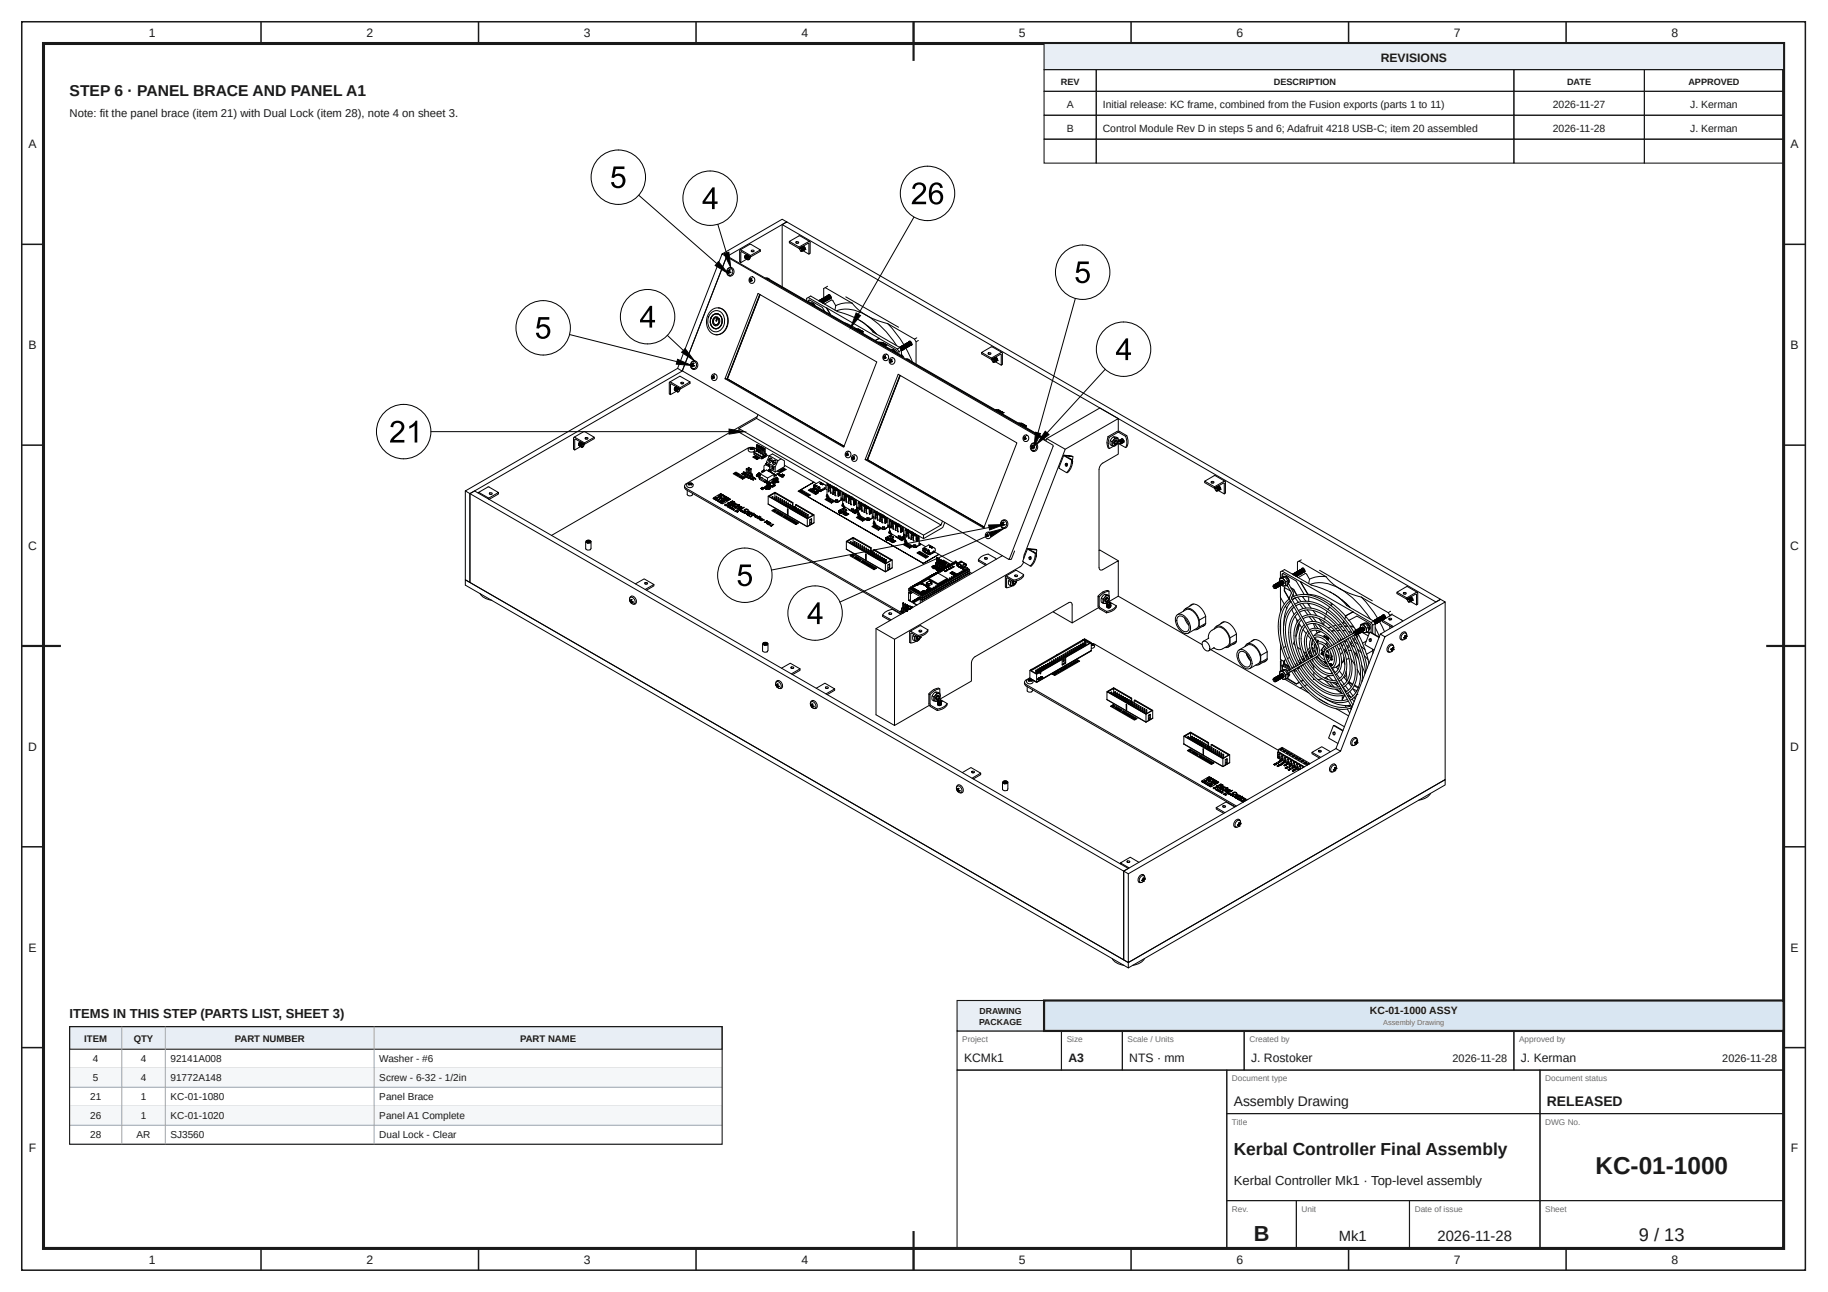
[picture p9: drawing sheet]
<svg xmlns="http://www.w3.org/2000/svg" width="420mm" height="297mm" viewBox="0 0 420 297" stroke-linecap="round" stroke-linejoin="round" font-family="sans-serif">
<defs><g id="words">
<text font-size="5.6" fill="#1a1a1a" x="366.7" y="270">KC-01-1000</text>
<text font-size="5" fill="#1a1a1a" x="288.2" y="285.2">B</text>
<text font-size="4.2" fill="#1a1a1a" x="376.7" y="285.2">9 / 13</text>
<text font-size="4" fill="#1a1a1a" x="283.6" y="265.5">Kerbal Controller Final Assembly</text>
<text font-size="3.6" fill="#1a1a1a" x="16" y="22">STEP 6 · PANEL BRACE AND PANEL A1</text>
<g font-size="3.4" fill="#1a1a1a">
<text x="307.8" y="285.2">Mk1</text>
<text x="330.4" y="285.2">2026-11-28</text>
</g>
<g font-size="3.2" fill="#1a1a1a">
<text x="283.6" y="254.2">Assembly Drawing</text>
<text x="355.6" y="254.2">RELEASED</text>
</g>
<g font-size="3" fill="#1a1a1a">
<text x="16" y="234">ITEMS IN THIS STEP (PARTS LIST, SHEET 3)</text>
<text x="283.6" y="272.5">Kerbal Controller Mk1 · Top-level assembly</text>
</g>
<g font-size="2.8" fill="#1a1a1a">
<text x="34.2" y="8.6">1</text>
<text x="84.2" y="8.6">2</text>
<text x="134.2" y="8.6">3</text>
<text x="184.2" y="8.6">4</text>
<text x="234.2" y="8.6">5</text>
<text x="284.2" y="8.6">6</text>
<text x="334.2" y="8.6">7</text>
<text x="384.2" y="8.6">8</text>
<text x="317.4" y="14.3">REVISIONS</text>
<text x="6.6" y="34.1">A</text>
<text x="411.6" y="34.1">A</text>
<text x="6.6" y="80.2">B</text>
<text x="411.6" y="80.2">B</text>
<text x="6.5" y="126.4">C</text>
<text x="411.5" y="126.4">C</text>
<text x="6.5" y="172.6">D</text>
<text x="411.5" y="172.6">D</text>
<text x="6.6" y="218.7">E</text>
<text x="411.6" y="218.7">E</text>
<text x="221.6" y="244.2">KCMk1</text>
<text x="245.6" y="244.2">A3</text>
<text x="259.6" y="244.2">NTS · mm</text>
<text x="287.6" y="244.2">J. Rostoker</text>
<text x="349.6" y="244.2">J. Kerman</text>
<text x="6.6" y="264.9">F</text>
<text x="411.6" y="264.9">F</text>
<text x="34.2" y="290.6">1</text>
<text x="84.2" y="290.6">2</text>
<text x="134.2" y="290.6">3</text>
<text x="184.2" y="290.6">4</text>
<text x="234.2" y="290.6">5</text>
<text x="284.2" y="290.6">6</text>
<text x="334.2" y="290.6">7</text>
<text x="384.2" y="290.6">8</text>
</g>
<text font-size="2.6" fill="#1a1a1a" x="16" y="27">Note: fit the panel brace (item 21) with Dual Lock (item 28), note 4 on sheet 3.</text>
<g font-size="2.5" fill="#1a1a1a">
<text x="333.9" y="244.2">2026-11-28</text>
<text x="395.9" y="244.2">2026-11-28</text>
</g>
<g font-size="2.4" fill="#1a1a1a">
<text x="245.2" y="24.9">A</text>
<text x="253.5" y="24.9">Initial release: KC frame, combined from the Fusion exports (parts 1 to 11)</text>
<text x="357" y="24.9">2026-11-27</text>
<text x="388.5" y="24.9">J. Kerman</text>
<text x="245.2" y="30.4">B</text>
<text x="253.5" y="30.4">Control Module Rev D in steps 5 and 6; Adafruit 4218 USB-C; item 20 assembled</text>
<text x="357" y="30.4">2026-11-28</text>
<text x="388.5" y="30.4">J. Kerman</text>
<text x="314.9" y="233">KC-01-1000 ASSY</text>
</g>
<g font-size="2.3" fill="#1a1a1a">
<text x="21.4" y="244.2">4</text>
<text x="32.4" y="244.2">4</text>
<text x="39.2" y="244.2">92141A008</text>
<text x="87.2" y="244.2">Washer - #6</text>
<text x="21.4" y="248.6">5</text>
<text x="32.4" y="248.6">4</text>
<text x="39.2" y="248.6">91772A148</text>
<text x="87.2" y="248.6">Screw - 6-32 - 1/2in</text>
<text x="20.7" y="252.9">21</text>
<text x="20.7" y="257.3">26</text>
<text x="32.4" y="252.9">1</text>
<text x="32.4" y="257.3">1</text>
<text x="39.2" y="252.9">KC-01-1080</text>
<text x="39.2" y="257.3">KC-01-1020</text>
<text x="87.2" y="252.9">Panel Brace</text>
<text x="87.2" y="257.3">Panel A1 Complete</text>
<text x="20.7" y="261.7">28</text>
<text x="31.4" y="261.7">AR</text>
<text x="39.2" y="261.7">SJ3560</text>
<text x="87.2" y="261.7">Dual Lock - Clear</text>
</g>
<g font-size="2.2" fill="#1a1a1a">
<text x="19.4" y="239.6">ITEM</text>
<text x="30.7" y="239.6">QTY</text>
<text x="54" y="239.6">PART NUMBER</text>
<text x="119.6" y="239.6">PART NAME</text>
</g>
<g font-size="2.1" fill="#1a1a1a">
<text x="243.8" y="19.6">REV</text>
<text x="292.8" y="19.6">DESCRIPTION</text>
<text x="360.2" y="19.6">DATE</text>
<text x="388.1" y="19.6">APPROVED</text>
</g>
<g font-size="2" fill="#1a1a1a">
<text x="225.2" y="233">DRAWING</text>
<text x="225.1" y="235.6">PACKAGE</text>
</g>
<g font-size="1.9" fill="#6b6b6b">
<text x="221.2" y="239.6">Project</text>
<text x="245.2" y="239.6">Size</text>
<text x="259.2" y="239.6">Scale / Units</text>
<text x="287.2" y="239.6">Created by</text>
<text x="349.2" y="239.6">Approved by</text>
<text x="283.2" y="248.6">Document type</text>
<text x="355.2" y="248.6">Document status</text>
<text x="283.2" y="258.6">Title</text>
<text x="355.2" y="258.6">DWG No.</text>
<text x="283.2" y="278.6">Rev.</text>
<text x="299.2" y="278.6">Unit</text>
<text x="325.2" y="278.6">Date of issue</text>
<text x="355.2" y="278.6">Sheet</text>
</g>
<text font-size="1.7" fill="#6b6b6b" x="318" y="235.7">Assembly Drawing</text>
</g></defs>
<g fill="none" stroke="#1a1a1a" stroke-width=".35">
<path d="M5 5h410v287h-410zM60 5v5M110 5v5M160 5v5M210 5v5M260 5v5M310 5v5M360 5v5M5 56.2h5M410 56.2h5M5 102.3h5M410 102.3h5"/>
<path d="M5 148.5h5M410 148.5h5M5 194.7h5M410 194.7h5M5 240.8h5M410 240.8h5M60 287v5M110 287v5M160 287v5M210 287v5M260 287v5M310 287v5"/>
<path d="M360 287v5"/>
</g>
<path d="M10 10h400v277h-400z" fill="none" stroke="#1a1a1a" stroke-width=".7" stroke-linecap="butt"/>
<path d="M210 5v9M5 148.5h9M406 148.5h9M210 283v9" fill="none" stroke="#1a1a1a" stroke-width=".5"/>
<path d="M240 10h170v6h-170z" fill="#e8eef5"/>
<g fill="none" stroke="#1a1a1a" stroke-width=".25">
<path d="M240 10h170v6h-170zM240 16h12v5h-12zM252 16h96v5h-96zM348 16h30v5h-30zM378 16h32v5h-32zM240 21h12v5.5h-12zM240 26.5h12v5.5h-12zM240 32h12v5.5h-12zM252 21h96v5.5h-96zM252 26.5h96v5.5h-96zM252 32h96v5.5h-96zM348 21h30v5.5h-30z"/>
<path d="M348 26.5h30v5.5h-30zM348 32h30v5.5h-30zM378 21h32v5.5h-32zM378 26.5h32v5.5h-32zM378 32h32v5.5h-32zM220 237h24v9h-24zM244 237h14v9h-14zM258 237h28v9h-28zM286 237h62v9h-62zM348 237h62v9h-62zM220 246h62v41h-62zM282 246h72v10h-72z"/>
<path d="M282 256h72v20h-72zM354 246h56v10h-56zM354 256h56v20h-56zM282 276h16v11h-16zM298 276h26v11h-26zM324 276h30v11h-30zM354 276h56v11h-56z"/>
</g>
<path d="M220 230h20v7h-20z" fill="#e8eef5"/>
<path d="M220 230h20v7h-20z" fill="none" stroke="#1a1a1a" stroke-width=".25"/>
<path d="M240 230h170v7h-170z" fill="#d9e6f2"/>
<path d="M240 230h170v7h-170z" fill="none" stroke="#1a1a1a" stroke-width=".5"/>
<path d="M16 236h150v5.2h-150z" fill="#e8eef5"/>
<path d="M16 236h150v5.2h-150z" fill="none" stroke="#1a1a1a" stroke-width=".25"/>
<path d="M16 245.6h150" fill="none" stroke="#9aa3ad" stroke-width=".23"/>
<path d="M16 245.6h150v4.3h-150z" fill="#f5f7f9"/>
<path d="M16 249.9h150M16 254.3h150" fill="none" stroke="#9aa3ad" stroke-width=".23"/>
<path d="M16 254.3h150v4.4h-150z" fill="#f5f7f9"/>
<path d="M28 236v27M38 236v27M86 236v27M16 258.7h150M16 263h150" fill="none" stroke="#9aa3ad" stroke-width=".23"/>
<path d="M16 236h150v27h-150z" fill="none" stroke="#1a1a1a" stroke-width=".25"/>
<g fill="none" stroke="#000" stroke-width=".23">
<path d="M146.8 44.9l18 15.7M165 51.6l2 6.5M166 58.4l13.8-8 1.1 .6-13.9 8-1-.6-10.2 26.3 1 .6 10.2-26.3M166.4 58.3l1.1-.3 .5 3.5zM167 59.2l.2-.1 74.8 43.3 .1 .2-10.1 25.9-75.1-43.2zM167.1 59.1h.5l72.9 42.1 .1-.4 12.2-7 4.3 2.4M170.3 58l.2-.1 2 1.2v-.4M171.3 58.8l-.1 .2M171.3 59.4h.1M171.3 58.7l-.1 .4M171.5 58.8l-.1 .2M171.6 59.5h.1"/>
<path d="M171.6 58.8l-.1 .3M171.7 58.6h-.3l-.2 .4 .1 .4M171.7 58.6h-.2l-.3 .3v.4l.2 .1M171.8 58.9l-.2 .3M171.8 58.7l-.4 .3 .1 .5M171.9 59.7h.1M171.9 58.7h-.3l-.2 .3v.3l.1 .2M171.9 59l-.1 .3M171.9 58.7l-.4 .4 .1 .4M171.9 58.7h.1M172 58.8l-.1-.1-.4 .3v.4l.2 .2-1.4 .8M172.1 58.8l-.4 .3v.5"/>
<path d="M172.1 59.7h-.2M172.1 59.1l-.2 .4M172.1 59.6v.1M172.2 58.9l-.3-.1-.2 .3-.1 .4 .2 .1M172.2 59.6h.1M172.2 59.6l-.3 .1M172.2 58.9l-.4 .3 .1 .5M172.2 58.9h.1M172.3 59a.42 .42 0 0 0-.5 .2 .42 .42 0 0 0 .1 .5M172.3 59.5l-.1 .1M172.3 59.4v.1M172.4 59.4l-.1 .1"/>
<path d="M172.4 59.4l-.2-.3-.2 .4 .2 .1M172.4 56.2l-2.3 1.2M172.4 56.2l2.4 1.2-2.3 1.3-2.1-1.2h-.3l-.1 2.7 .3 .2v-2.4M172.4 59.2l-.2-.2-.2 .2-.1 .4h.3M172.4 59.2h.1M172.8 57.5h.3l.3 .2-.5 .2-.2-.2zM172.8 57.8h.4M174.8 57.4v.4l-2.4 1.3M179.8 51.6l1.1-.6 150.2 86.8-1 .6zM179.8 51.6v14.3M181.4 55.5v.3l2.3 1.3 2.2-1.2v2.5l.3-.1v-2.6v-.1l-.3-.1M183 55.6l.3-.1 .3 .2-.4 .2-.3-.2z"/>
<path d="M183.1 55.9h.4M183.6 54.3l-2.2 1.2 2.3 1.3 2.2-1.3M183.6 54.2h.3l2.2 1.3M183.7 56.8l.1 .4M183.8 57.3a.31 .31 0 0 1 .4-.1 .31 .31 0 0 1 .2 .3l-.1 .3-.2-.1M183.8 57.3h.1M183.9 57.2l.2-.2 .4 .2 .1 .4-.2 .1M184 57l.4 .1 .1 .6M184.1 56.9h.2l.2 .2 .2 .2-.2 .3M184.1 57.7h.1M184.1 56.9h.1M184.1 56.9l.5 .2v.5"/>
<path d="M184.2 57.2l.2 .3M184.2 56.9l.3-.1 .2 .2 .1 .4-.1 .2M184.2 56.8h.1M184.3 57.7h-.1M184.3 56.8h.2l.3 .3v.4M184.3 56.8l.2-.1 .3 .2 .2 .3-.2 .3M184.4 57.1l.1 .3M184.4 56.7l.5 .2v.5M184.4 56.7h.1M184.5 56.7l.4 .1 .2 .3-.1 .3M184.5 57.7h.1M184.5 56.6l.4 .1 .2 .5"/>
<path d="M184.5 57l.2 .3M184.5 56.6v.1M184.6 57.6l1.3 .8M184.6 57.6h.1M184.7 57l.1 .2M184.8 57.5h.1M184.8 56.9l.2 .2M185 57.4h.1M210.1 49.9l-12.8 22.3M130.9 76.9l24.7 6.2M153.4 77.1l3.7 3.5M163.4 71.5a2.25 2.25 0 0 1 2.4-.5 2.25 2.25 0 0 1 1.4 2.1 3.1 3.1 0 0 1-2.4 3.9 2.84 2.84 0 0 1-2.3-3.7l.2-.7z"/>
<path d="M163.6 71.9a1.86 1.86 0 0 1 2.1-.2 1.86 1.86 0 0 1 .9 1.9 2.13 2.13 0 0 1-2.8 2.5 2.76 2.76 0 0 1-.2-4.2zM163.6 72.7a1.33 1.33 0 0 1 1.6-.5 1.33 1.33 0 0 1 .8 1.5 1.42 1.42 0 0 1-.7 1.7 1.42 1.42 0 0 1-1.8-.5 2.1 2.1 0 0 1 .1-2.2zM163.7 72.7a1.34 1.34 0 0 1 1.7-.3 1.34 1.34 0 0 1 .6 1.6 1.38 1.38 0 0 1-1.6 1.5 1.38 1.38 0 0 1-1.1-1.8zM163.7 72.7a1.36 1.36 0 0 1 1.7-.4 1.36 1.36 0 0 1 .6 1.7 1.4 1.4 0 0 1-1.6 1.6 1.4 1.4 0 0 1-1.1-1.9zM164.3 75.5l.2 .1M164.3 74.8l.3 .1M164.5 75.6h.3M164.6 77h.1M164.6 74.6h.1M164.6 72.8l-.5 .3-.3 .6 .1 .6 .4 .5M164.6 72.9a1.12 1.12 0 0 0-.5 1.8l.6 .2 .5-.3 .3-.9-.2-.5M164.6 72.8l.1 .2"/>
<path d="M164.7 73l-.5 .3-.2 .5 .2 .6 .2 .2h.4l.3-.3 .1-.3-.1-.7h.2M164.8 72.1h-.2M164.9 72.9l.1 .1-.3 .8zM164.9 72.1l.2 .1M165 72.9l-.4 .7 .1 .2M165.1 70.8a3 3 0 0 1 1.9 4.6 2.52 2.52 0 0 1-2.3 1.6M165.2 60.1l2.2 2.8-3-1.9zM165.3 73.2l-.1 1-.3 .4h-.3M167.2 63l.2 .3 .5 .2M167.2 62.3h.1M167.2 62.3v.1M167.2 62.2h.1"/>
<path d="M167.2 61.9l.7-.3 .4 .4 .1 .7-.4 .6h-.5l-.3-.3-.2-.5zM167.3 62.4v.1M167.3 61.8l.3-.2a.89 .89 0 0 1 1 .2 .89 .89 0 0 1 0 1.1l-.4 .5-.3 .1M167.3 62.5h.1M167.3 62.3h.1M167.3 62.2l-.1 .1M167.3 62.8h.1M167.3 62.7v.1M167.3 62.3h.2M167.3 62.8l.1 .1M167.3 62.5v.1M167.4 62.3v.1"/>
<path d="M167.4 62.3h.1M167.4 62.9h.1M167.4 62.7v.2M167.5 62.4h.1M167.5 62.4l.1 .1M167.5 62.3h.1M167.5 62.6l-.1 .1M167.5 62.6h.3M167.5 62.6h.1M167.5 62.6v.1M167.5 62.5v.1M167.6 62l-.3 .3"/>
<path d="M167.6 62h.1M167.6 62.2h.1M167.6 62.3h.1M167.6 62.2l.1 .3M167.7 62.1h.1M167.7 62.5h.1M167.7 62.1l-.1 .1M167.7 62.6l.1 .1M167.8 62.7h.1M167.8 62.6h.1M167.8 62.6v.1M172.3 64.3h.4"/>
<path d="M172.3 64.3l.1 .1M172.4 64.4h.1M172.5 64.5h.2M172.5 64.4h.3M172.5 64.5l-.1 .1M172.5 64.4v.1M172.5 64.2l-.1 .1M172.5 64.2l.2 .1M172.6 64.1l-.1 .1M172.6 64.6h-.2h.2M172.6 64.5h.3h-.2M172.6 64.5v.1"/>
<path d="M172.6 64.5h.1M172.7 64l.1 .1M172.7 64l-.1 .1 .1 .1M172.7 64.2v.1M172.7 64.3l.1 .2M172.7 64.3h.1M172.7 64.4h-.3M172.8 64.3l.1 .1M172.8 64.1l-.1 .1M172.9 64.4l-.1 .2-.1-.1M174.6 67.7l-7.5 19.4M174.7 67.7l-7.5 19.4 26.8 15.5"/>
<path d="M175.9 63.9l.4 .1 31 18M176.1 63.9h.2M176.3 63.9l20.3 11.8M176.3 64l.6 .3M185.4 69.2v-.6l1-.5 4.4 2.6a13.4 13.4 0 0 0 4.1 1.7l2.3 1M185.8 69.4v-.3l.2-.2 3 1.8 .6 .9M185.8 68.4l4.2 2.4M186 69v.5M186.2 69.6l.5 .1 .5 .5M186.5 69.6l.5 .1 .4 .6M186.9 69.8l.3 .4M188.2 69.2l.4 .1"/>
<path d="M188.3 69.1l.3 .1 .3 .3M188.4 69l.4 .1 .2 .5-.2-.5-.4-.1M188.4 69h.1M188.5 69h.4l.2 .6M188.6 68.9l.4 .1 .1 .6M188.6 68.9l.3-.1 .2 .2 .2 .3-.2 .3M188.7 69.2l.1 .3-.2-.4h-.4l.4 .2M188.7 68.8h.1M188.7 68.8l.5 .2v.6M188.8 68.8h.2l.3 .2 .1 .4-.1 .1M188.8 68.8l.5 .2 .1 .5M188.8 69.1l.2 .3"/>
<path d="M188.9 68.7h.3l.3 .2 .1 .4-.2 .1M189 69.1l.1 .2M189 68.7l.4 .1 .1 .6M189 68.7h.1M189.1 68.6h.2l.3 .2 .1 .3-.1 .2M189.1 69.6h.1M189.1 68.6l.5 .2 .1 .5M189.1 69l.2 .2M189.1 68.6h.1M189.2 68.6l.3-.1 .2 .2 .2 .4-.2 .2M189.2 69.6h.1M189.3 68.5l.5 .3v.4"/>
<path d="M189.3 68.9l.1 .3M189.3 69.5v.3M189.4 69.5h-.1M189.4 68.8l.2 .3M189.4 68.4h.1M189.4 68.4l.5 .2v.6M189.5 68.4l.2-.1 .3 .3 .1 .4-.1 .1M189.5 69.9l1.7-.9 .9 1.3M189.6 68.3l.4 .2 .1 .6M189.6 68.7l.1 .3M189.6 68.3h.1M189.6 68.3h.3l.2 .2 .2 .4-.2 .1"/>
<path d="M189.7 69.3h-.1M189.7 68.6l.1 .3M189.7 68.3l.4 .1 .2 .3-.1 .3M189.7 68.3h.1M189.8 68.2h.3l.2 .2 .1 .5h-.1M189.8 68.2l.5 .1 .1 .3-.1 .3M189.8 68.6l.2 .2M189.9 69.2l.1-.1-.1-.5-.4-.2-.2 .1v-2.2l.4-.2 6.2 3.6M189.9 68.2l.5 .1 .2 .3-.2 .3M189.9 69.2h.1M190 68.1h.1M190 68.1l.5 .3v.4"/>
<path d="M190 68.5l.1 .3M190 70.8l.9 1.5M190.1 68.1l.2-.1 .3 .3 .1 .3-.1 .2M190.1 69.1h.1M190.1 68.4l.2 .3M190.1 68h.1M190.1 68l.5 .2v.6M190.2 68l.2-.1 .3 .2 .1 .3-.1 .3M190.2 65.8l-.5 .3M190.3 68.3l.1 .3M190.3 67.9h.1M190.3 67.9h.3l.2 .2 .2 .4-.2 .1"/>
<path d="M190.4 67.8a.58 .58 0 0 1 .6 .2 .58 .58 0 0 1-.1 .7h-.1l-.1-.6-.4-.2zM190.4 68.2l.2 .3M190.4 67.9l.5 .2v.5M190.4 67.9h.1M190.5 68.2l.2 .2M190.6 68.8h.1M190.6 67.7v.1M190.7 67.8h-.2M190.7 68.1l.1 .2M190.8 68l.2 .3M190.9 68.6h.1M190.9 72.3l-.9-1.5 12.1 7-.9 .5 .9-.5 4.2 2.4"/>
<path d="M191.1 68.5h.1M191.1 68.5h-.1M192.1 70.3l-.2 1M192.3 71.5a8.4 8.4 0 0 1 7.6 1.5 21.6 21.6 0 0 1 6.2 6.4M194.2 74.2l2.7 1.4M194.4 68.2l12.2 7M195.9 69.7l1.5 1.5 1.6 1.2 2.3 1.1 2.7 .9M195.9 69.7h-2l-1.8 .6M196.6 75.6v.1M196.7 75.6l1 .6M196.7 75.6l.5 .1M196.8 71.9l1 .6-2.2 2.8z"/>
<path d="M196.8 75.7l.8 .4M196.9 73.2h.1M196.9 73.2l.3 .2M197 75.9h.1M197.2 75.6h.1M197.2 73.4l.4 .3M197.2 75.8h.1M197.2 75.7l-.4-.1 .9 .6h.4M197.2 75.7v.1l.2-.1 .4 .2v.3M197.3 76l.1 .1M197.4 75.7l-.1 .2M197.4 75.7l.4 .2-.1 .3"/>
<path d="M197.6 73.7l2.3 1.8a9 9 0 0 0 3.6 2.4l3.4 2 .3 .6v1.2M197.6 73.6l1.7 1.2 2.1 2-1.9-1.8M197.7 76.3l4.3 2.4M197.9 76l.4 .2-.2 .3M197.9 76v.2M197.9 76h.1M198 76h.1M198 76l.4 .2M198.1 76.2h.1M198.1 76.5h.1M198.1 76.2v.3M198.4 76.3l-.2 .2"/>
<path d="M198.4 76.2v.1M198.4 76.3l-.1 .3M199.5 75h.1M201.9 78.7h.1M202 78.7h.5M202 78.7l1 .6 .1-.3-.5-.3-.1 .2v-.2M202 78.6h.1M202.1 78.7l.8 .5M202.3 78.9l.1 .1M202.5 78.7h.1M202.5 78.7h-.4l.9 .5h.4M202.6 79.1h.1"/>
<path d="M202.7 78.8l-.1 .2M202.7 78.8l.4 .2-.1 .2M202.9 78.8l.1-.1 3 1.8 .3 .7M203 79.3l4.3 2.5M203.3 79.1l.3 .2-.2 .3v-.4M203.3 79.1l-.1 .1M203.3 79.1h.1M203.3 79.1l.4 .2M203.4 79.2h.1M203.5 79.3h.1M203.7 79.3l-.2 .3M203.7 79.3h.1"/>
<path d="M203.7 79.3l-.1 .4M204 74.4l6.2 3.6 .4 .6v5.1M204 74.4l2 2.3 1.8 2.5 .4 .2 .2 .4-.1 .1M206.8 79.9l.4 .3v.4M206.8 79.8l.5 .2 .1 .5M206.9 79.9l-.6 .3 .3 .6 .6-.3M206.9 79.8l.3-.1 .3 .2 .1 .5-.2 .1M207 79.7l.5 .2v.5M207 79.7h.1M207.1 79.7l.2-.1 .3 .2 .1 .4-.1 .2M207.1 79.7l.4 .1 .2 .3-.1 .3M207.2 79.6l.5 .1 .1 .3-.1 .3"/>
<path d="M207.3 79.6l.4 .1 .1 .6M207.3 79.9l.1 .3M207.4 79.5h.2l.3 .2 .1 .4-.2 .1M207.4 79.9l.2 .2M207.4 79.5h.1M207.4 79.5l.5 .2v.5M207.5 79.4h.2l.3 .3 .1 .3-.1 .1M207.5 79.8l.2 .2M207.5 79.4h.1M207.6 79.4l.4 .1 .1 .6M207.6 79.4l.2-.1 .3 .2 .2 .3-.2 .3M207.7 79.3l.5 .2v.5"/>
<path d="M207.7 79.7l.1 .2M207.7 79.3h.1M207.8 79.3l.2-.1 .3 .2 .1 .4-.1 .2M207.8 79.6l.2 .3M207.9 79.2l.3-.1 .2 .2 .1 .3-.1 .3M208 79.2l.4 .1 .1 .6M208 79.5l.1 .3M208.1 79.1h.2l.3 .2 .1 .4-.2 .1M208.1 79.1l.5 .2v.5M208.1 79.5l.2 .2M208.1 79.1h.1M208.2 79h.2l.3 .2 .1 .4-.1 .1"/>
<path d="M208.2 79.4l.2 .2M208.2 79h.1M208.3 79l.4 .1 .1 .6M208.3 79l.2-.1 .4 .3 .1 .4-.2 .1M208.4 78.9l.4 .2 .1 .5M208.4 79.3l.1 .2M208.5 78.9l.2-.1 .2 .2 .2 .3-.1 .3M208.5 79.9h.1M208.5 78.8h.1M208.5 78.8l.5 .3v.4M208.5 79.2l.2 .3M208.6 78.8l.3-.1 .3 .3 .1 .3-.2 .2"/>
<path d="M208.7 78.8l.4 .1 .1 .6M208.7 79.1l.1 .3M208.8 78.7h.2l.2 .1 .2 .3-.2 .3M208.8 79.7h.1M208.8 79.1l.2 .2M208.8 78.7l.5 .2v.5M208.8 78.7h.1M208.9 78.6v-.1a.58 .58 0 0 1 .6 .3 .58 .58 0 0 1 0 .6h-.2M208.9 78.6h.2l.3 .2 .1 .4-.1 .1M208.9 78.6l.6 .2v.5M208.9 79l.2 .2M209.1 78.9l.1 .2"/>
<path d="M209.2 78.4v.1M209.2 79.5h.1M209.2 78.5h-.1M209.2 78.8l.2 .3M209.3 78.5l-.3 .1M209.4 78.7l.1 .3M209.5 79.3h.1M209.6 79.2h-.1M210.7 77.7l-.5 .3M211.1 78.3l-.5 .3M227.8 79.8l-2.2 1.2 2.3 1.3 2.2-1.2M228.1 79.7l2.2 1.3"/>
<path d="M228.1 79.7l-.3 .1M247.2 68.6l-8.6 30.9M99 99.2h68.6M134.4 99.3l2.2 1.2-2.2 1.3-2.2-1.2M134.4 99.3l-.2-.1-2.3 1.3M154.3 88.2l2.1 1.2v-.3M155.1 89.1l-.1 .2M155.2 89.1l-.2 .4M155.3 89.8h.1M155.3 89.1l-.1 .3M155.5 89.2l-.2 .3M155.5 88.9l-.4 .3v.5"/>
<path d="M155.5 89.9l-1.4 .8M155.5 90h.1M155.6 89l-.2-.1-.3 .3-.1 .4 .2 .2M155.6 89.3l-.1 .3M155.6 89l-.4 .4 .1 .4M155.6 89h.1M155.7 89.1l-.3-.1-.2 .3v.3l.2 .3M155.7 90.1h.1M155.8 82.6l3.2 1.4-3.5-.3zM155.8 84.7l-48.8 28.2 151.3 87.4v20.4l1.1 .6M155.8 89.4l-.2 .2M155.8 89.1l-.3 .1-.2 .3 .1 .4"/>
<path d="M155.8 89.2h-.3l-.1 .2-.1 .3 .2 .2M155.9 89.2l-.4 .3v.5M155.9 89.2h.1M155.9 89.4l-.1 .5M156 90h-.3M156 89.2h-.2l-.3 .3v.4l.1 .1M156 90l-.3 .1M156.1 89.3h-.3l-.2 .3 .1 .5M156.1 89.4a.37 .37 0 0 0-.4 0 .37 .37 0 0 0-.1 .4l.1 .3M156.2 89.8l-.2 .2M156.2 89.8v.1M156.2 89.8h.1"/>
<path d="M156.2 89.8l-.1-.3-.3 .4 .2 .1M156.2 86.5l2.4 1.3-2.2 1.3-2.2-1.3-.3 .1-.1 2.7 .3 .1v-2.4l.2-.1M156.2 86.5l-2.2 1.3M156.2 89.5l-.2-.1-.2 .2v.3l.2 .1M156.2 89.5v.1M156.6 87.9h.3l.3 .2-.5 .2-.2-.2zM156.6 88.2h.4M156.8 85.3l-48.8 28.2v20.4l-1-.6v-20.4M157.5 80.1l2.1 2.9-2.9-2zM158.6 87.8v.3l-2.4 1.4M158.8 83.8h.1M158.9 83.8l.1 .3"/>
<path d="M158.9 83.7h.1M158.9 83.7v.1M159 83.7h.1M159 83.7l.3 .1M159 84.3h.1M159 84.1h.1M159 84.1v.2M159 83.2l.6-.1 .4 .4v.9l-.4 .3h-.5l-.3-.3-.1-.6zM159.1 83.7v.1M159.1 84.3h.1M159.1 84.2v.1M159.1 83.7h.1"/>
<path d="M159.1 84.2h.1M159.1 83.8v.1M159.1 83.9l.1 .1M159.2 83.8h.1M159.2 84.1l-.1 .1M159.2 83.6l-.1 .1M159.2 84.1h.1M159.2 83.6h.1M159.2 84.1h.3M159.2 84v.1M159.3 83.8h.1M159.3 83.5h.1"/>
<path d="M159.3 83.7l.1 .2M159.3 83.7h.1M159.3 84.8h.1M159.3 84.1h.2M159.4 83.9h.1M159.4 83.5h.1M159.4 83.5l-.1 .2M159.4 83.5l-.2 .1M159.4 83.9l.1 .2M159.4 84.1h.1M159.5 84.1h.1M159.5 84h.1"/>
<path d="M159.7 83h-.4l-.4 .3M159.7 83a.99 .99 0 0 1 .8 1.1 .99 .99 0 0 1-1.2 .8l-.5-.4M163.7 86.6l.3 .1M163.7 86.6l.1 .1M163.8 86.7h.3M163.8 86.7v.1M163.8 87h.1M163.8 86.8h.2M163.8 86.8h.3M163.8 86.8v.1M163.8 86.5h.1M163.8 86.5l-.1 .1"/>
<path d="M163.8 86.5l.2 .1M163.9 86.5l.1 .1M163.9 87h-.1M163.9 86.5h.2M163.9 86.9v.1M164 86.9l.2-.1-.2 .1M164 86.3l.1 .1M164 86.7l.1 .1M164.1 86.6v.1M164.1 86.6h.1M164.1 86.7h.1M164.1 86.4l-.1-.1-.1 .2"/>
<path d="M164.1 86.4v.2M164.2 86.7v.2h-.3M166.7 87.1l27.2 15.7 7.6-19.6-27.2-15.7-7.6 19.6h.4l26.9 15.5M167.6 98.6l3.5 .6-3.5 .6zM169.8 98.5l42.5 24.5v.8l-42.5-24.5zM173.9 96.2l-4.1 2.3M174 95.8l-47.2 27.3M174.2 95.3l-.3 .9 42.4 24.5-4 2.3M203.1 82.1h.1M203.2 81.9l-.1 .2h.4M203.2 81.9l.1 .1M203.2 82.1v.1"/>
<path d="M203.2 82.3h.3M203.2 82.2h.4M203.2 82.3v.1M203.2 82.2v.1M203.3 82h.2M203.3 81.9h.1M203.3 82.4h-.1M203.4 82.3l-.1 .2-.1-.1M203.4 82.3h.2zM203.4 82.3h.1M203.4 81.8l-.1 .1M203.4 81.8l.1 .2"/>
<path d="M203.4 81.8h.2M203.5 82v.1M203.5 82.1l.1 .2M203.5 82.1h.1M203.5 81.9l-.2 .1M203.5 82.1h-.3M203.5 82.1l.1 .2h-.1M204.6 82.9l.1 .1M204.6 83h.4M204.7 83.1h.2M204.7 83l.1 .3M204.7 82.8l-.2 .1 .4 .1"/>
<path d="M204.7 82.8h.2M204.7 80.3l.5 .1 .5 .5M204.8 82.8h.1M204.8 82.8h-.1M204.8 83.2h-.2M204.8 82.8h.2M204.8 83.1h.3h-.2M204.8 83.1v.2M204.9 83.1h.1M204.9 82.6l-.1 .1M204.9 83l.1 .1M204.9 82.9l.2 .1-.1 .2-.1-.1"/>
<path d="M205 82.9h-.1M205 82.7l-.1-.1v.3M205.1 80.4l.6 .2 .3 .4M205.4 80.5l.4 .4M206.6 80.8v.6M206.8 86.3l-7.5 19.4M206.9 86.3l-7.5 19.4 26.8 15.5M207 80.1l.1 .3M207 80.2l.1 .1M207.1 80l.2 .3M207.2 81.7l.3 .2 .3 .4M207.2 80.6h.1"/>
<path d="M207.2 81.4l.2 .4M207.3 81.7l.3 .5M207.3 80.5h.1l-.1-.4-.2-.3h-.3l.5 .4-.1 .4M207.5 80.4h.1M207.8 80.3h.1M208.1 82.5l.4 .1M208.2 80h.1M208.2 80l1.5 3.2M208.3 82.5l.4 .1M208.5 82.6l30.7 17.7 .3 .3M208.6 82.6l.5 .3M208.7 82.6l20.2 11.7"/>
<path d="M225.6 81v.3l2.3 1.3 2.2-1.2 .1 2.5 .2-.1v-2.5l-.1-.3-.2 .1M227.2 81.1h.3l.3 .2-.4 .2-.3-.2zM227.3 81.4h.4M227.9 82.3v.3l.2 .1 .2-.2 .4 .2 .1 .4-.2 .1M228 82.8l.2-.2 .3 .2 .1 .4h-.3M228 82.8h.1M228.2 82.5l.4 .1 .2 .3-.1 .3M228.2 82.5l.5 .1 .2 .3-.2 .3M228.3 83.2l-.2-.3 .1-.2 .3 .2-.1 .3M228.3 83.2h.1M228.3 83.2h.1zM228.3 82.4l.5 .2v.5"/>
<path d="M228.3 82.4h.1M228.4 82.7l.2 .3M228.4 82.4l.2-.1 .3 .2 .1 .5-.1 .1M228.4 82.3h.1M228.5 83.2h-.1M228.5 82.3l.4 .3 .1 .4M228.5 82.3l.3-.1 .2 .2 .2 .4-.2 .2M228.6 82.6l.1 .3M228.6 82.3h.1M228.6 82.3l.4 .1 .1 .6M228.7 82.2l.2-.1 .3 .3v.5M228.7 82.2l.4 .1 .2 .4"/>
<path d="M228.7 82.6l.2 .2M228.8 83.1l1.4 .8M228.8 94.2l.1 .1M228.9 82.5l.1 .2M228.9 94.3h.5M228.9 94.2h.1M228.9 94.2l1 .6M228.9 94.3l.9 .4M229 83l-.1 .1M229 82.4l.2 .3M229 94.2v.1M229.1 83h.1"/>
<path d="M229.2 94.4l.1 .1M229.2 82.9h.1M229.4 94.2h.1M229.4 94.3l-.3-.1 .9 .6h.3M229.4 94.3v.1l.1-.2 .6 .3-.1 .3M229.5 94.6l.1 .1M229.6 94.3l-.1 .2M229.6 94.3l.4 .2-.1 .2M229.9 94.8h.1M229.9 94.8v.1M229.9 94.8l4.3 2.5M230.2 94.6l.3 .2"/>
<path d="M230.2 94.6l-.1 .2M230.2 94.6h.1M230.2 94.6l.4 .2M230.3 94.8h.1M230.3 95.1h.1M230.4 94.8h.1M230.4 94.8l-.1 .3M230.5 94.8l-.2 .3M230.6 94.8l-.2 .3M230.6 94.8h.1M230.6 94.8l-.1 .4M234.2 97.3h.1"/>
<path d="M234.2 97.3h.5M234.2 97.2h.1M234.2 97.3l1 .5 .1-.2-.4-.3M234.3 97.4l.8 .4M234.3 97.3v.1M234.5 97.5h.1M234.7 97.3h.1M234.7 97.3h-.3l.9 .5 .4 .1M234.7 97.3v.2l.2-.2 .5 .3-.1 .2M234.8 97.7h.1M234.9 97.3l-.1 .2M234.9 97.3l-.1 .3"/>
<path d="M235.2 97.8v.1M235.3 97.9l4.2 2.5M235.4 97.7l.5 .2M235.5 97.7l.3 .2-.2 .3M235.5 97.7l-.1 .1M235.6 98.2h.1M235.7 97.9h.1M235.7 97.9l-.1 .3M235.9 97.9h.1M236 97.9l-.3 .3M236 97.9l-.2 .4M238 99.4l1.2 .3-1.5 3.2z"/>
<path d="M240.3 99.1l.8 .8-2.8 2.2zM254.1 84.9l-13.4 14.6M256.7 99.2l-2 1.2 .3 .1 2.1-1.1 1.6 .9 .3-.2-1.6-.9M256.7 99.2h.7M257.1 99.1v-2.9l-12.2 7.1M108 113.5l1.1-.6 150.3 86.7-1.1 .7v20.4l-150.3-86.8zM109.9 113.2l2.4-1.3 2.3 1.3-2.3 1.3-2.1-1.3-.3 .1M112.3 114.5v.2M112.6 113.3h.3l.3 .2-.5 .2-.2-.2zM112.6 113.6h.4M114.6 113.2v.4l-2.2 1.2M132.2 100.5l-.3 .1v.2l-.1 2.5 .3 .1 .1-2.5 2.2 1.2v-.3"/>
<path d="M133.1 101.9l-.1 .1M133.2 101.8l-.2 .4M133.3 102.5h.1M133.3 101.8l-.1 .3M133.5 101.9l-.2 .3M133.5 101.6l-.4 .3v.5M133.5 101.6h.1M133.5 102.7h.1M133.5 101.7h-.2l-.2 .3-.1 .4 .2 .1M133.6 102l-.2 .3M133.6 101.7l-.4 .3 .1 .5M133.6 101.7h.1"/>
<path d="M133.7 101.8l-.3-.1-.2 .4v.3l.1 .2M133.7 102.1l-.1 .2M133.8 101.8l-.5 .4 .1 .4M133.8 101.8h.1M133.8 101.9l-.2-.1-.2 .2-.1 .4 .2 .2-1.4 .8M133.9 101.9l-.4 .3v.5M133.9 101.9h.1M133.9 102.1l-.2 .5M134 102.7l-.3 .1M134 102l-.3-.1-.2 .3-.1 .4 .2 .1M134 102.7h.1M134.1 102h-.2l-.3 .3 .1 .5"/>
<path d="M134.1 102.1l-.1-.1-.3 .2-.1 .4 .1 .2M134.2 102.5l-.2 .2M134.2 102.5l-.1 .1M134.2 102.5h.1M134.2 102.5l-.1-.3-.3 .2 .2 .3M134.2 102.3a.18 .18 0 0 0 0-.2 .18 .18 0 0 0-.3 .1l-.2 .4 .3 .1M134.6 100.6h.3l.3 .2-.5 .2-.2-.2zM134.6 100.9h.4M136.6 100.5v.3l-2.4 1.4M157.3 111.7l.1 .5 .3 .4M157.7 112.2l49.8 28.8M157.7 112.6l49.5 28.5"/>
<path d="M157.7 111.2l-.3 .5 .3 .5M158 112.7l.1 1.2 .3 .1 .6-.1 .2-.5M158.2 111.1l.5-.1 .5 .2 .1 .2-.1 .4-.5 .3-.7-.1-.2-.6 .4-.3M158.3 111.4h.1M158.3 111.1h.1M158.3 111.1l.1 .1M158.3 111.4l.1 .1M158.4 111.5h.1M158.4 111.1h.1M158.4 111.1h-.1M158.4 111.2h.1M158.4 111.3l-.1 .1"/>
<path d="M158.4 111.3h.1M158.4 111.2v.1M158.4 111.2v.2M158.4 111.1h.2M158.4 111.4h.1M158.5 111.3h.1M158.5 111.4l-.1 .1M158.6 111.3h.1M158.6 111.1h.1M158.6 111.3l-.2 .1M158.6 111.3l.1 .1M158.7 111.1h-.1"/>
<path d="M158.7 111.4h.1M158.7 111.3h-.1M158.7 111.4l.1 .1M158.7 111.3h.1M158.8 111.4h.1M158.8 111.2v.1M158.8 111.2l-.1 .2M158.8 111.3h.1M158.8 111.5h.1M158.8 111.1h.1M158.8 111.3l.1 .1M158.8 111.1h-.1"/>
<path d="M158.9 111.1h.1M158.9 111.4h.1M158.9 111.4l-.1 .1M158.9 111.1l-.1 .1M164 114.5v.1l.6 .2-.7-.2zM164.1 114.4l1.4-.8 2.2 1.3-1.5 .8zM164.4 114.4h.2l.4 .2-.2 .1zM164.5 114.4l.4 .2zM164.7 114.8l.2 .2h-.4zM164.8 114.4l.4-.1zM164.8 115.1h.3zM164.9 115.1h.1z"/>
<path d="M165 115.2h.2zM165 114l.6 .3zM165.2 115.2h.1M165.1 114.9l.9-.5zM165.1 115.3h.4zM165.2 113.9l.6 .3zM165.3 115.4h.3zM165.4 113.8l.5 .4zM165.5 113.6l.3-.1zM165.6 115l.1 .1zM165.6 115.4v.1h.3l-.1 .2h.3l-.1 .1 .2-.1-.3 .1 .1-.1-.4-.1zM165.6 113.6h.3z"/>
<path d="M165.7 115.1l.2 .1zM165.7 114.9l.2 .1zM165.8 113.7h.2zM165.9 113.8h.1M166 113.7h.1M166 115.3h.1zM166 115l.1 .1zM166 114.7l.5-.3 .9 .5-.5 .3zM166 113.8h.2zM166 113.8h.3zM166 114.7l.5-.3 .9 .5-.5 .3 .1-.1h-.3l.2-.2-.3 .1 .2-.2-.3 .1-.2-.1 .4-.2-.5 .2 .2-.2zM166.1 115.4h.2z"/>
<path d="M166.1 115.1l.2 .1zM166.3 113.9l.2 .1h-.2zM166.3 115.3h.2zM166.4 114l.3 .1zM166.5 114l.1 .1zM166.6 114.2h.3zM166.6 116l.3-.1 .3 .2-.4-.1-.1 .1 .2 .1h-.1zM166.8 114.3h.3zM166.9 114.4l.3-.1zM167 116.2l.2 .1zM167.1 114.3h.1M167.1 116.4h.5l-.1-.2 .2 .2-.5 .1 .2 .1z"/>
<path d="M167.2 114.4l.1 .1zM167.2 115.7l.2-.2 .4 .2-.4-.1-.1 .2 .2 .1zM167.3 114.6l.2-.1zM167.4 114.7l.2-.1zM167.5 114.7h.3zM167.6 116.7l.4-.2zM167.6 114.8l.3-.1zM167.6 115.8l.4 .1-.3 .1zM167.7 115.9h.3l-.3 .1zM167.8 115.5l.6-.4-.2 .3h.7h-.6v.4l-.1-.4zM167.8 114.8h.1M167.8 116.8h.5l-.1-.2 .2 .1-.5 .1 .2 .2z"/>
<path d="M167.9 116.1l.3-.1 .2 .1-.3 .2 .2-.2zM168.2 117l.6-.1h-.4l.2 .1-.1 .2zM168.3 117l.2 .1zM168.3 116.3l.3-.2-.2 .3zM168.4 115.7l.5-.1 .2 .2-.1 .1-.4-.2 .2 .3h-.1zM168.4 116.4l.3-.1 .2 .1zM168.5 108.9l.7-.4 2.2 1.3-.7 .4zM168.5 117.3h.2zM168.7 115.7l.3 .1zM168.7 116.5l.3-.1 .1 .2-.2 .1zM168.7 117.1h.2zM168.8 108.9l.3-.2 .1 .1z"/>
<path d="M168.8 116.5l.3 .1-.2 .1zM168.9 116.1l.4-.3 .4 .2zM168.9 117.4l.6-.1-.3 .2zM169 108.8h.2zM169 116.8l.4-.2zM169.2 109l.1-.2-.1 .2 .3-.1-.1 .2h.3l-.4 .1 .2-.2-.3 .1zM169.2 117.6l.4-.2 .2 .1-.3 .3-.1-.2zM169.2 116.4l.7-.4-.1 .1 .2 .1a.21 .21 0 0 1 0 .3 .21 .21 0 0 1-.3 0zM169.3 117l.4-.3v.3l.4-.1-.4 .3 .3-.3-.4 .1 .1-.2zM169.4 116.4l.3-.2 .2 .1-.2 .2zM169.4 117.5l.3 .1zM169.5 109.3l.3-.2 .2 .1-.3 .2v-.2z"/>
<path d="M169.7 109.2h.2zM169.8 117.2l.3-.1 .2 .1-.4 .1zM169.9 116.6l.5 .1-.2-.2 .1-.1 .3 .3-.4 .2zM169.9 117.2h.3zM170 109.5l.3-.1 .1 .1-.2 .2zM170 116.6l.4 .1zM170 109.6h.3zM170.2 109.5h.2zM170.2 117.3h.6l-.5 .3zM170.2 117.4h.3zM170.3 109.7l.3-.2-.2 .3 .4-.1-.3 .1zM170.3 117l.8-.3z"/>
<path d="M170.5 108.9l.2-.1-.1 .2zM170.5 117.6l.2-.2-.2 .2h.5l-.3 .2zM170.6 109l.3-.1zM170.8 117.8l.4-.2zM170.8 109.1l.3-.1zM170.8 109.7l.3 .2-.4 .1 .2-.2zM170.8 108.6l.2-.1-.1 .1zM171 108.6h.3zM171 117.8l.4 .1-.3-.1 .1 .2zM171.1 117.2l.5-.2 .4 .3-.4-.2-.4 .1v.2l.4 .1-.2 .1-.3-.2zM171.1 109.2h.1M171.1 108.8l.4-.1z"/>
<path d="M171.1 117.8l.3 .1zM171.2 108.8l.2-.1zM171.3 109.3l-.2 .1 1 .6 1-.5-.2-.2M171.3 109.3l-.1 .1 .1 .1M171.3 109v.5M171.5 108.7l-.2 .3 .2 .1 .5-.1-.2 .3 .4 .1M171.5 109.1v.5M171.6 107.8v.1M171.6 107.8h.1M171.6 107.7v1.3l.2-1.2M171.6 107.7h.1zM171.6 117.6l.4-.2 .3 .2-.4 .3z"/>
<path d="M171.7 107.9h-.1M171.7 107.7l.1 .1M171.8 118l-.2 .2 .5-.1-.5 .2zM171.8 107.8l-.1 .1M171.8 109.6h-.2M171.8 109.3v.4M171.8 109.5l-.1 .1M171.8 118.4l.5-.1-.1-.1 .2 .1-.5 .1 .2 .2zM171.8 103.1l-14.1 8.1M172 108.5l-.2 .1M172 108.5h.1M172 109.4v.5"/>
<path d="M172 107.5l.1 .1M172.1 107.5h.1M172.1 108h.1M172.1 108v.1M172.1 107.5h-.1M172.1 118l.5-.3 .3 .2-.4 .3 .3-.3zM172.1 107.5v.1M172.1 107.6h.1M172.1 108.1h.1M172.2 107.5l-.1 1.8-.1-1.8M172.2 108v.1M172.2 118.6h.1z"/>
<path d="M172.2 108.5l.2 .1-.2 .3 .2-.1M172.2 107.6h-.1M172.2 108.1h-.1M172.2 107.5v.1M172.2 108.1h.1M172.2 109.4l.7-.4v.4l-.7 .4zM172.2 109.8v.1M172.4 109.5h.1M172.4 118.7l.5-.1-.3 .3zM172.4 109.5v.1M172.4 109.4v.1M172.4 102.9l.9 .1 .2 .3-.1 .4-.5 .2-.7-.1-.2-.6 .4-.3"/>
<path d="M172.4 109.4h.1M172.4 109.6h.1M172.4 103.2l.1 .1M172.4 103.3h.1M172.4 103h.1M172.4 108.8h.1M172.5 109.4h-.1M172.5 109.4h.1M172.5 109.4l-.1 .1M172.5 107.8l.1 1.2v-1.2M172.5 107.8v.1M172.5 110h.3z"/>
<path d="M172.5 109.5h-.1M172.5 109.5h.1M172.5 103.3h.1M172.5 102.9h.1M172.5 109.4v.1M172.6 107.8h.1M172.5 103h.1M172.5 107.7v.1M172.5 102.9l.1 .2M172.5 103.1l-.1 .1M172.5 103.1v.1M172.5 110l.2 .1z"/>
<path d="M172.6 109.3l-.1 .1M172.6 109.4h-.1M172.6 107.8v.1M172.6 103.1h.1M172.6 103.1v.1M172.6 107.9h.1M172.6 103.1h-.1M172.6 103.2h.1M172.6 109.3h.1M172.6 109.4h.1M172.6 103.1h.2M172.6 109.3v.1"/>
<path d="M172.6 103h.1M172.6 107.7v.1M172.6 103.2l-.1 .1M172.7 110h.1M172.6 102.9l.1 .1M172.6 102.8l-.7 .2M172.6 108.8l.3 .2M172.7 107.8l-.1 .1M172.7 109.3h-.1M172.7 109.3h.1M172.7 109.3v.1M172.7 109.2v.2"/>
<path d="M172.7 103.2h.1M172.7 103h.1M172.7 103.2h-.1M172.7 118.3l.7-.3-.2 .1 .1 .1-.1-.1-.4 .2 .1 .2zM172.8 103.2h.1M172.8 110l.2 .1-.3 .1zM172.8 110.2h.4zM172.8 103h.1M172.8 102.8l1.1 .4M172.9 103.1h-.2M172.9 103.2l.1 .1M172.9 109.5h.1l-1 .4"/>
<path d="M172.9 103.1h.1M172.9 103.2h.1M172.9 103.1v.1M172.9 109.8l.3-.1zM172.9 103h.1M172.9 103.1l.1 .1M173 103.1v.1M173 103.3h.1M173 102.9h.1M173 109.8h.1zM173 102.9l-.2 .1M173 102.9v.1"/>
<path d="M173 118.5l.5-.3 .3 .2zM173 105.1l.7-.4 .9 .6-.6 .3zM173 103h.1M173 103.2v.1M173.1 103h-.2M173.2 109.7h.1M173.2 110.4h.1M173.2 109.8l.2 .1h-.3zM173.3 105.1l.3-.2 .2 .1zM173.3 110h.3zM173.3 103.9l1.8 1.2M173.3 104.1l1.8 1"/>
<path d="M173.4 104.1l-.1 .3 1.8 1.1M173.5 105.2l.5-.1-.2 .2zM173.5 110l.2 .2zM173.6 118.7l.5-.1-.2 .3zM173.7 105.1h.2zM173.8 105.4l.3-.2v.3l.3-.2-.3 .2v-.3zM173.9 103.6l-.6 .3 1.8 1.1M173.9 102.4h.2M173.9 109.3l.3 .2M173.9 109.3h.1M173.9 109.2h.1M173.9 109.2v.1"/>
<path d="M173.9 102.4h.1M173.9 119.1l.8-.4zM173.9 102.3l.2 .1-.1 1.4zM173.9 109.2l.2-.1 .3 .1M174 109.4h-.2l.4 .2-.2-.2M174 102.4h.1M174.1 109l-.1 .1M174.1 102.3h.1M174.1 109.1l.1-.1-.1 .1M174.1 109.1h.1M174.1 102.4h.1M174.1 103.7l.2 .1"/>
<path d="M174.1 103.4h.1M174.1 109.1l-.2 .1M174.2 119.2l.7-.3zM174.2 109.5h.1M174.2 103.4l.1 .1M174.2 103.4h.1M174.2 103.4l-.1 .2M174.2 108.9h.1M174.2 108.9v.2h.2M174.2 108.9h.2M174.3 109.4h.1M174.3 109.4v.1"/>
<path d="M174.3 109.5h-.1M174.3 109.5h.1M174.3 109.2l.2-.1-.1 .1M174.3 103.3h.1M174.3 109.4l-.1 .1M174.3 103.3l-.1 .1M174.3 102.7h.1M174.4 109.4h.1M174.4 109.1h.1M174.4 109h.1M174.4 109.4v.1M174.4 102.6h.1"/>
<path d="M174.4 109v.1M174.4 109.2v.1M174.4 109.3h.1M174.4 102.5h.1M174.4 109.3l-.1 .1M174.4 109.3v.1M174.4 108.8h.1M174.4 108.8h.2M174.4 108.8l-.2 .1M174.4 108.8l.2 .1M174.4 102.5v1.6l.1-1.4M174.5 109.2v.1"/>
<path d="M174.5 109.2h.1M174.5 109.3h.1M174.5 109.3h.2M174.5 102.7h.1M174.5 102.5v.2M174.5 109.3l.1 .1M174.5 102.5h.1M174.5 109.1l.2-.1zM174.5 108.9h.1M174.5 109h.1M174.5 104l.3 .1M174.5 103.5l.3 .1"/>
<path d="M174.5 103.6l.3 .2M174.5 109l-.1 .1M174.6 109h.1M174.6 109.2l-.2 .1M174.6 109.2h.1M174.6 108.9h.1M174.6 108.9v.1M174.6 108.8v.1M174.6 119.2l.4-.1 .2 .2-.1 .1-.4-.2v.2l.2 .1h-.1l-.3-.1zM174.6 109.2h-.1M174.6 109.2l-.1 .1M174.6 109.6l.1-.7 1.5-.9 1.7 1-1.5 .9"/>
<path d="M174.6 108.8l1.8 1.1v.7l-1.4-.8M174.6 109.6l-.1 .1 .1 .5-.1-.5M174.6 108.8v.2M174.6 109.6l.4 .2M174.6 110.2l1.2 .7M174.6 109.9l1.2 .7M174.6 109.5h.1M174.7 109.2l-.2 .1h.2h-.2M174.7 109.2h.1M174.7 109.2h-.3M174.7 108.9v.1M174.7 103l.3-.4 .9 .6v1l.2 .2"/>
<path d="M174.7 103.1l.1 .1M174.7 102.9v.2M174.8 119.2l.3 .1zM174.8 102.9l.1 .1M174.8 102.9h.1M174.8 102.8h.1M174.9 102.7v1.7l.1-.1v-1.4M174.9 102.7h.1M174.9 103h.1M174.9 102.7l.1 .2M175 119.7l.4-.3 .3 .1zM175 102.8h.1"/>
<path d="M175 112.3h.1M175 102.9h.1M175 102.9l-.1 .1M175 112.2l.2 .2zM175 104.2l.2 .2M175 103.3l.2 .1M175 112.3h.2zM175 109.8h.1M175 112.3l.1 .1M175.1 112.3h.1M175.1 112.2h-.1M175.1 112.4h.1"/>
<path d="M175.1 112.3v.1M175.2 112.4h.1M175.2 112.2h.1M175.2 112.1l.2 .2zM175.2 112.3v.1M175.2 112.3h.1M175.2 112.1h.1M175.2 112.1v.1M175.2 112.1l.2 .1zM175.2 112.1l.1 .1M175.2 103.2h.1M175.3 105.1h.1"/>
<path d="M175.3 105.2h.1M175.3 112.2h.1M175.3 112.1l-.2 .1 .1 .1M175.3 112.1l-.4 .2 .1 .1-.1-.1 .2-.1M175.3 103l.2 .2-.1 1.4zM175.3 105v.1M175.3 105h.1M175.3 112.1h-.1M175.3 105.1v.1M175.4 108.5l-.3-.1 .4-.3-.4 .3 .3 .1M175.4 112.2h.1M175.4 103.2h.1"/>
<path d="M175.4 104.9l-.1 .1M175.4 105h.1M175.4 105.1h.1M175.4 105v.1M175.4 104.9h.1M175.5 112.2l.1 .1-.4 .1M175.5 112.2l.1 .1-.4 .2-.1-.1 .2-.1M175.5 112.2l-.1 .1M175.5 103.2h.1M175.5 105h.1M175.5 104.5l.2 .1M175.5 103.6l.1 .1"/>
<path d="M175.5 103.2h-.1M175.5 105l-.2 .2M175.5 104.9h.1M175.6 104.9h.1M175.6 105h.1M175.6 104.8l-.1 .1M175.6 104.8v.1M175.6 104.9v.1M175.6 108l.1 .2M175.6 108v-.9l.9-.3 .4 .3v1.1M175.6 108l-.1 .3M175.6 108.2h.1"/>
<path d="M175.6 108.4h-.1M175.6 108.1v.1M175.6 103.7h.1M175.7 104.8h.1M175.6 104.8h.1M175.7 108.1v.2M175.7 104.9h-.1M175.7 104.8l-.1 .1M175.7 104.9l-.1 .1M175.7 104.9h.1M175.8 104.9h.1M175.7 103.7l.1 .1"/>
<path d="M175.8 103.8v.5l.2 .2 .1-.1M175.8 104.9h-.1M175.8 112.2h.1M175.8 104.8h.1M175.8 104.8v.1M175.8 110.6l.4 .1v.3l-.4-.1zM175.8 112.1v.1M175.8 112.1h.1M175.8 112.3h.1M175.8 112.2l.1 .1M175.9 112.1h-.1M175.9 111.9h.1"/>
<path d="M175.9 112h.1M175.9 111.9l.5 .3M175.9 112.2h.1M175.9 112.2h-.1M175.9 103.2l-.3 .5M175.9 112.1h.1M175.9 104.2l-.1 .1M175.9 112.3h.1M175.9 112.3l.1 .1M175.9 105l-.6 .3M175.9 112l-.1 .1M175.9 105l-.6 .4"/>
<path d="M175.9 112.2v.1M175.9 112.1l-.1 .1M176 112.4h.1M176 112h.1M176 112.2l-.1 .1M176 112.1l-.1 .1M176 112l.1 .1M176 112v.1M176 112.2h.1M176 104.5l-.9 .5v.5M176 112.3l.1 .1M176 112.1h.1"/>
<path d="M176 112.3v.1M176 111.8h.1M176 106.8l.8 .5M176.1 111.8h.1M176.1 112.4h.1M176.1 112.3h-.1M176.1 112h.1M176.1 112.2h.1M176.1 112.1h-.1M176.1 112.3h.1M176.1 112.4v.1M176.1 112.1l-.1 .1"/>
<path d="M176.1 112.1h.1M176.1 112.1v.2M176.1 104.4l.1 .5-1.1 .6M176.1 112.3v.1M176.1 112.2v.1M176.1 104.5l.7 .4M176.2 112.4h-.1M176.2 112.4h.1M176.2 112.1h-.1M176.2 112.1l-.1 .1M176.2 112.2v.1M176.2 112.4v.1"/>
<path d="M176.2 106.4l-.3 .2 .3 .2M176.2 112.1v.1M176.2 106.8v-.6l2 1.2v1.1M176.2 106.2l.7-1.4 1.9 1.1-.6 1.5M176.2 112.2h.1M176.2 112.2l-.1 .1M176.2 112.2v.2M176.2 112.1h.1M176.2 110.7l.2-.1-.2 .4M176.3 111.8h.1M176.2 111.8h.1M176.3 111.7h.1"/>
<path d="M176.3 112.2h-.1M176.3 112.2h.1M176.3 112.2l-.1 .2M176.3 111.7v.1M176.3 112.2l.1 .1M176.4 111.8h.1M176.4 111.6h.1M176.4 111.1l.1 .2M176.4 111.2l1 .7zM176.4 112.2h.1M176.4 112.3h.1M176.4 111.8h-.1"/>
<path d="M176.4 111.6v.1M176.5 111.9h.1M176.5 111.8l-.1 .1M176.5 111.7h.1M176.5 111.6h-.1M176.5 111.6h.1M176.5 111.8h.1M176.5 111.3h.1M176.5 111.2v.1M176.5 111.2l.5-.3 .9 .5-.5 .3zM176.5 111.2l.9 .5zM176.5 111.2h.1"/>
<path d="M176.5 106.8v-.1l.5 .2-.1 .6M176.5 106.7l.5 .3M176.6 111.7h.1M176.6 112.4h.1M176.6 112.3l.2 .1M176.6 111.9h.1M176.6 112.3v.1M176.6 115.9l8.9 5.2 1.6-1M176.6 108.2h.1M176.6 114.1l1.5-.9 4.1 2.3 .1 1.6M176.6 115.9v-1.8l9 5.2v1.8M176.6 115.9l4.4 2.5"/>
<path d="M176.6 111.2h.1M176.6 111.1l.1 .1M176.6 111.2l.2 .1M176.7 111.2h.1M176.7 112.2l-.5 .1M176.7 111.7h.1M176.7 108.2h.1M176.7 108.2h-.1M176.7 112.2v.2M176.7 108.1l-.1 .1M176.7 108.2l-.1 .1M176.7 108.1v.1"/>
<path d="M176.7 106.8v.1M176.7 111.2h-.1M176.7 112.4h.1M176.7 112.2h.1M176.7 111.7l.2 .1M176.7 111.3h.1M176.7 111.2v.1M176.7 106.9h.1M176.7 111.2l.1 .1M176.7 108.3h.1M176.8 111.2h.1M176.8 108.1h.1"/>
<path d="M176.8 108.2h.1M176.8 111.3h.1M176.8 105.7h.1M176.8 105.7l.6 .3-.6-.3M176.8 105.7v.4l.3 .2M176.8 112.4h.1M176.8 112.3h.1M176.8 112.2h.1M176.8 114.1l1.3-.8v1.4l.3 .2M176.8 112.4h-.1M176.8 112.2h-.1M176.8 108.1l-.1 .1"/>
<path d="M176.8 112.3v.1M176.8 111.2v.1M176.8 108.1v.1M176.8 112.1h.1M176.8 112.1l.1 .1M176.8 108h.1M176.9 108l-.1 .1M176.9 104.8l.7-.4 2.7 1.5v1.4l-2.1 1.2-1.3-.7M176.9 107.1l-.3-.2-.5-.1 .6 .1 .1 .4M176.9 108.1h.1M176.9 108.1h-.1M176.9 108h.1"/>
<path d="M176.9 112l-.1 .1M176.9 112.1l-.6 .2M176.9 112.2h.1M176.9 112.3h.1M176.9 111.9h.1M176.9 112.3l-.1 .1M176.9 108.3h.1M176.9 112v.1M176.9 108.3l.2 .2M176.9 108.3h-.1M176.9 105.5l-.1 .2M176.9 110.8l-.8 .4 .3 .2-.2-.2 .7-.4"/>
<path d="M176.9 112.2v.1M176.9 112h.1M176.9 112.2v.2l.1-.1M176.9 111.9l-.5-.4-.5 .5M176.9 108.4l.4-.3-.2 .4M176.9 108.1v.1M176.9 111.9v.1M176.9 111.9l-.5 .3M176.9 112l-.5 .3M176.9 107.9l.4 .2M176.9 107.2l.1 .1M176.9 108v.3"/>
<path d="M177 112h.1M177 111.9h.1M177 110.9l-.6 .2 .1 .1M177 112.2v.1M177 106.3h.1M177.2 108.4l-.1 .1M177.2 108.4l-.2 .1M177.2 108.6h.3h-.2M177.2 114.4l.5-.3v.5M177.3 105.3h.1M177.3 111.8l.3 .2 .6-.4-.2-.1 .3 .1-.7 .4zM177.3 105.3l-.4 .2 .6 .4"/>
<path d="M177.4 111.7v.2M177.4 111.7h.1M177.4 117.4l.6-.4 5.6 3.2-.6 .4zM177.4 107.2l.5 .2v.6l-.5-.2zM177.4 107.2l.5 .3M177.4 107.8h.5M177.5 111.8l-.1 .1M177.5 110.8h.1M177.5 110.8v.1M177.5 110.8l.3 .2zM177.5 108.6v.2M177.6 110.6h.1"/>
<path d="M177.6 110.8h-.1M177.6 114.2v.4M177.6 110.8h.1M177.6 107.4v.3l.3 .1M177.6 110.7l-.3 .2 .2 .1-.1-.1 .2-.2M177.6 117.3h.5l-.2 .2zM177.6 110.8l-.1 .1M177.6 107.4v.2M177.7 111h.4l-.2 .1zM177.7 110.7h.1M177.7 108.9h.1M177.7 110.7l-.1 .1"/>
<path d="M177.7 108.8l.3 .2M177.7 106.2v.4l.3 .2M177.7 110.7l.2 .2-.1 .1M177.7 110.7l-.1 .1 .1 .1-.1-.1M177.7 106.2h.1M177.7 106.2l.6 .4-.6-.4M177.7 106.1l.7 .3M177.8 110.5l-.2 .1 .3 .2-.3-.2M177.8 110.5l-.2 .1M177.8 110.9v.1M177.8 110.4v.3M177.8 106.1l-.1 .1"/>
<path d="M177.8 111v.1M177.8 110.9h.1M177.8 110.9h-.1M177.8 117.3h.2zM177.8 110.7h.1M177.8 110.5h.1M177.8 110.7l.2 .2M177.8 110.5v.2M177.9 110.5h.1M177.9 110.7h.1M177.9 110l-.6 .3 .5-.3M177.9 109h.1"/>
<path d="M177.9 109h.1v.3M177.9 117.5l.5-.1-.4 .1 .2 .2zM178 110.7h.1M177.9 111.4l.1 .2-.5 .3M177.9 111.4h.1M177.9 110.3h.1M177.9 109l.1 .3M177.9 106.8h.1M177.9 110.3l.2 .1M178 110.3h.1M178 114.8v-.4h.1v.5M178 114.4h.1"/>
<path d="M178 110.2h.1M178 109.3v.1M178 110.7v.1M178 109.4l-.1 .6-1.5 .9M178 109.4v.1M178 109.4h.1M178 110.8h.1M178 110.3l-.2 .1M178 114.3h.1M178 109.2h.4l-.3 .2zM178 110.9h.1M178 110.6h.1"/>
<path d="M178 111.4l-.6 .3M178 114.4v.4M178 110.6v.3M178.1 110.4h.1M178.1 110.3h.1M178.1 110.4l.2 .1M178.1 110.3l-.2 .2M178.1 113.2l-1.4 .9 8.9 5.1 1.4-.8-4-2.4 4.1 2.4v1.7l-1 .5M178.1 113.2l4.1 2.3M178.2 110.2h.1M178.1 113.2l4.1 2.4M178.1 110.2h.1"/>
<path d="M178.2 105.9h.1M178.2 110.1h.1M178.2 110.4h.1M178.2 105.8l-.5 .2M178.2 110.1v.1M178.2 110.4l.1 .1M178.3 110.1h.1M178.3 110.5h.1M178.3 110.4h-.1M178.3 110.4l-.2 .2M178.4 110.1h.1M178.3 110.7l.2 .2-.2 .1-.4-.1 .3 .1 .4-.2-.3-.1 .2 .1"/>
<path d="M178.3 110.5v.3l-.3 .1M178.3 110h.1M178.4 110.1h-.1M178.4 110h.1M178.4 110h-.1M178.4 109.4h.1zM178.4 117.8l.3-.2 .2 .1zM178.4 114.2h.2v.5h-.2zM178.4 114.2h.2M178.4 115v-.3h.2v.4M178.4 109.9h.1M178.4 109.9v.1"/>
<path d="M178.4 109.2l-.3 .3M178.4 109.9l-.5 .4M178.4 109.9l.3 .2M178.5 109.9h.1M178.5 110.6l.3 .3zM178.5 114.1h.1M178.5 114.6h.1M178.5 110.7h.1M178.5 110.6v.1M178.5 114.1v1M178.5 110.6h.1M178.5 110.6l.2 .1z"/>
<path d="M178.5 110.6l.3 .1M178.5 110.6l-.2 .1 .2 .1M178.5 110.2h.1M178.5 110.2l-.2 .1M178.6 110.7h.1M178.6 108.9l.2-.1-.2 .1 .2 .2zM178.6 110.6h.1M178.6 115l.2 .1M178.6 110.2l-.3 .2M178.6 110.5l-.3 .1M178.6 117.7h.2zM178.6 117.9l.5-.1-.2 .3z"/>
<path d="M178.6 110.6l-.1 .1M178.6 110.1l-.1 .1M178.6 110.1h.1M178.6 110.1l.1 .2-.2-.1M178.6 110.5v.1M178.6 110.5h.1M178.6 110.5l.1 .1M178.7 110.2h.1M178.7 110.1h.1M178.7 110.3h.1M178.7 110.1l-.5 .3M178.7 110.1l-.1 .1"/>
<path d="M178.7 110.1v.1M178.7 108.3l1.4-.8 .6 .4-1.3 .8zM178.7 110.7l.1 .2M178.7 110.7h.1M178.7 108.9l.3 .2zM178.8 108.9h.1M178.8 110.7h.1M178.8 110.7h-.1M178.8 110.7v.2l.1-.2M178.8 117.9h.3zM178.8 108.9l-.1 .1M178.8 114.4h.2v.5h-.2z"/>
<path d="M178.8 114.4h.2M178.8 115.3v-.4h.2v.5M178.9 108.9l-.2 .1M178.9 108.9h-.1M178.9 109.1l.2 .1 .2-.1-.1-.1 .1 .1-.2 .1zM178.9 110.7l.2 .1-.3 .2-.2-.1 .4-.1-.1-.1M178.9 110.7h-.1M178.9 108.8h.1M178.9 114.3v1M178.9 108.8l-.1 .1M178.9 114.9h.1M178.9 108.8l-.1 .1 .2 .1-.2-.1"/>
<path d="M178.9 108.8l.2 .1M179 118.1l.3-.2-.1 .3 .3-.1-.3 .2 .1-.3zM179 109v.1M179 109.1v.1M179 115.2l.3 .2M179 109h.1M179.1 109.3l.4-.2-.4 .2 .3 .2zM179.1 109h-.1M179.1 108.9v.1M179.1 108.3h.3v.2h-.3zM179.2 109l-.2 .1M179.3 118.3l.3-.2 .2 .2h-.4l.1 .2z"/>
<path d="M179.3 114.7h.2v.5h-.2zM179.3 114.7h.2M179.3 115.5v-.3h.2v.5M179.3 109.2l.4 .4zM179.4 115.1h.1M179.4 109.3h.1M179.4 114.7v.9M179.4 114.6v.1M179.4 109.2h.1M179.4 109.2v.1M179.4 109.2h-.1M179.4 108.1l.5 .1-.3 .1z"/>
<path d="M179.4 109.2l.2-.1 .2 .2-.2 .1zM179.5 109.4h.1M179.5 109.5h.1M179.5 109.2h.1M179.5 115.5l.2 .2M179.5 109.4v.1M179.6 109.4h.1M179.5 105.5l-.7 .4M179.6 109.5h.1M179.6 118.5l.3-.2-.2 .2 .1 .1zM179.6 108l.3-.1v.2h.3l-.3 .1v-.2zM179.7 109.5h.1"/>
<path d="M179.7 114.9h.2v.5h-.2zM179.7 114.9h.2M179.7 115.8v-.4h.2v.5M179.7 109.4h.1M179.8 109.4h.1M179.8 109.4v.1M179.8 109.5l-.1 .1M179.8 109.4l-.1 .1M179.8 109.5v-.1v.1M179.8 114.9v.1M179.8 115.4h.1M179.9 109.3h.1"/>
<path d="M179.8 115v.9M179.9 109.3l-.1 .1M179.9 109.3v.2M179.9 107.8l.4 .1-.1-.2 .2 .3zM179.9 109l-.1 .1h.3h-.3zM179.9 109.2l.3-.1zM179.9 109.3l.3 .3-.4 .1-.3-.2 .4 .2 .2-.1-.2-.2M179.9 109.3l-.1 .2M179.9 115.8l.3 .1M180 109.3l.3-.1zM180.1 118.6l.4 .1-.3-.1v.3zM180.2 115.2h.2v.5h-.2z"/>
<path d="M180.2 115.2h.2M180.2 116.1v-.4h.2v.5M180.3 115.1h.1M180.3 115.7h.1M180.3 115.1v1M180.3 106.9l6.8 3.9M180.4 118.9l.3-.2 .1 .2-.3 .1zM180.4 116l.2 .2M180.4 118.9h.4l-.3 .1zM180.6 119.1l.4-.2-.1 .3 .3-.1-.3 .2 .1-.3zM180.6 115.4h.2v.6h-.2zM180.6 115.4h.2"/>
<path d="M180.6 116.3v-.3h.2v.4M180.7 115.4h.1M180.7 115.9h.1M180.7 115.4v1M180.8 116.3l.3 .1M181 119.3l.3-.2v.3l.3-.1-.4 .1 .1-.3zM181 118.5l4.6 2.6 .5-.4M181 117l.1 1.5zM181 117v1.5M181.1 115.7h.2v.5h-.2zM181.1 115.7h.2M181.1 116.6v-.4h.2v.5"/>
<path d="M181.2 116.2h.1M181.2 115.7v1M181.3 116.5l.2 .2M181.3 119.5l.4-.2 .2 .1-.5 .1 .1 .1zM181.5 116.8v-.3h.2v.4M181.5 116h.2v.5h-.2zM181.5 116h.2M181.6 116.4h.1M181.6 115.9v.1M181.6 116v.9M181.7 119.6h.5l-.3-.1-.2 .2 .2 .1h-.1zM181.7 116.8l.3 .1"/>
<path d="M182 116.2h.2v.5h-.2zM182 116.2h.2M182 117.1v-.4h.2v.5M182.1 116.2h.1M182.1 116.7h.1M182.1 116.2v1M182.2 119.7l.3 .1-.5 .1 .3-.2zM182.2 120l.4-.1zM182.3 115.6l-.1 1.5 .2 .1M182.3 117.1l.1 .1M182.3 117.1h.1M182.4 117.4v-.4h.2v.5"/>
<path d="M182.4 116.5h.2v.5h-.2zM182.4 116.5h.2M182.5 116.9h.1M182.5 116.4v1M182.9 117.6v-.3h.2v.4M182.9 116.7h.2v.6h-.2zM182.9 116.7h.2M182.9 116.1v1.4l-.3-.2M182.9 116.1l4 2.3M183 117.2h.1M183 116.7h.1M183 116l-.1 .1"/>
<path d="M183 116.7v1M183.1 117.6l.2 .1M183.3 117.9v-.4h.2v.5M183.3 117h.2v.5h-.2zM183.3 117h.2M183.4 117.5h.1M183.4 117.1v.8M183.4 116.9v.2M183.5 112.9l3.6-2.1-2.9 1.8 2.1 1.2-.6 .4 26.5 15.3 3.7-2.1-3.7 2.1zM183.5 117.8l.3 .2M183.8 117.3h.2v.5h-.2zM183.8 117.3h.2"/>
<path d="M183.8 112.9l.3-.2-.2 .2 .4-.1-.3 .2zM183.9 117.7v.1M183.9 117.2h.1M183.9 117.8l.1 .4M183.9 117.8h-.1v.4M183.9 117.2v.5M183.9 117.8v.4M184 118.1l.2 .2M184.1 113.1h.3l-.1-.2 .3 .1-.3-.1 .1 .3zM184.2 118.4v-.4h.2v.5M184.2 117.5h.2v.5h-.2zM184.2 117.5h.2"/>
<path d="M184.3 117.5v1M184.3 118h.1M184.4 113.3l.3-.2 .2 .1-.2 .2zM184.4 118.3l.3 .2M184.5 113.3h.2zM184.6 113.2h.2zM184.7 118.7v-.4h.2v.5M184.7 117.8h.2v.5h-.2zM184.7 117.8h.2M184.8 118.2h.1M184.8 117.7v1M184.8 113.5l.4-.2v.2h.2l-.3 .2 .1-.1-.2-.1z"/>
<path d="M184.9 118.6l.2 .2M185.1 118.9v-.3h.2v.4M185.1 118h.2v.6h-.2zM185.1 118h.2M185.2 118.5h.1M185.2 118h.1M185.2 118v1M185.3 113.7l.2-.1-.2 .2 .4-.1-.3 .1zM185.3 118.9l.3 .1M185.5 113.9l.3-.2 .2 .1-.2 .2zM185.6 113.9l.2 .1zM185.6 118.3h.2"/>
<path d="M185.7 118.2h.1M185.7 118.3v.8M185.7 113.8l.2 .1zM185.8 119.1v-.8h-.2v.9M185.8 112.7l.6-.4 1.7 1-.6 .4zM186.1 112.6l.2-.1-.2 .2 .5-.1-.3 .2zM186.3 119.4l.2 .1M186.4 112.8l.2 .1v-.2l.3 .1-.3-.1 .1 .2zM186.5 119.3v1.1M186.7 113l.3-.2 .1 .1-.1 .2zM186.7 113l.3 .1zM186.8 112.5h.1"/>
<path d="M186.8 112.4l.2 .1zM186.8 112.4h.1M186.8 112.4h.2zM186.8 112.5h.4zM186.9 112.3l-.2 .1 .1 .1-.1-.1h.1M186.9 112.3l-.1 .1M186.9 112.3v.1M186.9 112.9l.2 .1zM186.9 112.5h.1M186.9 112.5l-.1-.1 .1 .1M187 112.5h-.1M187 112l.1 .1"/>
<path d="M187 112.1v-.6l1.4-.8 1.4 .9 .1 .5-.4 .2M187 112.4v.2M187 112.4h.1M187.1 112.4l-.2 .1M187.1 111.6l.4-.1 .2 .2M187.1 111.6h.1M187.1 112.2h.1M187.1 113.3l.3-.2 .2 .1zM187.1 118.4l-1.5 .9M187.1 110.9l.5 .3M187.1 112.2v.1M187.2 112.1h.1"/>
<path d="M187.2 112.1l-.1 .1M187.2 112.1l.1 .1M187.2 112.3h.1M187.2 111.6v.2l.2-.1M187.2 112.2h-.1M187.3 112.3v.1M187.3 113.4l.3-.2v.3l.3-.1-.4 .1 .1-.2zM187.3 112.2l-.1 .1h.2M187.3 112.2l.1 .1M187.4 112.4h.1M187.4 111.5l-.3 .1 .1 .5M187.4 112.3h.1"/>
<path d="M187.4 111.5v.2M187.4 111.7l.1 .1M187.4 111.5l.2 .2M187.4 112.4v.1M187.5 112.3l-.1 .1M187.5 112.3h.1M187.5 112.3v.1M187.5 112.5h.1M187.5 112.4v.1M187.5 111.8h.1M187.5 112.4h.1M187.6 111.8l.6 .5h.1l-.1-.3"/>
<path d="M187.6 111.8h.1M187.6 111.8l.5 .4M187.6 111.8v.2l-.4-.2M187.6 112.4h.1M187.6 112.4h-.1M187.6 112.4v.1M187.6 111.7l-.2 .1h.2M187.6 111.7h.1M187.7 112.4v.1M187.7 112.4l-.1 .1M187.7 111.7h.1M187.7 112.6h.1"/>
<path d="M187.7 112.5l-.1 .1 .2-.1M187.7 112.5h.1M187.8 113h.1M187.7 112.9l.2 .2zM187.8 112.9v.1M187.8 112.5h.1M187.8 112.9l.2 .1zM187.8 112.5l-.1 .1 .1-.1M187.8 112.6h.1zM187.8 112.6v.1M187.8 112.9l-.2 .1 .1 .1-.1-.1 .2-.1M187.8 113.1h.1"/>
<path d="M187.8 112.5l.1 .1M187.9 113h.1M187.9 112.9h-.2M187.9 112.7l.1-.1zM187.9 113h-.1M187.9 112.7h.1M187.9 112.6h.1M187.9 112.6h.2M188 113h.1M188 112.7v.1M188 113l.1 .1h-.3h.3l-.1-.1M188 113l-.1 .1"/>
<path d="M188 112.2l.3 .3v-.3l.2 .3M188.1 112.6l-.1 .1h.1M188.1 112.6v.1M188.1 112.8h.1M188.1 112.7h.1M188.1 111.9l.1 .1M188.1 111.9h.1M188.2 111.9v.1M188.2 112.7l-.1 .2M188.2 112.7v.1M188.2 112l.2 .1M188.2 112.9h.1"/>
<path d="M188.2 112l.3 .1M188.2 112.8h.1M188.2 112.8h-.1M188.3 112.9h.1M188.3 112.8l.1 .1M188.3 112.8l-.1 .1 .2-.1M188.3 112.3h.1M188.3 112.3l.2 .1v.6M188.4 112.8h.1M188.5 112.1l-.2 .2M188.5 112.9l.1 .1M188.5 112.5v.3"/>
<path d="M188.5 112.9h.1M188.5 112.8l-.1 .1M188.5 111.2h.1M188.6 111.1h.1M188.6 111.2h.1M188.6 111h.1M188.6 111v.1M188.7 111.1h.1M188.7 111.1h-.1M188.7 111.2h.1M188.7 111.2v.1M188.7 111.3h.1"/>
<path d="M188.8 111.2h-.1M188.8 111.3h.1M188.8 111.2h.1M188.8 111.1h.1M188.8 112.7h.1M188.8 111.2v.1M188.8 112.8l-.2 .2M188.8 111.3h-.1M188.8 111.1h-.1M188.8 112.6h.1M188.8 111.2l.1 .1M188.8 112.6v.3"/>
<path d="M188.8 111.3l.2 .1M188.9 112.8l.3-.2zM188.9 111.3h.1M188.9 111.2h.1M188.9 111.3l.2 .1M188.9 111.4h.1M189 111.3l-.1 .1h.2M189 111.4h.1M189 111.3h-.1M189 111.3h.1M189.1 111.3h.1M189.1 111.4h.1"/>
<path d="M189.1 111.3v.1M189.1 111.4h-.1M189.1 111.3l.1 .1M189.2 111.4h.1M189.2 112.4v.1M189.2 112.3l-.4 .4M189.2 112.5l.1 .1M189.3 112.5h.1M189.5 112.3h.1M189.5 112.4v.1M189.5 112.2h.1M189.5 112.2v.3"/>
<path d="M189.5 112.5l-.1 .1M189.5 112.1v.1M189.6 112.4h.1zM189.6 112.3h.1M189.6 114.8l.7-.4 1.5 .9-.7 .4zM189.7 112.4l.4 .2M189.9 114.7l.3-.1-.2 .2 .4-.1-.2 .2zM190 114.2l.7 .3zM190.1 113.9l-.2 .1 .2 .2h-.1l1.6 .8-.1 .1 .6 .4h.4l.5-.3-.5 .3-.2-.1 .3-.1M190.1 114v.1M190.1 114.1h.1M190.1 111.5v2.6"/>
<path d="M190.2 113.7h.1M190.1 113.8h.2M190.1 111.6h.1M190.1 111.1l.1 .1M190.1 111.2h.1M190.1 111.1v.1M190.1 111.5h.1M190.2 111.4v.2M190.2 111.5v.1M190.2 111.5l2.1 1.2M190.2 111.5l2 1.2M190.2 111.1v.1"/>
<path d="M190.2 111.2h.1M190.2 111.4h-.1M190.2 111.4l2 1.2M190.2 111.2v.1M190.2 111.4v.1M190.2 111.2l.1 .1M190.2 115h.3l-.1-.2 .3 .1h-.2v.2zM190.2 111.3h.1M190.2 111.3v.1M190.3 113.8v.1M190.3 111.4h.1M190.3 113.9v.3"/>
<path d="M190.3 114.2h.1M190.4 113.1h.1M190.4 111.5l.1 .1M190.4 112.8h.1M190.4 112.7v.3M190.5 111.6h.1M190.5 113h-.1M190.5 115.1l.3-.1 .2 .1-.2 .2zM190.5 111.9v1.1M190.5 111.9l.4 .2-.2-.1M190.5 111.9l.2 .1M190.5 111.9l-.1 1.1"/>
<path d="M190.5 112.5v.5M190.6 115.1l.2 .1zM190.6 112.1l.1 .1M190.6 111.6h.1M190.6 112l.2 .1M190.6 112h.1M190.7 112.2l-.2 .2M190.7 112h-.1M190.7 112h.1M190.7 112.2h.1M190.7 111.6h-.1M190.7 115.1h.3z"/>
<path d="M190.7 111.4v.2M190.8 111.4h.1M190.8 111.6l1.7 1M190.8 112.1l.1 .2M190.8 111.6h-.1M190.8 111.4v.2M190.8 112.1l.2 1.2M190.9 111.5v.1M190.9 112.6h.1M190.9 112.6l.1 .6M190.9 112.4l.1 .9M190.9 112.5v.1"/>
<path d="M191 113.3h.1M191 113.2v.1M191 115.4l.4-.1-.2 .2zM191.4 111.8v.1M191.4 111.8l.1 .1M191.4 111.8h.1M191.4 111.8v.2M191.5 113.6h.1M191.5 113.5l.1-1 .3 .3 .1 1.1M191.5 113.5v.1M191.5 112.5v1.1M191.5 111.9h.1"/>
<path d="M191.5 111.9v.1M191.6 115.1l.6 .3zM191.6 113.1l-.1 .5M191.6 112.5l.1 .1M191.7 112.6v.2M191.7 112.6l.1 .1M191.7 111.9l.1 .2M191.7 112.6h.1M191.7 112.8l-.1 .3M191.8 112.7l.2 .2M191.8 112.1v.1M191.9 112.1v.1"/>
<path d="M191.9 112.1h-.1M191.9 112.7h-.2M191.9 112.7h.1M191.9 113.2h.1M191.9 113.3l.2 .6M192 113v.9M192 114h.1M192 113.1l-.1 .1M192 112.1h.1M192 113.9h.1M192.1 112.1h.1M192.1 115.3h.1"/>
<path d="M192.1 115.2h.1M192.1 114.9v.4M192.2 114.9l.1 .1M192.2 114.9h-.1M192.2 112.7l.2 .1M192.2 112.7h.1M192.2 112.6h.1M192.3 112.3v.1M192.3 112.8h.2M192.3 115h.2M192.4 112.8h.1M192.4 112.5l.1-.1v.2"/>
<path d="M192.5 112.6h.1M192.5 112.4v.2M192.5 112.7h.1M192.5 114.9v.1M192.5 115h-.2M192.5 115h.1M192.5 114.9l.1 .1M192.6 115.3h.1M192.6 112.7h.1M192.6 115v.3M192.6 112.7l-.1 .1M192.6 112.6l-.1 .1"/>
<path d="M192.6 112.6h-.1M192.6 112.6h.1M192.6 113l.1 1.1M192.6 113.6l.2 .2M192.7 112.5l-.2 .1M192.7 112.9h-.1M192.7 114v.1M192.7 113.9l.1 .1M192.7 113.7v.3M192.7 113.3h.1M192.7 112.9v.5M192.7 112.9h.1"/>
<path d="M192.7 113.3l-.1 .1M192.7 112.8l.1 .1M192.7 112.5l-.1 .1M192.8 112.9v.4M192.8 113.3l-.1 .2 .1 .3M192.8 117.4h.1M192.8 112.6h-.2M192.9 117.4v.1h-.1M192.9 117.3l-.1 .1M192.9 113.4v.2M192.9 113.4h.1M192.9 115.1l-.3 .2"/>
<path d="M192.9 117.4v.1M192.9 117.6l-.1 .2 .2 .1-.1-.2M192.9 117.5h.1M192.9 117.4h.1M192.9 117.6v.2M192.9 113.3l.1 .1M193 117.6h.1M192.9 117.6h.1M192.9 117.8h.1M193 113.6l-.2 .2M193 117.7h.1M193 117.8h.1"/>
<path d="M193 113.4h.1M193 117.7v.1M193 117.6v.2M193 117.8l.2 .1M193 113.3h.1M193 113.2l-.1 .2M193 113.3v.1M193 117.3h.1M193 117.5h.1M193 117.4h.1M193 117.3l-.1 .2M193 117.3l.1 .1"/>
<path d="M193 113.2v.2M193 117.3h-.1M193 117.4v.1M193 112.7v.5M193 112.7h.1M193.1 115.1h-.2M193.1 117.8h-.1M193.1 117.8h.1M193.1 117.9h.1M193.1 117.8v.1M193.1 113.9l-.4 .2M193.1 117.4h.1"/>
<path d="M193.1 112.8l-.1 1-.3 .2M193.1 117.4h-.1M193.1 117.6h.1M193.1 117.6h-.2M193.1 117.6l.2 .1M193.1 117.6l-.1 .1M193.1 117.5v.1M193.1 117.4l.2 .1M193.1 117.4l-.1 .1M193.2 112.8l-.1 1M193.2 117.3h.1M193.2 117.9h.1"/>
<path d="M193.2 117.8h.1M193.2 117.2l.7-.4 .7 .4-.7 .4zM193.2 117.9v.1M193.2 117.4h.1M193.2 117.2v.2M193.2 118h.2M193.2 117.5l-.1 .1M193.2 117.6h.1M193.2 117.5v.1M193.2 118l-.2-.1 .2 .1M193.2 117.6v.1M193.2 117.5h.1"/>
<path d="M193.3 117.6h.1M193.3 117.7h.1M193.3 115h.1M193.3 117.4l.1 .1M193.3 117.4h.1M193.3 114.9h.1M193.3 115l-.3 .1M193.3 117.7l-.1 .2M193.3 117.5h.1M193.3 114.6h.3l-.3-.2 .4 .4-.3 .2 .2-.2-.3-.1M193.3 117.8l.2 .1-.3 .1M193.3 117.5h-.1"/>
<path d="M193.3 112.9v2.1M193.3 117.5l.1 .1M193.4 117.5h.1M193.4 117.6v.1M193.4 114.8v.1M193.4 117.7h.1M193.4 117.8l-.2 .2M193.4 117.4v.1M193.4 117.6h.1M193.5 117.6l-.1 .2M193.5 117.5v.1M193.5 117.5h.1"/>
<path d="M193.5 117.6h.1M193.6 117.5v.1M193.6 117.7l-.2 .1M193.6 117.7l-.3 .3M193.6 117.7h.1M193.6 116.3l.7 .3zM193.6 117.6h.1M193.6 117.6l.1 .1M193.6 114.6l.1 .1M193.7 116l-.2 .1 .2 .1-.1 .1 1.6 .8-.1 .1 .6 .4h.4l.5-.3-.5 .3-.2-.1M193.7 116l-.1 .1 .1 .1M193.7 115.8v.4"/>
<path d="M193.7 118.1l.6-.3 .8 .4-.7 .4zM193.7 116.2h.1M193.7 115.8h.1M193.7 115.7v.1M193.7 117.6v.1M193.7 115.8l.2 .1M193.7 117.6l.3 .1M193.7 116.9h.1M193.7 113.6h.1M193.7 113.3h.1M193.7 113.5v2.3M193.7 117h.1"/>
<path d="M193.8 113.5v.1M193.8 113.5l1.8 1.1M193.8 117h.1M193.8 116.9h.1M193.8 113.2l-.1 .1M193.8 113.6l1.8 1.1M193.8 113.5h-.1M193.8 113.5h.1M193.8 113.3v.2M193.8 113.2l.1 .3M193.8 117.8h.2zM193.8 116.9v.1"/>
<path d="M193.8 113.4h.1M193.8 113.2h.1M193.8 113.5l2.1 1.2M193.9 116.9h.1M193.9 116.9h-.1M193.9 117.4h.1M193.9 115.9v.4M193.9 117.5h.1M193.9 118l-.2 .1 .7 .4 .6-.3-.2-.1M193.9 118.1h.1M193.9 118.1l.5 .2M193.9 118.1l.5 .3"/>
<path d="M193.9 117.6v.2M193.9 118v.1M193.9 116.3h.1M193.9 118h.1M193.9 118l.6 .3 .3-.2M193.9 118l.5 .3 .4-.2M193.9 118l.4-.2 .5 .3M194 116.9h.1M194 115.1h.1M194 117.7h.1M194 114.8v.3M194 113.6h.1"/>
<path d="M194 117.6v.1M194 117.8h.2zM194.1 113.6h.1M194.1 113.9v1.2M194.1 113.9l.4 .3M194.1 114l.2 .1M194.1 114.6l-.1 .5M194.1 113.9l-.1 1.2M194.1 117.6h.1M194.1 117.6l-.1 .1M194.2 117.6h.1M194.2 117.6h-.1"/>
<path d="M194.2 114.1l.1 .1M194.2 114.1l.3 .3M194.2 113.7h.1M194.3 114.3l-.2 .2M194.3 114.1h-.1M194.3 114l.2 .2M194.3 118h.1M194.3 117.9h.1M194.3 117.5h.1M194.3 114.2v.1M194.3 117.9l.2 .1M194.3 117.9v.1"/>
<path d="M194.3 113.6h.1M194.3 113.5l-.1 .2M194.4 118h-.1M194.4 113.4v.1M194.4 118h.1M194.4 117.5h-.1M194.4 113.6l1.7 1.1M194.4 118.3v.1M194.4 117.4v.1M194.4 113.5v.2M194.4 114.1l.1 .1M194.4 118.4h.1"/>
<path d="M194.4 118.1h.1M194.4 114.7l.1 .7M194.4 104.4h.4M194.4 118l.1 .1M194.5 117.4h.1M194.4 104.4l.1 .1M194.5 118.3h-.1M194.5 118.3h.1M194.5 118h.1M194.5 118.3v.1M194.5 118.1h.1M194.5 114.2l.1 1.2"/>
<path d="M194.5 113.5l-.1 .2M194.5 114.7h.1M194.5 118.4h.1M194.5 114.7v.7M194.5 117.4l-.1 .1M194.5 114.4l-.1 .3M194.5 115.4h.1M194.5 114.6v.1M194.5 104.5l.1 .1M194.6 104.5h.3M194.6 115.3v.1M194.6 115.4h-.1"/>
<path d="M194.6 117.3h.1M194.6 117.4h-.1M194.6 117.2v.2M194.6 104.3l-.2 .1M194.6 104.3h.2M194.7 104.3l.3 .2M194.7 104.7h-.2M194.7 104.2l.1 .1M194.7 104.2v.1M194.7 104.7v.1l-.2-.1M194.8 104.1l.1 .1M194.8 118l.3 .2-.3 .2 .3-.2z"/>
<path d="M194.8 104.1l-.1 .1M194.8 104.1v.2M194.8 104.6h-.2l-.1 .1M194.8 118.1h.1M194.8 104.3v.1M194.8 118v.1M194.8 104.4l.1 .2M194.8 104.4h.1M194.8 104.5h-.3M194.8 118.1l-.3 .2M194.8 118.1l-.3 .3M194.9 118.1h.1"/>
<path d="M194.9 118.1h-.1M195 104.6h-.2M195 114v-.2l.1 .2M195 104.6h-.3M195 104.5l-.1 .2-.2-.1M195 113.9v.1M195.1 115.7h.1M195.1 114h.1M195.1 114v.1M195.1 115.6v.1M195.2 117.2l.6 .3zM195.2 114.6l-.1 1.1"/>
<path d="M195.2 114.6l.1 .1M195.2 114.6l.3 .1M195.2 114.5l-.2 1.2M195.2 115.1l-.1 .6M195.2 114.7l.1 .2M195.3 114.7l.2 .1M195.3 114.7h.1M195.3 114l.1 .2M195.3 114.7h-.1M195.3 114.9l-.1 .2M195.3 114.8v.1M195.4 114.2v.1"/>
<path d="M195.4 114.2h.1M195.5 114.7v.1M195.5 114.1h.1M195.5 114.2v.1M195.5 114.9l.1 .1M195.5 114.1v.2M195.5 114.8v.1M195.5 114.7l.1 1.3v-1M195.5 115.3h.1M195.5 115.3l.2 .7M195.6 115.2l-.1 .1M195.6 116h.1"/>
<path d="M195.6 114.2h.1M195.7 114.2h.1M195.7 114.7h.1M195.7 114.6v.1M195.7 117v.3v-.3M195.7 117l.4 .1M195.7 117h.4M195.7 117h.1M195.8 114.7h.1M195.8 114.8h.1M195.8 114.7v.1M195.8 114.9h.1"/>
<path d="M195.8 114.3v.2M195.9 114.7v.1M195.9 114.9h.2M195.9 105.2l.4 .1v.2M195.9 114.8h.1M195.9 105.2l.1 .1M196 105.3h.3M196 105.4l.3 .1M196 114.8h.1M196 114.4v.2M196 105.1l.3 .1zM196.1 105.1l-.2 .1"/>
<path d="M196.1 114.5v.1M196.1 114.4v.1M196.1 117.1v.3M196.1 114.9h.1M196.1 114.7h.1M196.1 114.7l-.1 .1M196.1 117v.1M196.1 117h.1M196.1 105.5l-.1 .1M196.1 117.4l-.1 .1M196.1 114.7v.1M196.1 117.4h.1"/>
<path d="M196.1 105.5v.1h-.1M196.2 117.3v.1M196.2 114.8h-.1M196.2 105.5h.2h-.2M196.2 117.8l.4 .1-.2-.3 .3 .3zM196.2 114.6v.1M196.2 114.7h.1M196.2 105.4v.1M196.2 114.7h-.1M196.2 105.5h.1M196.2 114.6l-.1 .1M196.2 104.9l.1 .4"/>
<path d="M196.2 115l.1 1.1M196.2 104.9l.2 .1M196.2 104.9l-.1 .2M196.2 115.7l.2 .1M196.2 114.6h-.1M196.3 116h.1M196.3 115v.4M196.3 115.8v.3M196.3 114.9l-.1 .1M196.3 116.1h.1M196.3 114.9v.5M196.3 105.2v.1"/>
<path d="M196.3 105.1h-.2M196.3 115.4h.1M196.3 114.9v.1M196.3 115.4l-.1 .1M196.3 105.3l.1 .1-.1 .1M196.3 114.9v.7l.1 .2 .2-.1M196.3 114.6l-.1 .1M196.3 105.4l-.3-.1v.3M196.3 115.9h.1M196.4 114.6l-.2 .1M196.5 117.2l-.3 .2M196.6 117.6l.2-.1-.2 .1h.4l-.2 .2 .2-.2z"/>
<path d="M196.6 115.5h.1M196.6 115.3v.2M196.6 115.3l-.1 .4M196.6 115.4h.1M196.6 115.3v.1M196.6 115.3h.1M196.6 114.8v.5M196.7 114.8l-.1 1.1-.3 .2M196.7 115.9l-.4 .3M196.7 114.9v1M196.8 119l.7-.4 1.4 .8-.6 .4zM196.9 117v.1"/>
<path d="M196.9 117h.1M196.9 117.4h.2zM196.9 117.1l-.4 .1M196.9 116.5l.4 .4-.3 .1 .2-.1-.3-.2h.3zM196.9 115v1.9M197 117.5h.3zM197.1 118.9l.3-.2-.2 .3 .4-.1-.3 .1zM197.2 118.4l.7 .3zM197.2 116.7h.1M197.3 116.9l-1.4 .8 .7 .4 .7-.4M197.3 117.4h-.5l.5 .1M197.3 115.7v2.5h-.1l.1-.1-.2 .1 .2 .1-.1 .1 1.6 .8-.1 .1 .6 .3 .4 .1 .5-.4-.5 .3-.2-.1"/>
<path d="M197.3 117.8v.1M197.3 117.9l.2 .1M197.3 115.7h.1M197.3 115.6v.1M197.3 115.6l.1 .1M197.3 115.3h.1M197.3 115.4h.1M197.3 115.6h.1M197.4 115.6h.1M197.4 115.7l1.9 1.1M197.4 115.6l1.9 1.1M197.4 115.6h-.1"/>
<path d="M197.4 115.2v.1M197.4 115.4v.2M197.4 115.3l.1 .2M197.4 115.7h-.1M197.4 119.1l.3 .1-.1-.2 .3 .1-.3-.1v.2zM197.4 115.5h.1M197.4 115.6l2 1.1M197.5 115.5h.1M197.5 118v.4M197.5 115.5v.1M197.5 118.4h.1M197.6 117.2h.1"/>
<path d="M197.6 116.9h.1M197.6 116.9v.2M197.6 115.7h.1M197.6 116.1v1.1M197.7 115.7h.1M197.7 119.3l.3-.2 .2 .1-.2 .2zM197.7 116v1.1M197.7 116l.4 .3-.1-.1M197.7 116l.2 .1M197.7 116.7l-.1 .5M197.7 116h.1M197.7 116.6h.1"/>
<path d="M197.8 119.3h.2zM197.8 116.2l-.1 .4M197.8 115.8h.1M197.8 116.2l.1 .1M197.8 116.2h.1M197.8 116.1v.1M197.9 116.1h.1M197.9 116.1l.1 .1M197.9 115.6l-.1 .2M197.9 115.5h.1M197.9 119.2l.2 .1zM198 116.3l.1 .2"/>
<path d="M198 115.7h-.1M198 116.2l.2 1.3M198 115.6v.1l1.7 1M198 115.6v.2M198.1 116.8h.1M198.1 116.8v.7M198.1 116.5v1M198.1 116.7v.1M198.1 117.5h.1M198.2 119.5h.4l-.2 .2zM198.6 115.9v.2M198.6 115.9l.1 .2"/>
<path d="M198.6 115.9h.1M198.6 117.7l.1 .1M198.6 116v.1M198.7 117.8h.1M198.7 116.1h.1M198.7 116.7l-.1 1M198.7 119.3l.7 .2zM198.7 116.7h.2M198.8 116.6h-.1M198.9 105.6l27.2 15.8 7.7-19.6-27.3-15.8-7.6 19.6 .4 .1 26.9 15.5M198.9 116.1l.1 .1M198.9 116.1h.1"/>
<path d="M198.9 116.8h.1M198.9 116.9l-.2 .9M198.9 116.7v.2M198.9 116.7h.1M198.9 116.9h.1M199 116.3h.1M199 116.2h.1M199 116.8h-.1l.2 .1M199.1 116.2h.1M199.1 116.8v.1M199.1 116.2v.2M199.1 116.9v.2"/>
<path d="M199.1 116.8l-.4-.2v1.1M199.1 116.9h.1M199.1 117.4v.6M199.1 116.9l.1 1.2M199.1 117.4h.1M199.2 118v.1M199.2 117.1l-.1 .3M199.2 117.3l-.1 .1M199.2 118.1h.1M199.2 116.3h.1M199.3 119.1v.3M199.3 119.4h.1"/>
<path d="M199.3 119.1h.2M199.3 116.7h.1M199.3 116.8h.1M199.3 119v.1M199.3 116.7l.1 .1M199.4 116.8h.1M199.4 116.8v.1M199.4 116.8l.1 .1M199.4 116.9h.1M199.4 116.4v.2M199.5 116.9h.2M199.5 119.1h.2"/>
<path d="M199.5 116.9h.1M199.6 116.9h.1M199.6 116.5v.2M199.7 116.5v.2M199.7 116.5h.1M199.7 116.9h.1M199.7 116.8h.1M199.7 116.6v.1M199.7 119.1h-.2M199.7 116.8l-.1 .1M199.7 119.1v.4M199.7 119.1h.1"/>
<path d="M199.7 119.5h-.1M199.7 116.7h.1M199.7 119.5h.1M199.7 116.8v.1M199.8 119.4h.1M199.8 116.7h.1M199.8 116.8h.1M199.8 116.8h-.1M199.8 116.7l-.1 .1M199.8 117.1v1.1M199.8 117.8l.1 .1M199.8 116.7h-.1"/>
<path d="M199.9 117l-.1 .1M199.9 118.2h.1M199.9 117.6v.1M199.9 118l.1 .1M199.9 117v.5M199.9 117.8v.4M199.9 117.7v.2M199.9 116.7h-.1M199.9 117.5h.1M199.9 116.8h-.1M199.9 117h-.1M199.9 117.5l-.1 .1"/>
<path d="M199.9 117h.1M199.9 117.5v.2M199.9 117.9h.1M200 116.7l-.1 .1M200 117.5h.1M200 117.9h.1M200.1 117.6l.1 .2-.2 .1M200.1 119.3l-.3 .2M200.2 117.5h.1M200.2 117.4v.1M200.2 117.4l-.1 .2M200.2 117.3v.1"/>
<path d="M200.2 116.9v.6M200.2 119.3h-.1M200.3 116.9l-.1 1-.4 .3M200.3 116.9v1.1l-.4 .2M200.5 119.1h.1M200.5 119.1l-.3 .2M200.5 119v.1M200.5 118.6l.4 .4-.3 .1 .2-.1-.3-.2h.3zM200.5 117v2M200.5 119h.1M200.8 118.8h.1M200.9 120h.1"/>
<path d="M200.9 117.4h.1M200.9 117.7l.1 .1M200.9 117.4l.1 .2M200.9 117.7l2 1.2M200.9 117.7l2 1.1M200.9 117.6v.1M200.9 117.6v2.7M200.9 117.6h.1M201 117.7h.1M201 117.4v.2M201 117.3v.1M201 117.5v.1"/>
<path d="M201 117.3h-.1M201 117.6l2 1.2M201 117.6h.1M201.1 117.6l-.1 .1M201.2 119.3h.1M201.2 119v.2M201.2 119h.1M201.2 117.8h.1M201.2 118.1v1.1M201.3 117.8h.1M201.3 118.1l-.1 1.1M201.3 118.1l.4 .2"/>
<path d="M201.3 118.1h-.1M201.4 117.8h.1M201.4 118.3l.3 .2M201.4 118.3h.1M201.4 118.4l-.2 .9M201.4 118.2l.1 .2M201.4 118.2h.1M201.5 118.2l.1 .1M201.5 118.4h.1M201.5 117.8l-.1 .1M201.5 117.8h.1M201.5 117.6v.2l1.8 1"/>
<path d="M201.6 117.6v.2M201.6 118.9l.1 .6M201.6 118.3l.1 .1M201.6 118.3l.2 1.2M201.6 117.7v.2M201.7 118.8v.1M201.7 118.7v.9M201.7 118.6l-.1 .3M201.7 119.6h.1M201.7 119.5h.1M201.8 119.5l-.1 .1M202.2 118.2v-.2l.1 .2"/>
<path d="M202.2 118h.1M202.2 118v.2M202.3 119.9h.1M202.3 119.7v.1M202.3 118.2h.1M202.3 118.7v1.1M202.3 118.7l.2 .1M202.3 118.7l.4 .2M202.4 118.7l-.2 1.1M202.4 119.3l-.1 .5M202.4 119.3h.1M202.5 118.1h.1"/>
<path d="M202.5 118.9l.1 .1M202.5 118.2l.1 .1M202.5 118.9h.1M202.5 118.8v.2M202.5 119l-.1 .3M202.5 118.8l.2 .1M202.5 119h.1M202.6 118.3h.1M202.6 118.3v.1M202.6 118.9l.1 .1M202.6 118.2v.1M202.6 118.3l.1 .2"/>
<path d="M202.6 118.9h.1M202.7 119v.1M202.7 119.4v.1M202.7 119.5l.1 .7M202.7 118.3v.2M202.7 118.9v.1M202.7 119.5l.1 .6M202.7 119l.1 1.1M202.7 119.2v.2M202.8 119.3l-.1 .2M202.8 118.3v.1M202.8 118.4h.1"/>
<path d="M202.9 118.9h.1M202.9 118.8h.1M202.9 118.8l.1 .1M203 118.9v.1M203 118.9h.1M203 119h.1M203 118.9l.1 .1M203 118.5v.2M203 119h.3M203.1 119h.1M203.2 119h.1M203.2 118.6v.2"/>
<path d="M203.3 118.6v.2M203.3 119h.1M203.3 118.6h.1M203.3 118.9h.1M203.3 118.7v.1M203.3 118.9l-.1 .1M203.3 118.8h.1M203.3 118.9v.1M203.4 118.9h.1M203.4 118.8h.1M203.4 118.8l-.1 .1M203.4 118.8h.2l-.2 .1"/>
<path d="M203.4 119.2v1.1M203.4 119.8l.1 .2M203.4 118.7l-.1 .1M203.5 119.1l-.1 .1M203.5 119.7v.1M203.5 119.9v.4M203.5 119.1v.5M203.5 119.1v.4M203.5 119.5l-.1 .2M203.5 119.5h.1M203.5 119.1h.1M203.5 119.1l-.1 .6"/>
<path d="M203.5 120h.1M203.7 119.5l.1 .1M203.8 119.9l-.2 .1M203.8 119.5l-.1 .4M203.8 119.6h.1M203.8 119.5h.1M203.8 119.4v.2M203.8 119.4v.1M203.8 119v.4M203.8 118.9v1.1M203.9 119v1M204.1 119.1v2"/>
<path d="M204.5 119.8v2.6M204.5 119.8h.1M204.5 119.9h.1M204.5 119.5h.1M204.5 119.7v.2M204.5 119.8l2 1.1M204.5 119.7h.1M204.5 119.5l.1 .1M204.5 119.7l.1 .1M204.6 119.5v.1M204.6 119.4l-.1 .1M204.6 119.6h.1"/>
<path d="M204.6 119.8l-.1 .1M204.6 119.7l2 1.2M204.6 119.6v.1M204.6 119.7h.1M204.7 119.7h-.1M204.8 119.8v.1M204.8 119.9h.1M205 119.9h.1M205.1 119.9h-.1M205.1 119.7v.2M205.1 119.9l1.9 1M205.1 119.9h.1"/>
<path d="M205.2 119.7v.2M205.2 119.8v.1M216.6 119.8l-.3 .9M230.2 119.8l.5-.2 .6 .3 .1 .7-.4 .6-.6 .1-.3-.3-.1-.6zM231 119.5h-.4l-.4 .3M231 119.5a.99 .99 0 0 1 .7 1.2 .99 .99 0 0 1-1.2 .7l-.4-.4M235.3 100.7h.4l.1 .2M235.3 100.7h.1M235.4 100.7h.3M235.4 100.7v.1M235.4 100.9h.4M235.4 100.8h.4"/>
<path d="M235.4 100.8l.1 .3 .1-.2M235.4 100.8h.1M235.5 100.6h.2M235.5 100.6l-.2 .1M235.6 101h-.2M235.6 100.5l-.1 .1M235.6 100.9h.2zM235.6 100.4h.2M235.6 100.4v.1M235.7 100.4l.1 .1M235.7 100.6v.1M235.7 100.7h.1"/>
<path d="M235.7 100.7l.1 .2M235.8 100.5h-.2M237 103.3l.3 .4 .4 .1M237 102.6h.1M237 102.6l.1 .1M237 102.5h.1M237 102.2l.7-.3 .5 .4v.7l-.4 .6h-.5l-.4-.4-.1-.6zM237 102.5v.1M237.1 102.5v.1M237.1 102.7h.1M237.1 102.7v.1M237.1 102.6h.1"/>
<path d="M237.1 103.1h.1M237.1 102.8v.1M237.1 102.6h.3M237.1 103h.1M237.1 103.1l.1 .1M237.1 103v.1M237.2 102.6v.1M237.2 103.2h.1M237.2 102.6h-.1M237.2 103v.2M237.2 102.6h.1M237.2 103v.1"/>
<path d="M237.3 102.7h.1M237.3 102.7l.1 .1M237.3 102.9l-.1 .1M237.3 102.6h.1M237.3 102.5h.1M237.3 102.4l.2-.1-.1 .2M237.3 102.9v.1M237.3 102.4v.1M237.3 102.8v.1M237.4 102.9h.1M237.4 102.6l.1 .2M237.4 102.3h.1"/>
<path d="M237.4 102.5v.1M237.5 103.6h.1M237.5 102.9l.1 .1M237.5 102.8h.1M237.5 102.4h.1M237.5 102.8l.1 .2M237.5 102.9h.1M237.6 103h.1M237.6 102.9h.1M237.6 102.9h-.3M237.9 101.8a1.01 1.01 0 0 1 .6 1 1.01 1.01 0 0 1-.8 1M237.9 101.8h-.4l-.4 .3"/>
<path d="M239.4 100.3l.3 .1 .3 .5M239.5 100.4l.3 .4M240.6 100.8l4.3 2.5-9.5 24.3-.1 .8M243.6 107.7l1.8 1M244.5 104.7l-1.1 2.9 .2 .1M244.5 104.7l2.1 .3-1.6-.2 1.5 1zM245.2 106.6l-.1 .5M245.2 106.6l-.1 .3M245.3 106.5l-.2 .3 .1 .4M245.8 105.3h.1M245.8 105.3l.4 .3M246.3 105.7l-.3 1.7-.8 1.2"/>
<path d="M246.5 106v.6M246.5 106.1v.5M246.6 105a5.5 5.5 0 0 1-1.2 3.6M253.5 106.5l-.5 .4-.4 1 .1 22.9 .5 .3 .3-.1 3.6-2.1v8.2l-2.1 1.2M254.5 101.8h.1M254.5 101.8l.2 1.1M254.7 100.4l-.2 1.4M254.7 102l.3 1.1M254.7 101.9v.1M255 100.5l-.3 1.4M255.2 101.3v.9l.4 .2v-.9M255.9 100.4l.4 .2"/>
<path d="M256 102.5l-1 .6-.3-.1M256.1 101.6h.1M256.1 101.5l-.1 .3M256.2 102.1h.1M256.4 101.5l.4-.1v.2l-.2 .3-.3 .2zM256.4 102.1h-.2M256.5 101.3l-.3 .6M256.5 102l-.3 .1M256.5 102h.1M256.6 101.2h-.2l-.3 .3-.1 .4 .2 .2M256.7 100.7a1.21 1.21 0 0 0-.9 1.7l.2 .1M256.7 100.7a1.05 1.05 0 0 1 .2 1.1 1.05 1.05 0 0 1-.9 .7"/>
<path d="M256.7 100.7a.67 .67 0 0 0-.8 .6l-.3 .2-.4-.2 .2-.3a.85 .85 0 0 1 1.2-.5l.4 .2v.9l-.7 .9-.7-.1M256.7 101.3l-.2-.1-.4 .3-.1 .4 .2 .2M256.7 100.7h.3M256.8 101.6a.24 .24 0 0 0-.2-.4 .24 .24 0 0 0-.3 .3l-.1 .5 .3 .1M256.9 102l-.2 .2M256.9 102h.3M257.1 102v2.4l-3.6 2.1M257.2 101.4l.2-.1 .3 .2 .1 .4-.2 .1M257.2 101.4l.2 .1 .2 .4M257.2 101.4v.3l.3 .3 .1-.2-.2-.4M257.2 101.4h.1M257.2 101.4h.2"/>
<path d="M257.2 102l1.5 .9M257.3 101.3l.2-.1 .3 .2 .1 .3-.1 .2M257.3 101.2h.1M257.4 101.2l.5 .3v.4M257.4 101.4h.1M257.4 101.5l.2 .3v.2l-.2-.1M257.4 101.2l.3-.1 .3 .3 .1 .4-.2 .1M257.5 101.3h-.3l-.1 .3M257.5 101.3l.3 .3-.1 .4M257.5 101.3l.2 .2M257.5 101.1l.4 .2 .1 .5M257.6 101.1l.2-.1 .3 .3 .1 .4-.1 .1"/>
<path d="M257.6 101l.5 .2v.5M257.6 101.4l.2 .3M257.6 101v.1M257.7 101l.3-.1 .2 .2 .1 .4-.1 .2M257.7 102h.1M257.8 101l.4 .1 .1 .6M257.8 101.3l.1 .3M257.8 101.9h.1M257.9 101.3l.2 .2M257.9 100.9h.1M258 100.9h-.2M258 101.2l.2 .2"/>
<path d="M258.1 101.7h.1M258.2 101.1l.1 .2M258.3 101.7h.1M258.4 101.3v.2M258.7 100.3l.3 1.5-.3 1.1M259 102.7l-.3 .2M259 100.1l.3 1.5-.3 1.1M276.9 110.6v.4l2.3 1.2 2.2-1.2v2.5l.3-.1v-2.6l-.2-.2h-.2M278.5 110.7h.3l.3 .2-.5 .2-.2-.2zM278.5 111h.4M279.2 111.9l.1 .4M279.3 112.4l.2-.2 .3 .3a.21 .21 0 0 1 .1 .3 .21 .21 0 0 1-.3 0"/>
<path d="M279.3 112.4h.1M279.3 112.3l.2-.2 .4 .1 .1 .4-.1 .2M279.3 109.3l2.3 1.3M279.3 109.3l-2.4 1.3 2.3 1.3 2.1-1.2M279.4 112.1l.6 .3-.1 .4M279.5 112.1h.4l.2 .3-.1 .4 1.4 .7M279.5 112.8l-.2-.4 .2-.1 .2 .2v.3M279.5 112.8h.1M279.5 112.8h.2M279.6 112h.1M279.6 112l.4 .2 .1 .5M279.6 112.3l.3 .3"/>
<path d="M279.7 112l.2-.1 .3 .3 .1 .4-.2 .1M279.7 112.8h.1M279.7 111.9l.5 .2v.5M279.7 111.9v.1M279.8 111.9l.3-.1 .2 .3 .1 .4-.1 .1M279.9 111.9l.4 .1 .2 .4-.1 .2M279.9 112.2l.1 .3M279.9 111.8l.5 .1 .2 .3-.1 .3M280 111.8h.3l.3 .6M280 112.2l.1 .2M280.1 112.7h.1M280.1 112.1l.2 .2"/>
<path d="M280.2 112.6h.1M280.3 112l.1 .2M280.4 112.6h.1M280.5 112.5h.1M110.3 136.4a3.5 3.5 0 0 0 2.7 1.6M134.7 124.4l.7-.2 .4 .4-.7 .2zM134.8 124.3l.7-.1a.3 .3 0 0 1 .3 .2 .3 .3 0 0 1-.1 .4h-.7a.29 .29 0 0 1-.4-.1 .29 .29 0 0 1 .2-.4zM134.9 124.5l.5-.2 .2 .3-.4 .2zM134.9 124.3h.7l.1 .3-.3 .1h-.5l-.1-.1zM135 124.7h-.1a.32 .32 0 0 1 .2-.3 .32 .32 0 0 1 .4 0v.3M135 124.6l.2-.1 .3 .2-.2-.2-.3 .2h.5M135 124.7h.4h-.3"/>
<path d="M135 124.7h.5M135.1 124.6h.3M135.1 124.7h.3M135.1 124.5h.3M135.5 124.4l-.6 .1M135.9 124.5v1.6l-.2 .2-.3 .2-.4-.1-.4-.2v-1.6M144.8 138.1h.1M144.8 138h.1M144.8 138v.1M144.8 138.1v.1M144.8 138l.1 .1M144.8 137.5l.1-.2a.72 .72 0 0 1 .7-.3 .72 .72 0 0 1 .5 .6 .7 .7 0 0 1 .2 .9 .7 .7 0 0 1-.7 .4"/>
<path d="M144.8 137.4l.5-.1 .6 .6 .1 .6-.4 .4a1.06 1.06 0 0 1-.9-1.4zM144.8 138.2l.1 .1M144.9 138.1h.1M145 138.3v.1M145 138.4v.1M145 138h.1M145 138v.1M145 137.8v.2M145 138.6h.1M145 137.8h.1M145.1 137.8v.2M145.1 138v.1"/>
<path d="M145.1 138.2l.1 .1M145.1 138l-.2 .1M145.1 138.5h.1M145.1 138.5v.1M145.1 138.1v.1M145.1 137.9h.1M145.1 138.6h.1M145.1 138.4v.1M145.2 138.4l.2 .1M145.2 138.3h.1M145.3 138.3l.1 .1M145.3 138.3l-.2 .1"/>
<path d="M145.4 138.4h.1M145.4 138.5h.1M146.1 134.2l2-1.1 2.2 1.3-2 1.1M148.3 134l.3-.1 .3 .2-.5 .2-.2-.2zM148.3 134.3h.4M150.3 134.4v.3l-1.7 1M175.7 120.1l.6-.4 .1 .1-.2 .3 .7-.1-.7 .4 .5-.4-.5 .1 .1-.3zM176.4 120.5l.7-.4-.4 .3 .6 .1h-.4v.2l-.1-.2zM177 120.8l.2 .1 .4-.3v-.1l.3 .1-.6 .3v.1zM182.5 120l.4 .1-.3 .1zM182.5 120.1h.4zM182.7 120.3l.4-.2-.1 .3 .3-.1-.3 .2 .1-.3z"/>
<path d="M186.5 120.1l-.4 .2M186.6 120.5l-.5 .2M186.6 120.5v-1.3l-.5 .3v1.2M194.6 126.2l8.9 5.2 1.6-.9M194.6 124.4l1.5-.8 4.1 2.3v1.6M194.6 126.2v-1.8l8.9 5.2v1.8M194.6 126.2l4.4 2.6M194.7 124.5l1.4-.8v1.4l.2 .1M195.2 124.7l.5-.2v.5M195.4 127.8l.6-.4 5.5 3.2-.6 .4zM195.5 124.5v.4M195.6 127.7l.5-.1-.2 .3z"/>
<path d="M195.8 127.7l.2-.1zM195.9 125.1v-.3h.2v.4M195.9 124.8h.2M195.9 127.9l.5-.1-.3 .2zM196 124.7h.1M196 124.7v.5M196.1 123.6l-1.4 .8 8.8 5.1 1.4-.8-4-2.3 4.2 2.3v1.8l-1 .5M196.1 123.6l4.1 2.3M196.1 123.6l4 2.3M196.3 128.2l.4-.2 .1 .1zM196.3 124.5h.2v.5h-.2zM196.3 124.5h.2"/>
<path d="M196.4 124.5l.1 .1M196.4 125l.1 .1M196.5 125.1v.4M196.5 125.1l-.2-.1v.4M196.5 124.6v.4M196.5 125.3l.3 .2M196.6 128.1h.2zM196.6 128.3l.5-.1-.2 .3zM196.8 128.3l.2-.1zM196.8 124.8h.2v.5h-.2zM196.8 124.8h.2M196.8 125.7v-.4h.2v.5"/>
<path d="M196.9 124.7h.1M196.9 125.2h.1M196.9 124.7v1M196.9 128.5l.3-.2v.3l.3-.1-.3 .2 .1-.3zM197 125.6l.3 .2M197.3 128.7l.3-.2 .2 .1-.2-.1v.2h-.3l.2 .1zM197.3 125h.1v.6h-.1zM197.3 125h.1M197.3 125.9v-.3h.1v.4M197.3 125.5h.1M197.3 125v1M197.4 125.9l.3 .1"/>
<path d="M197.5 128.9l.4-.2-.3 .2 .1 .1zM197.7 125.3h.2v.5h-.2zM197.7 125.3h.2M197.7 126.2v-.4h.2v.5M197.8 125.8h.1M197.8 125.2v1M197.9 126.1l.2 .2M198 129l.5 .1-.4-.1 .1 .2zM198.1 125.6h.2v.5h-.2zM198.1 125.6h.2M198.2 126.1h.1v.4M198.2 126.1l-.1 .4"/>
<path d="M198.2 125.6v.4M198.2 126.1v.4M198.3 125.5l-.1 .1M198.3 126l-.1 .1M198.3 126.4l.3 .2M198.4 129.2h.3l-.3 .2zM198.6 125.8h.2v.5h-.2zM198.6 125.8h.2M198.6 126.7v-.4h.2v.5M198.6 129.5l.3-.2v.3l.3-.2-.3 .2 .1-.3zM198.7 125.8h.1M198.7 126.3h.1"/>
<path d="M198.7 125.8v.9M198.8 126.6l.3 .2M199 129.7l.3-.2-.1 .3 .3-.2-.3 .2 .1-.3zM199 127.4v1.4l4.5 2.6 .6-.3M199 127.4l.1 1.5zM199.1 126.1h.1v.5h-.1zM199.1 126.1h.1M199.1 127v-.4h.1v.5M199.1 126.5h.1M199.2 126l-.1 1M199.2 126.9l.3 .2M199.3 129.9l.3-.2 .2 .1-.4 .1 .1 .1z"/>
<path d="M199.5 127.2v-.3h.2v.4M199.5 126.3h.2v.6h-.2zM199.5 126.3h.2M199.6 126.8h.1M199.6 126.3h.1M199.6 126.3v1M199.7 130h.4l-.3-.1-.1 .1 .2 .1-.1 .1zM199.7 127.2l.2 .1M199.9 126.6h.2v.5h-.2zM199.9 126.6h.2M199.9 127.5v-.4h.2v.5M200 126.5v1"/>
<path d="M200 127.1h.1M200.1 127.4l.3 .2-.2-.1M200.1 130.4l.5-.2zM200.1 130l.3 .2-.5 .1 .3-.2zM200.2 126l-.1 1.4M200.2 127.5h.1M200.4 126.9h.2v.5h-.2zM200.4 126.9h.2M200.4 121l.6-.3 1.5 .8-.6 .4zM200.5 126.8h.1M200.5 130.4l.3 .1-.3 .1zM200.5 127.4l.1 .4"/>
<path d="M200.5 127.4l-.1 .3M200.5 126.8v.6M200.5 127.4v.4M200.6 127.7l.2 .1M200.7 121l.3-.2-.2 .3 .4-.1-.3 .1zM200.7 130.7l.3-.2v.3l.3-.2-.3 .2v-.3zM200.8 120.4l.7 .3zM200.8 126.5l.1 1.3-.3-.1M200.8 126.5l4.1 2.3M200.9 128v-.4h.1v.5M200.9 127.1h.1v.5h-.1zM200.9 127.1h.1"/>
<path d="M200.9 120.3l-.1-.1 .1-.1-.2 .1 .2 .2-.1 .1 1.6 .7-.1 .1 .6 .4 .4 .1 .5-.4-.5 .3-.2-.1h.1M200.9 120.3h.1M200.9 126.4l-.1 .1M200.9 127.6h.1M200.9 127.1v.9M201 121.2l.3 .1-.1-.3 .3 .1h-.3v.2zM201 128l.3 .1M201.1 120v.5M201.1 120.5h.1M201.1 120.4v.1M201.3 121.4l.3-.2 .2 .1-.2 .2zM201.3 128.2v-.3h.2v.5"/>
<path d="M201.3 127.4h.2v.5h-.2zM201.3 127.4h.2M201.4 121.4h.2zM201.4 127.8h.1M201.4 127.3v1M201.5 128.2l.2 .2M201.5 121.3h.2zM201.7 128.5v-.4h.2v.5M201.7 127.6h.2v.5h-.2zM201.7 127.6h.2M201.8 121.6h.5l-.4 .1zM201.8 128.1h.1"/>
<path d="M201.8 127.6h.1M201.8 127.6v1M201.9 121.6h.2zM201.9 128.5l.3 .1M202.2 127.9h.2v.5h-.2zM202.2 127.9h.2M202.3 128.5l.1 .4M202.3 128.5l-.1 .3M202.3 127.8h.1M202.3 127.8v.5M202.3 128.5v.3M202.3 128.4v.1"/>
<path d="M202.3 121.3l.7 .3zM202.4 128.7l.2 .2M202.6 128.1h.2v.6h-.2zM202.6 128.1h.2M202.7 128.1v.1M202.7 128.7l.1 .4M202.7 128.7l-.1 .3M202.7 128.2v.5M202.7 128.7v.4M202.8 120.2h.1M202.8 129l.3 .1M202.8 120.1v.1"/>
<path d="M202.9 121.2v.3M202.9 121.4v.1M202.9 121.1l.4 .1M202.9 121.1h.1M203.1 121.2h.1M203.1 129.3v-.4h.2v.5M203.1 128.4h.2v.5h-.2zM203.1 128.4h.2M203.2 128.9h.1M203.2 128.4v1M203.3 129.2l.2 .2M203.3 121.2h-.1"/>
<path d="M203.3 121.2h.1M203.3 121.5h.1M203.3 121.6h-.1M203.3 121.2v.4M203.5 120.3h.1M203.5 120.1l.1 .1M203.5 128.7h.2M203.6 123.9v.1M203.6 124h.1M203.6 124l.2 .1zM203.7 123.6v.1v-.1M203.7 128.6l-.1 .9"/>
<path d="M203.7 121.4l-.3 .1M203.7 123.7h.1M203.7 123.6h.1M203.7 123.6v.1M203.7 123.9l.1 .1M203.7 124h.1M203.7 129.4v-.7h-.2v.8M203.7 123.9l-.1 .1M203.7 123.5v.2M203.7 123.5l.1 .1M203.8 123.9v.1M203.8 123.9h.1"/>
<path d="M203.8 124l.1 .1M203.8 124h.1M203.8 123.8h.1M203.8 123.6h.1M203.8 123.7h.1M203.8 124v.1M203.8 120.1l-.4 .2M203.8 123.5l-.1 .1M203.8 123.5h.1M203.8 124.1h.1M203.8 121.3h-.1M203.9 124.1h.1"/>
<path d="M203.9 124h.1M203.9 123.6h.1M203.9 123.6h.1zM203.9 123.8h.1M203.9 123.8h-.2M203.9 123.8l.2 .1M203.9 120l-.4 .3M203.9 123.6h-.1M203.9 123.8l-.1 .1M203.9 123.6l-.1 .1M203.9 124.2h.1M204 124v.2"/>
<path d="M204 123.4l.7-.4 .7 .4-.7 .4zM204 123.4l.1 .3M204 123.8h-.1M204 123.8v.1M204 123.7l-.1 .1M204 123.7h.1M204 123.8h.1M204 123.9h.1M204.1 123.9h.1M204.1 123.7h.1M204.1 129.9l.4-.3v1.3l-.4 .2zM204.1 123.6l.1 .1"/>
<path d="M204.1 123.6v.1M204.1 121.1v.1M204.1 121.2h.1M204.1 121.2l-.3 .1M204.1 123.9l-.1 .1M204.1 120.7l.4 .4-.3 .1 .2-.2-.3-.1M204.1 120.7l.2 .1h-.2M204.1 124.1v.1h-.3h.5M204.1 123.8h.1M204.1 123.7l-.1 .1M204.1 124l-.2 .2M204.1 124h.1"/>
<path d="M204.1 123.7l.1 .1M204.1 123.8v.1M204.1 121.1h.1M204.2 124v.1M204.2 124h.1M204.2 123.7h.1M204.2 123.8h.1M204.2 123.8h-.1M204.2 129.8l.2 .1M204.2 123.9v.1M204.2 123.8l.2 .1-.2 .1M204.2 123.8v.2"/>
<path d="M204.2 123.7l.1 .1M204.2 123.7v.1M204.3 124.1h.1M204.3 123.8h.1M204.4 122.5l.7 .3zM204.4 123.8l.1 .1M204.4 123.8h.1M204.4 120.8l.1 .1M204.4 130.4l-.3 .2M204.4 129.7v1.1M204.5 122.4l-.2-.1 .2-.1-.2 .1 .1 .2 1.6 .8-.1 .1 .6 .4h.3l.6-.3-.6 .3-.1-.1M204.5 124.3l.6-.3 .7 .4-.6 .4z"/>
<path d="M204.5 122.4h.1M204.5 122l.2 .2M204.5 123.2h.1M204.5 123.9h.3M204.5 123.9h.1M204.6 123.2h.1M204.6 123.1h-.1M204.6 123.1h.1M204.6 124h.2zM204.6 123.2h-.1M204.6 123.7h.1M204.7 123.7h.1"/>
<path d="M204.7 123.1h.1M204.7 123.1h-.1M204.7 122.2v.3M204.7 124.3l.5 .3M204.7 124.3h.1M204.7 123.8v.2M204.7 122.5h.1M204.7 124.3l-.2 .1 .7 .3 .6-.3-.2-.1-.4 .3M204.7 124.2h.1M204.7 124.2l.5 .3 .4-.2M204.7 124.2l.4-.2 .5 .3M204.8 121.3h.1"/>
<path d="M204.8 121.2v.1M204.8 123.9h.1M204.8 121.1h.1M204.8 121v.3M204.8 124h.2zM204.8 120.2v1.1M204.9 123.8h.1M204.9 123.9h-.1M204.9 120.2l.1 .1M204.9 120.2l.3 .2M204.9 120.2l-.1 1M204.9 120.2h-.1"/>
<path d="M204.9 120.8l-.1 .5M205 123.8h-.1M205 120.4l-.1 .4M205 123.8h.1M205 120.3l.1 .1M205 120.3h.1M205 124.2h.1M205.1 124.2h.1M205 124.2h.2M205 120.3l.2 .1M205.1 124.2h-.1M205.1 124.2l.1 .1"/>
<path d="M205.1 123.7l-.1 .1M205.1 128.7l-1.6 .9M205.1 123.7h.1M205.1 120.4l.2 .2M205.2 124.3h.1M205.2 124.6h.1M205.2 123.7h-.1M205.2 120.4h.1M205.2 124.2v.1M205.2 123.7h.1M205.2 124.5v.1M205.2 124.5l.1 .1"/>
<path d="M205.2 124.6v.1M205.2 120.4l.1 .1M205.3 124.3h-.1M205.3 124.3h.1M205.3 124.6h.1M205.3 123.6l-.1 .1M205.3 120.9l.1 .7M205.3 120.5l.1 1.1M205.3 120.9h.1M205.3 120.7v.9M205.3 120.8v.1M205.3 121.6h.1"/>
<path d="M205.4 123.6h.1M205.4 123.6l-.1 .1M205.4 123.4v.2M205.4 121.6h-.1M205.6 124.2l.3 .2-.3 .2 .3-.2zM205.6 124.3h.1M205.6 124.3v.1l-.4 .3M205.6 124.4h.1M205.8 120.1l-.1 .1M205.8 120.1h.1M205.8 121.9h.1M205.9 120.2h-.1"/>
<path d="M205.9 120.2h.1M205.9 120.2v.1M205.9 120.8l-.1 1.1M205.9 123.4l.7 .3zM205.9 120.8l.1 .1M205.9 120.8l.4 .2M205.9 121.4v.5M206 120.8h-.1M206 121.3v.1M206 120.9l.1 .2M206 120.9l.3 .3M206 120.2l.2 .2"/>
<path d="M206.1 121h-.1M206.1 120.2h.1M206.1 121.1l-.1 .2M206.1 121v.1M206.1 120.9l.1 .1M206.2 120.4v.1M206.2 120.4h.1M206.2 120.3h.1M206.2 120.3v.1M206.2 121h.1M206.2 120.4l.1 .1M206.3 120.4v.1"/>
<path d="M206.3 121v.1M206.3 121h.1M206.3 121.1l.1 1.1M206.3 121.5l.1 .7M206.3 121.5h.1M206.3 121.3l.1 .9M206.3 121.4v.1M206.4 122.3h.1M206.4 122.1v.1M206.4 120.4h.1M206.4 122.2h.1M206.5 123.6h.1"/>
<path d="M206.5 123.5h.1M206.5 123.2v.4M206.5 123.2h.1M206.5 120.9h.1M206.5 123.2l.2 .1M206.5 123.2l.1 .1M206.5 120.9l.1 .1M206.6 121l.3 .1M206.6 120.9h.1M206.6 121l.1 .1M206.6 120.6v.1M206.6 123.3h.3"/>
<path d="M206.7 121.1h.2M206.8 121.1h.1M206.8 120.7l.1 .1M206.8 120.7v.2l.1-.2M206.8 120.7h.1M206.9 123.3h-.2M206.9 120.9h.1M206.9 121h-.1M206.9 123.2v.1M206.9 123.3h-.1M206.9 123.3h.1M206.9 123.6l-.2 .1"/>
<path d="M206.9 120.8v.1M206.9 121h.1M206.9 123.3v.3M206.9 123.6h.1M206.9 124l.5 .1-.2-.3 .2 .3zM206.9 121v.1M207 120.9h.1M207 120.9l-.1 .1M207 121.9l.1 .1M207 120.8l-.1 .1M207 121.8l.1 .2M207 121.2v1.2"/>
<path d="M207.1 122.3v.1M207.1 121.8h.1M207.1 122.2l.1 .1M207.1 122v.3M207.1 121.6h.1M207.1 121.2v.5M207.1 121.2h-.1M207.1 121.6l-.1 .1M207.1 122v.1M207.1 121.1v.1M207.1 120.8l-.1 .1M207.1 121.7l-.1 .1"/>
<path d="M207.1 122l.1 .1M207.2 120.9h-.2M207.3 121.7h-.1M207.3 121.7v.3l-.2 .1M207.3 121.6l.1 .1M207.3 123.8l.2-.1-.1 .1 .4 .1-.3 .1 .2-.2zM207.3 121.7h.1M207.4 121.6l-.1 .1M207.4 121.6h.1M207.4 121v.7M207.4 122.2l-.4 .1M207.4 121.5h.1"/>
<path d="M207.4 121h.1M207.4 123.4l-.4 .2M207.5 121.1l-.1 1M207.5 122.1l-.4 .3M207.5 139.7l-.3 .1v.6l.4 .2v-.5l-.4-.2M207.5 138.7v1.1l.1 .1 .1-1.2M207.5 138.7l.1 .1v1.1M207.5 121.1v1M207.5 138.6h.2zM207.5 138.6v.1M207.6 125.2l.6-.4 1.5 .9-.6 .3zM207.7 123.6h.1z"/>
<path d="M207.7 123.3h.1M207.7 123.2h.1M207.7 123.3l-.3 .1M207.7 123.2v.1M207.7 122.7l.4 .4-.3 .2 .2-.2-.3-.1M207.7 122.8l.2 .1h-.2M207.7 138.6l-.1 .1M207.7 121.2v2M207.7 139.7l.2 .1M207.8 123.7h.2zM207.9 125.1l.3-.1-.2 .2 .4-.1-.3 .2zM207.9 139v1.1l.2 .1 .1-.1v-1.1"/>
<path d="M207.9 139h.2v1.2M208 124.6l.7 .3zM208 138.9h.2zM208 138.9l-.1 .1M208 122.9l.1 .1M208.1 123.1l-1.4 .8 .6 .4 .8-.4M208.1 123.6h-.5l.3 .2 .2-.1M208.1 124.3l-.2 .1 .1 .1-.1 .1 1.7 .8-.1 .1 .6 .4h.3l.6-.3-.6 .3-.1-.1M208.1 121.9v2.6l-.2-.1 .2-.1M208.1 124.4v.1M208.1 124l.1 .2-.1-.1M208.1 121.9h.1"/>
<path d="M208.1 121.6h.1M208.1 121.5h.1M208.1 121.5v.1M208.1 121.8v.1M208.1 121.8h.1M208.1 121.9l1.9 1.1M208.1 121.9l1.9 1M208.1 121.6l.1 .1M208.1 121.5l.1 .3M208.2 125.3l.2 .1v-.2l.3 .1-.3-.1v.3zM208.2 138.9h-.1M208.2 121.9h-.1"/>
<path d="M208.2 121.5h-.1M208.2 121.7l-.1 .1M208.2 139.9l.3 .2M208.2 139.5v.1M208.2 139.4l.2 .1M208.2 121.8l2 1.1M208.2 139.3h.1M208.2 121.7h.1M208.2 139.2l.2 .3M208.2 124.2l.1 .4M208.2 139.6h.1M208.3 124.6h.1"/>
<path d="M208.3 139.6l.2-.1-.3 .1M208.3 139.8h.1M208.4 139.3h.1M208.4 139.5h.1M208.4 123.4h.1M208.4 123.1h.1M208.4 139.4h.1M208.4 123.1v.3M208.4 121.9h.1M208.4 123.3v.1M208.4 139.2h.1M208.4 122.3v1.1"/>
<path d="M208.4 139.6h.1M208.4 139.2l-.2 .1M208.4 139.1h.1M208.4 139.1l.2 .1M208.4 139.9h.1M208.4 139.6l.1 .1M208.5 139.4h.1M208.5 139.4h-.1M208.5 139.1l.1 .1M208.5 125.5l.3-.2 .2 .1-.2 .2zM208.5 122.2l.3 .3-.2-.1M208.5 122.3l.1 .2-.2 .9"/>
<path d="M208.5 122.2l-.1 1.1M208.5 122.2l-.1 .1M208.5 139.7v.2M208.5 139.6h.1M208.5 139.5v.1M208.5 125.5l.3 .1zM208.5 139.2h.1M208.5 139.7h.1M208.6 140h.1M208.5 140h.1M208.5 139.7l.5-.4 .6 .3v.1l-.7 .3M208.5 139.4l-.1 .1"/>
<path d="M208.5 139.6l.1 .1M208.5 139.9h.1M208.6 139.4h.1M208.6 139.2h.1M208.6 139.5h.1M208.6 139.8l-.1 .1M208.6 139.7h.1M208.6 139.7h-.1M208.6 139.2v.2M208.6 122h.1M208.6 139.4l.1 .1M208.6 139.9h-.1"/>
<path d="M208.6 139.8h.1M208.6 122.4l.1 .1M208.6 122.4h.1M208.6 139.2l.1 .1M208.6 139.3h.1M208.6 139.8v.1M208.6 139.9h.1M208.6 139.7v.1M208.6 122.3h.1M208.6 139.7l.1 .1M208.6 139.9v.1M208.7 139.3l-.1 .1"/>
<path d="M208.7 139.4h.1M208.7 139.4h-.1M208.7 121.9l-.1 .1M208.7 121.9l1.8 1.1M208.7 139.6h.1M208.7 139.8l-.1 .1M208.7 121.8v.1M208.7 139.9v.2M208.7 139.8h-.1M208.7 139.3h.1M208.7 125.4l.2 .1zM208.7 140h.1"/>
<path d="M208.7 139.9h.1M208.7 139.7l.1 .1M208.7 139.7v.1M208.7 139.8v.1M208.7 122.5l.2 .2M208.7 121.7v.1M208.7 139.8h.1M208.8 139.4h.1M208.8 139.8h.1M208.8 139.8h-.1M208.8 139.9l-.1 .1M208.8 140h.1"/>
<path d="M208.8 122.5h.1M208.8 121.8v.2M208.8 139.9v.1M208.8 123l.1 .7M208.8 139.8v.1M208.8 139.9h.1M208.8 140h-.1M208.8 122.4l.1 .1M208.9 137.9l1.8 1.2M208.9 136.2v1.8M208.9 122.5v1.2M208.9 123h.1"/>
<path d="M208.9 123.7h.1M208.9 140h-.1M208.9 122.7l-.1 .3M208.9 122.9v.1M208.9 140l-.1 .1M208.9 139.9h.1M208.9 136.2l.5 .2M208.9 135.8l.4 .2v.4M208.9 139.9h-.1M208.9 135.7v.5M208.9 139.9v.1M209 136.2h-.1l.4 .3"/>
<path d="M209 139.9l-.1 .1M209 138l.2 .2-.2-.3v.1M209 139.9v.1M209 125.7h.5h-.3v.2zM209 135.7h.1M209 135.7l.3 .2M209 125.8h.2zM209 140h.1M209.1 139.9h.1M209.1 138h-.1M209.2 135.3h.1M209.2 139.3v.1"/>
<path d="M209.2 135.3h.3M209.2 139.5h.1M209.2 139.4h.1M209.2 135l.1 .3M209.3 139.5h.1M209.2 135.1l-.3 .2M209.2 135.2l.2 .2 .1-.2M209.3 139.4h-.1M209.3 139.4h.1M209.3 139.5h-.1M209.3 135h.2M209.3 135.1l.2-.1-.1 .3z"/>
<path d="M209.3 135h-.1M209.4 139.5h.1M209.3 139.6h.1M209.4 139.4h.1M209.4 139.6h.1M209.4 135.9l-.1 .1M209.4 122.1l-.1 .2M209.4 122.2l.1 .1M209.4 122.1h.1M209.4 139.5v.1M209.4 139.5l-.1 .1M209.4 136.4h.1"/>
<path d="M209.4 135.9v.5M209.4 122.2v.1M209.4 124h.1M209.4 123.9l.1 .1M209.5 122.3h.1M209.5 122.3v.1M209.5 139.5h.1M209.5 124h-.1M209.5 139.8l-.6 .2M209.5 135.3h.1M209.5 135.2l.1 .3M209.5 139.5l.1 .1"/>
<path d="M209.5 139.8h.1M209.5 122.9l.2 .1M209.5 125.5l.7 .3zM209.5 138.3l.3-.2-.1 .1 .3 .2zM209.5 122.9l.4 .2M209.5 139.6h.1M209.5 122.9l-.1 1M209.6 122.8l-.2 1.2M209.6 135.5h.1M209.6 139.6h.1M209.6 135.2l.2 .1M209.6 135.2v.3"/>
<path d="M209.6 139.7h.1M209.6 139.5v.1M209.6 135.2l.1 .1M209.6 135.5v.1M209.6 139.7l-.5 .3M209.6 139.6l-.5 .3M209.6 135.2h.1M209.6 123l.1 .1M209.6 135h.1M209.6 135.4h.1M209.6 123l.3 .3M209.6 122.3l.2 .3v-.1"/>
<path d="M209.7 123h-.1M209.7 135.4v.1M209.7 122.3h.1M209.7 135.4h.1M209.7 123.2l-.2 .8M209.7 135.6h.1M209.7 123h.1M209.7 135.4h-.1M209.7 134.9l-.5 .1M209.7 139.6l-.1 .1M209.7 134.8v.2M209.7 134.9l-.1 .1"/>
<path d="M209.7 135l.1 .1M209.7 136.2l-.3 .2M209.7 136.1v.1M209.7 135.3h.1M209.7 136.2h.1M209.7 134.7h.1M209.8 135.3v.2M209.8 135.3l-.1 .1M209.8 135.3h.1M209.8 135.3v.1M209.8 122.4h.1M209.8 135.3l.1 .1"/>
<path d="M209.8 123l.1 .1M209.8 134.7v.4M209.8 136.2l-.5 .3v1.7M209.8 135.5l-.1 .1M209.8 135.5h.1M209.9 138.1l.2-.1-.2 .1 .5 .1-.2 .1zM209.9 123.6l.1 .7M209.9 135.5l-.2 .2M209.9 122.4v.2M209.9 123.1l.1 1.2M209.9 135.4h.1M209.9 134.9v.1"/>
<path d="M209.9 123.6h.1M209.9 135.4v.1M209.9 135.5l-.2 .1M209.9 123.3v.3M209.9 123.5v.1M210 124.3h.1M210 135.3h-.2M210 135.5h.1M210 135.3h.1M210 135.5l.1 .1M210 135.3h.2M210 122.5h.1"/>
<path d="M210 135.5l-.1 .1M210 135.3h-.1M210 123h.1M210 122.9l.1 .1M210.1 135.3l-.2 .1M210.1 125.3v.3M210.1 134.8h.1M210.1 125.6h.1M210.1 125.6h-.1M210.1 134.8l.1 .1M210.1 125.3v.4M210.1 123h.1"/>
<path d="M210.1 122.9h.1M210.1 135.6h.1M210.1 135.5h.1M210.1 135.5v.1M210.1 135.5l.2-.1-.2 .1M210.1 125.3h.4M210.1 135.4v.1M210.1 125.3l.2 .1M210.1 125.3h.1M210.1 122.9l.1 .1M210.1 135.6l-.2 .2M210.1 134.6l-.2 .4"/>
<path d="M210.1 134.7l.1 .1M210.2 137.9l.2-.1-.2 .1h.3l-.1 .1 .1 .1 .2-.1-.2 .1zM210.2 123v.1M210.2 135.6h.1M210.2 135.3l1.1 .7M210.2 135.6l-.1 .1M210.2 134.5v.1zM210.2 135.6l.1 .1M210.2 123l.1 .1M210.2 123.1h.3zM210.2 123h.1M210.2 122.6v.2"/>
<path d="M210.2 135.6l.3-.1zM210.3 125.3h.1M210.3 135.7l-.2 .2M210.3 135.7h.1M210.3 135.6v.1M210.3 135.6h.1M210.3 135.8v.1M210.3 134.5v.2M210.4 134.7h.1M210.4 135.7h.1M210.4 135.7l-.3 .2M210.4 135.7l-.1 .1"/>
<path d="M210.4 135.7l.1 .1M210.4 122.7v.2M210.4 137.8h.5l-.2-.2 .3 .2h-.5l.2 .2zM210.4 122.8l.1 .1M210.4 122.7v.1M210.4 122.8v.1M210.5 135.8l-.2 .2M210.5 123h.1M210.5 125.3l-.1 .1M210.5 125.3h-.1M210.5 123l-.1 .1M210.5 125.3h.1"/>
<path d="M210.5 135.8h.1M210.5 135.7l.2-.1-.2 .1M210.5 125.7l-.2 .1M210.5 122.9h.1M210.5 123v.1M210.5 125.3v.4M210.5 135.7h.1M210.5 125.7h.1M210.5 125.6l.1 .1M210.5 134.5h.1M210.5 136.1h.1M210.6 123h.1"/>
<path d="M210.6 122.9h.1M210.6 123h-.1M210.6 122.9l-.1 .1M210.6 134.3l-.3 .2-.1 .3-.1-.3M210.6 135.8l-.3 .2M210.6 135.8l-.1 .2M210.6 134.3v.2M210.6 135.8l.1 .1M210.6 134.4l-.1 .1M210.6 135.8h.1M210.6 124l.1 .1M210.6 122.9h-.1"/>
<path d="M210.6 123.9h.1M210.6 134.2h.1M210.6 124.2l.2 .1M210.6 124.1v.3M210.6 123.9l.1 .2M210.6 123.2v1.2M210.7 124.4h.1M210.7 135.9l-.2 .2M210.7 123.2v.5M210.7 135.9h.1M210.7 123.7h.1M210.7 122.9l-.1 .1"/>
<path d="M210.7 123.2l-.1 .5M210.7 123.7l-.1 .1M210.7 135.8l.2-.1-.2 .2M210.7 135.8h.1M210.7 122.9h.1M210.7 123.7l-.1 .2M210.7 124.1h.1M210.7 134.2l-.1 .3M210.8 135.9l-.2 .2M210.8 135.9l-.1 .2M210.8 127.1l.6-.4 2.1 1.2-.7 .4zM210.8 122.9l-.2 .1"/>
<path d="M210.8 135.9l.1 .1M210.8 134.4v.1M210.8 137.6l.2-.1-.1 .1 .4 .1-.3 .1 .2-.2zM210.8 135.9l.3-.1-.2 .1M210.8 134.5l-1.3 .7M210.8 134.5h.1M210.8 123.8h.1M210.8 136.1l-.1 .1M210.8 123.8l.1 .3M210.9 134.5h.1M210.9 125.5l-.3 .2M210.9 136h.1"/>
<path d="M210.9 135.9h.1M210.9 124.1l-.2 .1M210.9 134.4v.1M210.9 123.8h.1M210.9 123.6v.2M210.9 123.7h.1M211 136.1h.1M211 123.6v.1M211 136l-.3 .2M211 136h.1M211 136.1l-.1 .1M211 134.3h.1"/>
<path d="M211 124.2l-.4 .2M211 123.6l-.2 .2M211 124.2l.1-1.1v1.1l-.4 .3M211 123.1v.5M211 134l.1 .3-.2 .1M211 137.4h.3v-.1l.2 .2zM211 134.1l-.2 .4M211 127.1l.3-.2-.2 .2 .5-.1-.3 .2zM211 134.2l.1 .1M211.1 134.3h.1M211.1 136.2l-.1 .2 .1-.2M211.1 136h.2l-.2 .1"/>
<path d="M211.1 136.1h.1M211.1 136h.1M211.1 136.1v.1M211.1 133.9v.1M211.2 136.2h-.1M211.2 136.2l-.1 .1M211.2 136.2h.1M211.3 136.3l-.2 .2M211.3 134l-.1 .3M211.3 125.3h.1M211.3 125.3l-.4 .2M211.3 136.1h.1"/>
<path d="M211.3 136.2h.1M211.3 124.8l.4 .4-.3 .1 .2-.1-.3-.2M211.3 124.9l.2 .1h-.2M211.3 123.3v1.9M211.3 136.2v.1M211.3 136.2l.3 .3M211.3 127.3h.3v-.2l.2 .1-.2-.1v.3zM211.3 125.2h.1M211.3 136.3l.3 .1M211.3 134.2h.1M211.3 136.3l-.2 .1M211.4 136.3h.1"/>
<path d="M211.4 136.3l-.1 .1M211.4 136.1l-.1 .1M211.4 136.3l.2 .1M211.4 136.1h-.1M211.4 136v.1M211.4 134h.1M211.4 134l.1 .1M211.5 133.8l-.3 .1-.1 .4M211.5 133.8v.2M211.5 133.9v.2M211.5 136.6v.1M211.5 136.7h.1"/>
<path d="M211.5 134h.1M211.5 136.6h.1M211.5 134l-.2 .2M211.5 134l.7 .2-.1 .1M211.5 133.7h.1M211.5 137.8v.8M211.6 134h.1M211.6 136.2l.2 .1M211.6 134.1l-.5 .2M211.6 136.4h.1M211.6 134.1l.1 .1M211.6 134.1l.1 .2"/>
<path d="M211.6 125l1.2 .7M211.6 136.4v.3M211.6 134.1h.1M211.6 136.6h-.1M211.6 133.7v.3M211.6 127.4l.4-.1 .1 .1-.1 .2zM211.6 136.5v.2l.2-.1M211.6 136.7h.1M211.7 137.7l.3 .2 .1-.5v.6M211.7 137.6l-1.7 1 .8 .5M211.7 137.7l-.2 .1 .5 .2M211.7 137.2v.1"/>
<path d="M211.7 134h-.1M211.7 136.7h.1M211.7 134.2l.3 .1M211.7 133.8v.2M211.7 136.6v.1M211.7 136.6h.1M211.7 133.9l-.1 .2 .2-.1M211.7 137.3l.3 .1M211.7 134.3h.1M211.7 127.4l.3 .1zM211.7 137.3h.1M211.8 136.6h-.1"/>
<path d="M211.8 134h.1M211.8 136.6h.1M211.8 136.1v.1M211.8 136.1l.2 .1M211.8 136.3h.1M211.8 136.4h.1M211.8 136.2v.1M211.8 136.2l.2 .1M211.9 136.9h.3M211.9 136.5l-.1 .1M211.9 127.4h.2zM211.9 133.7v.1"/>
<path d="M211.9 136.5v.1M211.9 136.3l-.1 .1M211.9 136.3h.1M211.9 133.7h.3M211.9 136.5h.1M211.9 136.5l.1-.2-.1 .2M211.9 133.5l.1 .3M211.9 136.6h.2M211.9 133.5l-.2 .2M211.9 136.8l.1 .1 .2-.1M211.9 133.7l.1 .1 .2-.1M212 136.1h-.2"/>
<path d="M212 137.5l-.3-.2v.4M212 137.9l.1 .1M212 136.2h.1M212 133.4l.1 .1M212 133.4v.2zM212 136.5v.2M212 133.6l.1-.1v.3zM212 136.7l.1-.1v.3M212 136.7l-.1-.1 .1 .3M212 134.3h.1M212 137.1l10.8-6.2v.3l-10.8 6.2-3.1-1.8v-.3l3.1 1.8v.3M212 136.7v.2"/>
<path d="M212.1 134.3l.8 .6M212.1 136.3l-.2 .2M212.1 136.1l-.1 .1M212.1 136.1h-.1M212.1 134.3h.1M212.1 136.5l-.1 .1M212.1 137.4l.3-.2v.6M212.1 127.7l.3-.2 .2 .2-.2-.1 .1 .1h-.3l.1 .1zM212.1 136h-.2M212.1 137.4h.1M212.1 126.6h.2M212.1 134.2l-.1 .1"/>
<path d="M212.1 126.6l.1-.6 1.4-.7 1.3 .8 .1 .5-.4 .3M212.1 126.5v.1M212.2 136.4l.1-.1zM212.2 126.2v.3M212.2 126.4l.1 .3M212.2 134.3h-.1M212.2 134.3h.1M212.2 133.7v.1M212.2 126.1l.4-.1 .3 .2M212.2 126.1h.1M212.2 126.7v.1M212.2 135.9l.2-.1-.8 .4"/>
<path d="M212.2 135.9l-.2 .2M212.3 136.1h.1M212.3 136h.1M212.3 135.8l-.7 .4M212.3 135.8h.1M212.3 126.8h.1M212.3 135.8v.1M212.3 126.7h.1M212.3 126.1l-.1 .1M212.3 136.6h.3M212.3 133.5h.1M212.3 133.5h.3"/>
<path d="M212.3 136.6h.1M212.3 136.3h.1M212.3 135.9l.2-.1-.2 .2M212.3 136l-.2 .1M212.3 126.7v.1M212.3 135.9l-.2 .2M212.3 126.7h.2M212.3 134.5h.3M212.3 135.9h.1M212.4 127.9l.3-.2v.1h.2l-.3 .2v-.1zM212.4 126.8v.1M212.4 133.2l.1 .3"/>
<path d="M212.4 135.9l-.5 .4M212.4 126.1v.2h.1M212.4 135.9h.1M212.4 133.3l-.3 .1M212.4 136.5l.1 .2 .1-.2M212.4 133.4l.1 .2 .1-.2M212.4 134.5h.2M212.4 137.2h.1M212.4 126.7l-.1 .1M212.4 134.5h.2l-.1 .1M212.4 126.9h.1M212.4 137.6l.1 .1"/>
<path d="M212.4 137.8l-.3 .2M212.4 137.8h.1M212.4 136.3l.1 .3-.1-.3M212.4 133.2h.1M212.5 136.3h.1M212.5 126.7l-.1 .1h.1M212.5 126.7v.1M212.5 135.9l-.4 .5h-.3M212.5 135.9h.1M212.5 126.9h.1zM212.5 135.9l-.2 .1M212.5 133.2v.3"/>
<path d="M212.5 135.9l-.6 .5M212.5 135.9l-.2 .2M212.5 126l-.2 .1M212.5 126.8h.1M212.5 126v.3M212.5 126.3h.1M212.5 126l.3 .2M212.5 137.7h.1M212.5 137.2v.5M212.6 133.5h-.1M212.6 136.6h-.1M212.6 126.9v.1"/>
<path d="M212.6 133.2v.3M212.6 136.3v.3M212.6 126.8v.1M212.6 126.9h.1M212.6 133.5h.1M212.6 136.6h.1M212.6 134.5h.1M212.7 127h.1M212.7 126.9l-.1 .1M212.7 126.9l.2 .1M212.7 126.3v.1M212.7 135.9l.2-.1z"/>
<path d="M212.7 136h.1M212.7 126.3l.6 .6M212.7 126.3h.1M212.7 126.3l.4 .3M212.7 126.3v.2l-.3-.2M212.8 127v.1M212.8 136.3h.3M212.8 133.2h.1M212.8 133.2h.3M212.8 136.3h.1M212.8 126.9l-.1 .1M212.8 126.9l-.2 .1"/>
<path d="M212.8 134.7h.3l-.2 .2 .2-.1M212.8 126.2l-.3 .2 .2-.1M212.8 126.2h.1M212.8 126.9v.2M212.8 133v.2M212.8 136.1v.2M212.8 133l-.3 .2M212.8 136.3l.1 .1 .1-.1M212.8 133.1l.1 .2 .1-.2M212.8 136.3l.1 .1M212.9 135.9h.1M212.8 127.1h.1"/>
<path d="M212.9 135.9l-.2 .1M212.9 132.9h.1M212.9 137l-.5 .2M212.9 136h.1M212.9 136v.4M212.9 137v.5l-.4 .2M212.9 137.4l.1 .1M212.9 137.5h.1M212.9 127l-.1 .1M212.9 134.3l.1 .1zM212.9 127.9l.3 .1-.4 .1 .2-.2zM212.9 134.3v.1"/>
<path d="M212.9 134l.1 .4M212.9 134.4h.1M212.9 134.9h.1M212.9 127l-.1 .1 .2-.1M212.9 134.4l.1 .1M212.9 127.1l.1 .1M212.9 134l.2 .1M212.9 127h.1M213 134l.1-.1v.2M213 132.9l-.2 .3M213 136h-.1M213 134.9l.2 .1"/>
<path d="M213 136.9v.5M213 127v.1M213 137.4h.1M213 135.6h.1M213 135.5h.1M213 135.5v.1M213 134.5h.1M213 134.8h-.1M213 127.2v.1M213 133l-.1 .3M213 136.1l-.1 .3M213 135.6v.3l-1.1 .7"/>
<path d="M213 127.1h-.1h.2M213 134.5l.3 .1M213 127.1h.1M213.1 135.6v.3M213.1 135.6h-.1M213.1 135.9h-.1M213.1 127.1h.1M213.1 133.2h.1M213.1 136.3h.1M213.1 135.1h.1M213.1 134.8h.1M213.1 127.2v.1"/>
<path d="M213.1 126.6l.1 .1M213.1 126.8l.4 .2v-.2M213.1 127.1l-.1 .1 .2-.1M213.1 134.1v.1M213.1 135h.1M213.2 127.3h.1M213.2 127.1v.1M213.2 135.1l.1 .1M213.2 135.1h.1M213.2 135v.1M213.2 133.9l.1 .3-.1-.1M213.2 127.2h-.1h.2"/>
<path d="M213.2 132.9v.1M213.2 136.1h.1M213.2 133.9l-.1 .1M213.2 135l-.1 .1M213.2 135l.3 .2M213.2 127.2h.1M213.2 135.5h.1M213.2 135h.4M213.3 135.5l-.1 .6h.4M213.3 135.8h.1M213.3 135.5h.1M213.3 132.7v.2"/>
<path d="M213.3 134.2v.1M213.3 132.8l-.3 .1M213.3 127.2l.1 .1M213.3 135.4l.1-.1-.1 .1M213.3 135.3l.1 .1M213.3 135.5l.1-.1v.3l-.1 .1zM213.3 135.3l.2-.1-.1 .2M213.3 126.4v.1M213.3 126.4h.1M213.3 135.4h.1M213.3 135.4v.1M213.3 135.4h-.1"/>
<path d="M213.3 136l.1 .1 .1-.1M213.3 132.9l.2 .1h-.3M213.3 136.1h.1M213.3 132.9l.1 .1M213.3 136.7l-.4 .3M213.3 135.2h.1M213.3 126.5h.1M213.3 134.6h.1M213.3 136.7h.1M213.3 127.2v.2M213.3 134.6l.1 .1M213.3 137.1l.1 .1"/>
<path d="M213.3 137.2l-.3 .3M213.3 136.7v.5M213.3 137.2h.1M213.3 132.7h.1M213.3 135.8l.1 .3M213.3 126.5l.1 .3M213.3 135.2v.1M213.3 127.4h.1M213.3 126.5l.3 .1M213.4 135.7h.1M213.4 127.3h.1M213.4 127.3h-.1"/>
<path d="M213.4 126.8l-.1 .1M213.4 134.6h-.1l.1 .1M213.4 134.6v.1M213.4 134.7h.1M213.4 135.6h.1M213.4 132.7v.3M213.4 135.8h.1M213.4 127.4v.1M213.4 135.5h.1M213.5 137.1l-.1 .1M213.5 127.3h.2M213.5 127.3l-.2 .1h.2"/>
<path d="M213.5 136.7v.5M213.5 126.8h.1M213.5 135.6h.1M213.5 135.8l-.1 .3M213.5 132.7l-.1 .3M213.5 135l-.1 .1M213.5 133l2.1 1.2v.3l-2.1-1.3zM213.5 133l2.1-1.3 2.1 1.3M213.5 126.7v.1M213.5 126.8l.2 .2v.5M213.5 132.9h.1M213.5 127.4h.1"/>
<path d="M213.5 135h.1M213.5 136.1h.1M213.5 126.8l.2 .5M213.6 127.4h.3M213.6 133.6h-.1M213.6 133.6h.1M213.6 135.5l-.1 .1M213.7 135.8h.3M213.7 135.3h.1M213.7 126.6l-.2 .2M213.7 132.7h.1M213.7 135.3h.3"/>
<path d="M213.7 132.7l.1 .1M213.7 134.2h-.4l.2 .1M213.7 133.6l.2 .1M213.7 125.7h.1M213.7 134.2v.1M213.7 134.2l-.2 .1M213.7 125.6h.1M213.7 134.2h.1M213.7 132.5v.2M213.7 135.6v.2M213.7 132.5l-.2 .2M213.7 135.2l.3 .1-.2 .1z"/>
<path d="M213.7 135.7l.1 .2 .2-.2M213.7 132.6l.1 .2M213.7 135.3h.2M213.7 135.8h.1M213.8 125.6h.1M213.8 136.5l-.5 .2M213.8 125.7h.1M213.8 136.5v.5M213.8 137l-.4 .2M213.8 136.9h.1M213.8 135.2l.1 .1zM213.8 137h.1"/>
<path d="M213.8 132.4h.1M213.8 135.5h.1M213.8 135.5v.4M213.8 125.6v.1M213.8 125.7h-.1M213.8 125.6h-.1M213.8 125.7h.2M213.8 125.7v.1M213.9 125.7v.1M213.9 125.7h.1M213.9 135.5h-.1M213.9 133.7h.1"/>
<path d="M213.9 125.8h.1M213.9 125.8h-.1M213.9 136.4v.5M213.9 127.3h.1M213.9 127.3v.1M213.9 133.8l-.2 .4M213.9 133.8l-.4-.2-.3 .3M213.9 127.1v.3M213.9 125.6h.1M213.9 133.8l.1 .1M213.9 135.6v.2M213.9 125.7l.1 .1"/>
<path d="M213.9 132.5v.2M213.9 127.2h.1M214 125.7h-.1M214 132.6v.1M214 134l-.1 .1M214 125.7h.1M214 125.9h.1M214 125.8h.1M214 135.3h.1M214 127.3l.4-.2zM214 134v.1M214 125.8v.1"/>
<path d="M214.1 125.9h.1M214.1 125.8l.2 .1M214.1 125.8h.1M214.1 135.6h.1M214.1 132.4h.1M214.1 125.8l-.1 .1h.3M214.1 135.5h.3M214.1 125.8h-.1M214.2 130.3l.4 .1zM214.2 125.8h-.2M214.2 125.9h.1M214.2 125.8h.1"/>
<path d="M214.2 135.3l.1 .3M214.2 132.2l.1 .3M214.2 132.2l-.3 .2-.2 .3M214.2 132.4v.1l-.1-.1M214.2 135.5l.1 .1 .1-.1M214.2 133.9v.4M214.2 134.3l-.7 .4M214.2 133.9l-.2 .1M214.2 133.9l-.2-.1v.2M214.2 134.2h.1M214.2 136.2l.1-.1v.6M214.2 136.2l-.4 .3"/>
<path d="M214.2 134.3h.1M214.2 136.2v.5M214.2 136.7l-.3 .2M214.2 136.7h.1M214.2 132.1l.2 .1-.1 .3M214.3 135.2h.1M214.2 135.2l.1 .4M214.3 125.9h.1M214.3 125.9h-.1M214.3 135.2v.1M214.3 130.2l.2 .1M214.3 126.9l.2 .2"/>
<path d="M214.3 136.6v.1M214.3 136.1l.4-.1v.5l-.5 .1M214.3 130.2h.1M214.4 136.1h.1M214.4 130.2h.1M214.4 126.9l-.5 .4M214.4 135.3l-.1 .3M214.4 132.2v.2M214.4 132.4h.1M214.4 127.1h.1M214.4 135.6h.1M214.4 130.2l.1 .2"/>
<path d="M214.4 130.2l.1 .1M214.5 130.3l.2-.2zM214.5 130.3h.1M214.5 130.2l.2-.1zM214.5 130.2v.1M214.5 130.2h.1M214.5 130.2l.1 .1M214.6 130l-.2 .2M214.6 130.2l-.1 .1M214.6 130.2h.1M214.6 130.3h.1M214.6 130h.1"/>
<path d="M214.6 130l.1 .1M214.6 135.3h.3M214.6 135.3h.1M214.6 132.2h.1M214.6 130.2v.1M214.6 130v.1M214.6 130.3h-.1M214.6 135l.1 .3zM214.6 131.9l.1 .3 .1-.3v.2M214.6 131.9h.2M214.6 135h.2M214.6 130l.3 .1"/>
<path d="M214.6 130.4l-.3 .2 .4 .2 .3-.2-.3 .1-.3-.1 .2-.2M214.6 130.1h.1M214.7 130.4h.1M214.6 130.4h.1M214.6 126.9h.1M214.6 130.4v.1M214.6 132l-.3 .1M214.6 130.5h.1M214.6 126.9l-.2 .2M214.6 135.2l.1 .2 .1-.2M214.6 132.1l.1 .2-.1-.1M214.6 135.9h.1"/>
<path d="M214.6 126.7v.3M214.7 136l.1-.1v.5M214.7 130.1h.1M214.7 136.4h.1M214.7 130l.1 .2M214.7 130.5h.1M214.7 136.4v.1M214.7 130.4v.1M214.7 126.7l-.1 .1M214.7 130.3h.1M214.7 130.3v.1M214.7 130.5v-.1v.2"/>
<path d="M214.7 135.1l.1-.1v.3M214.7 126.9h.1zM214.7 126.8l.1 .1M214.7 130.1v.1zM214.7 130.6h.1M214.8 131.9h-.2M214.8 135l-.1 .1M214.8 130.5v.1zM214.8 130.5h.1M214.8 130.6h.1M214.8 136.4h.1M214.8 135.9l.3-.2v.5l-.3 .2"/>
<path d="M214.8 135.8h.1M214.8 135.3h-.1M214.8 130.4h.1M214.8 130.5l.4-.2-.4 .3zM214.8 126.9l1 .5M214.9 130.5h.1M214.9 135.3h.1M215 130.5h.1M215 130.2l.2-.1 .2 .3-.3 .1 .3-.2-.4-.1M215 130.4h.1M215 130.4v.1M215 129.9l.1-.4 .2 .1 .1 .6 .1-.1"/>
<path d="M215 130.2h.1M215.1 130.4h.1M215.1 134.8v.3l.3-.1M215.1 131.7v.3v-.2M215.1 129.9l-.2 .1 1.7 .8-.2 .1h.2l-.1 .3M215.1 129.4v.1M215.1 131.7l-.3 .2M215.1 129.9h-.1M215.1 130.4l-.1 .1M215.1 135.7h.1M215.1 134.9l.1 .2 .1-.2M215.1 130.2l-.3 .2"/>
<path d="M215.1 130.2l-.2-.1-.2 .2M215.1 130.2h.1M215.1 130.2v.1M215.1 135h.2M215.1 131.9l.1 .1M215.1 131.6h.1M215.2 134.7h.1M215.1 134.7l.1 .4M215.2 130.3h.1M215.1 136.1l.1 .1M215.1 130.3h.1M215.1 136.2h.1"/>
<path d="M215.2 130.3h-.1M215.2 131.6v.4M215.2 130.7l-.1 .1 .2 .2 .2-.1M215.2 130.8h-.1l.2 .2 .2-.1M215.2 130.7l.2 .2M215.2 135.6v.5M215.3 136.1h-.1M215.3 130.7h.1M215.3 129.2l-.2 .2M215.3 128.2v1.2l.1 .1 .1-1.3-.1 .1M215.3 128.2l.1 .1v1.2M215.3 134.8v.2"/>
<path d="M215.3 131.8v.1M215.3 135h.1M215.3 128.2h.1M215.4 130.8v.1M215.4 130.8l.3-.2zM215.4 130.8h.1M215.5 130.8h.1M215.5 130.6l-.2 .1M215.5 131.7h.1M215.5 134.8h.1M215.5 130.8h-.1M215.5 130.6l.1 .1"/>
<path d="M215.5 130.7v.1M215.5 130.6h.1M215.5 128.2h-.2M215.5 130.9l-.3 .2 .4 .2 .3-.2-.3 .2-.3-.2 .2-.1M215.5 130.6h.2M215.6 130.9h.1M215.5 130.9h.1M215.5 130.3v-.6l.3 .2v.5M215.5 129.6h-.2M215.5 130l-.1 .2M215.5 130.9l.1 .1M215.5 130.2h.1"/>
<path d="M215.5 134.5v.3h.3M215.5 131.4l.1 .4M215.5 130.6l.3 .1M215.5 131.5l-.2 .4M215.5 129.2l.2 .2M215.5 134.7l.1 .2 .2-.2M215.5 131.6l.1 .1M215.5 135.4l-.4 .3M215.5 135.4h.1M215.6 135.4v.5l-.4 .3M215.6 131v.1M215.6 134.5l-.1 .3"/>
<path d="M215.6 131.3v.1M215.6 134.4h.1M215.6 130.7l-.2 .1 .2-.1M215.6 131.1h.1M215.6 130.9v.2zM215.6 134.2l2.1-1.2v.2l-2.1 1.3M215.6 130.7h.1M215.6 130.6h.1M215.6 131h.1M215.7 130.6l-.1 .1M215.7 131.3l-.1 .4M215.7 134.5h-.1"/>
<path d="M215.7 131v.1v-.1M215.7 131h.1M215.7 135.9h.1M215.7 135.4v.5M215.7 130.9h.1M215.7 134.5v.3M215.7 131.4v.3l.1-.1M215.7 131l.4-.2zM215.7 129.5h.1M215.7 128.5v1.2l.2 .1 .1-1.3M215.7 128.5l.2 .1v1.2M215.8 131h.1"/>
<path d="M215.8 128.4l.1 .1M215.8 131.7l-.1 .1M215.8 131.7h.1M215.8 134.8h.1M215.8 130.7l-.2 .2M215.8 130.4l.2 .1v-.5l.2 .2v.5M215.8 130.7h.2M215.8 130.4h.1M215.9 130.7h.2l.2 .2-.3 .2 .3-.3-.4-.1M215.9 131h.1M215.9 127.5l3.2 1.8M215.9 131.4h.1"/>
<path d="M215.9 134.5h.1M215.9 134.5h.3M215.9 130.7h.1M215.9 131.4h.3M215.9 130.9h.1M215.9 130.9v.1M216 131h.1M216 130.7h.1M216 130.9h.1M216 129.9v.1l-.2-.1M216 128.5h-.3M216 130.3l-.1 .1"/>
<path d="M216 130.9v.1M216 129.5l.2 .1M216 131h-.1M216 128.5l-.1 .1M216 131.1v.3M216 134.3v.2M216 131.2l-.3 .2M216 134.4l.1 .2 .1-.2M216 131.3l.1 .2 .1-.2M216 135.2l-.4 .2M216 130.7v.1M216 135.2h.1"/>
<path d="M216 129.5l.1 .1M216 130.8l-.3 .2M216 130.8h.1M216 135.2v.5M216 135.6h.1M216 135.7l-.4 .1M216 135.7h.1M216 131.1h.1M216.1 134.2h.1M216 134.2l.1 .4M216.1 135.6h.1M216.1 135.1v.5"/>
<path d="M216.2 131.1v.3h-.2M216.2 134.3v.2h-.2M216.2 129.5h-.2h.2M216.2 129.4h.1M216.2 128.8l.1 1.2 .1-1.2h-.1M216.2 128.8l.1 1.2M216.2 130.2l.2-.1v.2M216.2 128.7l.2 .1M216.2 131.4h.1M216.2 134.5h.1M216.3 128.7l-.1 .1M216.3 130.7h.1"/>
<path d="M216.3 128.7h.1M216.4 131.1h.1M216.4 134.3h.1M216.4 134.3h.3M216.4 131.1h.3M216.4 130.8v-.5l.3 .1v.4M216.4 130.6l-.1 .1M216.4 130.9l.1 .3M216.4 134l.1 .3M216.4 131l-.3 .1v.4M216.4 129l.5-.2 1.7 .9M216.4 130.1v.1"/>
<path d="M216.4 129.2l.2 .2M216.4 129.8l.2 .1M216.4 134.2l.1 .1 .1-.1M216.4 131.1l.1 .1 .1-.1M216.5 134.9l-.5 .3M216.5 134.9v.5M216.5 135.4l-.4 .2M216.5 135.4h.1M216.5 133.9h.1M216.5 133.9v.4M216.5 129.8h.1M216.6 133.9l-.1 .2z"/>
<path d="M216.6 134.9v.5M216.6 129.7h.1M216.6 130.9l-.1 .3M216.6 134l-.1 .3M216.6 129.1h-.1l.3-.2 .1 .2M216.6 129l.2 1.3 .1-.1v-1.2M216.6 129l.2 1.3M216.7 130.4l.1 .1M216.7 131.1h.1M216.7 134.3h.1M216.7 129h.1h-.2M216.8 128.9l.1 .1"/>
<path d="M216.8 134h.1M216.9 130.4v.1M216.9 133.8v.2M216.9 130.7l-.3 .2M216.9 133.9l.1 .2 .1-.2M216.9 130.8l.1 .2 .1-.2M216.9 134h.1M216.9 129.2l.1-.2-.1 .3 .3-.1M216.9 129l-.1 .1M216.9 129.5l.2 .1M216.9 130l.2 .1M216.9 134.7l.1-.1v.5"/>
<path d="M216.9 134.7l-.4 .2M217 133.6h.1M216.9 133.7l.1 .3M216.9 135.1h.1M216.9 134.7v.5M216.9 135.2l-.4 .1M216.9 135.2h.1M216.9 130l.1 .1M217 130.6l-.2-.1v.2M217 135.1h.1M217 130.6v.3l-.1-.3M217 134.6l.3-.2 .1 .5"/>
<path d="M217 133.7h.1M217.1 130.9h-.1M217.1 134h-.1M217.1 134.5h.1M217.1 130.6v.4l-.3-.1M217.1 133.8v.3l-.3-.1M217.1 131.3h.1M217.1 129.3h.2M217.1 129.3v.1M217.1 130.3h.1M217.1 129.3l.1 1.2M217.1 131.3h.3"/>
<path d="M217.1 129.2l-.2 .1M217.2 131.2l.2 .1-.2 .1zM217.2 131.3h.2M217.2 120.1l-.5 1.2-4.4 2.5M217.2 131.3h.2zM217.2 129.3l-.2 .1h.1M217.3 133.7v.1M217.3 133.7h.3M217.3 130.4v.3l.3-.1M217.3 133.5h.2M217.3 130.4l-.2 .2M217.3 129.4l.2-.1 .2 .1-.3 .2-.1-.1"/>
<path d="M217.3 129.3l-.1 .1M217.3 130.3h.1M217.3 129.8l.5 .2M217.3 129.3v1.1M217.3 133.7l.1 .1 .2-.1M217.3 130.5l.1 .2 .2-.2M217.3 130.6l.1 .1M217.3 133.7l.1 .1M217.3 134.4h.1M217.4 134.4l.1-.1v.5M217.4 129.4h.2zM217.4 134.9l-.4 .2"/>
<path d="M217.4 134.9h.1M217.4 133.4v.2M217.4 130.5l.1-.1v.3zM217.4 133.6l.1-.1v.3M217.4 131.3h.1M217.4 130.3l.1 .1M217.4 130.3l-.1 .1M217.4 133.6l-.1-.1v.2M217.4 133.6v.2M217.5 130.3l-.2 .1M217.5 133.4l-.1 .1M217.5 134.3l.3-.2v.5"/>
<path d="M217.5 130.3h.1M217.5 134.3h.1M217.5 130.3h-.1h.1M217.6 131.1h.3M217.6 130.6h.1M217.6 133.7v.1M217.6 131h.3l-.3 .1zM217.6 131.1h.2M217.6 131h.2zM217.7 130.4h.1M217.7 133.5h.1M217.7 133.5h.3"/>
<path d="M217.7 130.4h.3M217.7 130.2h-.2h.2l-.2 .1M217.8 130.1l.1-.1zM217.8 130.1v.3M217.8 133.2v.3M217.8 133.4l.1 .2 .1-.2M217.8 130.3l.1 .2 .1-.2M217.8 134.1h.1M217.8 130.4h.1M217.8 133.5h.1M217.8 134.5l.1 .1M217.8 134.7l-.4 .1"/>
<path d="M217.8 134.6v.1M217.9 133.1h.1M217.8 133.2l.1 .3M217.9 129.6l.3 .1-.5 .1 .3-.2zM217.9 133.2h.1M217.9 134.6h.1M217.9 134.1v.5M218 130.4h-.1M218 133.2l-.1 .3M218 130.1v.3M218 130.8h.1M218 130.8h.3"/>
<path d="M218 130.4h.1M218 133.5h.1M218.1 130.7l.2 .1h-.2zM218.1 130.8h.2M218.1 130l.1-.1-.3 .1v.4M218.1 130.7l.2 .1zM218.2 130.1h.1M218.2 133.2h.1M218.2 133.2h.3M218.2 130.1h.3M218.2 133v.2M218.2 133.1l.1 .2 .1-.2"/>
<path d="M218.2 130l.1 .2 .1-.2M218.2 130.1l.1 .1M218.2 133.2l.1 .1M218.3 133.9l-.5 .2M218.3 133.9v.5M218.3 134.4l-.4 .2M218.3 134.3h.1M218.3 134.4h.1M218.3 132.9h.1M218.3 132.9v.4M218.3 129.8l-.4 .1 .1 .1M218.3 130.8h.1"/>
<path d="M218.3 129.8h-.1v.3M218.4 132.9h-.1M218.4 133.8v.5M218.4 131.7h.1M218.4 131.7h.3M218.4 129.9l-.1 .3M218.4 133l-.1 .3M218.4 130.5h.1M218.5 131.7h.2l-.2 .1zM218.5 130.5h.3M218.5 131.7h.2M218.5 130.1h.1"/>
<path d="M218.5 133.2h.1M218.5 131.7h.2zM218.5 130.5h.3l-.2 .1zM218.5 130.5h.2M218.6 130.5h.1zM218.6 129.8h.3M218.6 132.9h.3M218.7 129.6l.1 .3M218.7 132.7l.1 .3 .1-.3M218.7 129.7l-.3 .1-.1 .4M218.7 132.9l.1 .1 .1-.1M218.7 129.8l.1 .1 .1-.1"/>
<path d="M218.7 131.7h.1M218.7 133.6l-.4 .3M218.7 134l.1 .1M218.7 133.6v.5M218.7 134.1l-.3 .2M218.7 134.1h.1M218.7 129.5l.1 .1M218.7 132.7l.1 .3M218.8 132h.1M218.8 131.9h.3M218.8 131.5h.3M218.8 132.6h.1"/>
<path d="M218.8 131.5v.1M218.8 130.5h.1M218.8 129.5v.4M218.8 132.7h.1M218.8 131.9h.3l-.2 .1zM218.8 131.5h.3l-.3 .1zM218.8 134v.1M218.8 131.9h.2M218.8 131.5h.2M218.8 133.5v.5M218.9 131.9h.1zM218.9 131.5h.1z"/>
<path d="M218.9 129.6l-.1 .3M218.9 130.3h.1M218.9 130.3h.3M219 130.2l.2 .1h-.2zM219 130.3h.2M219 130.2l.2 .1zM219.1 132h.1M219.1 129.6h.1M219.1 131.5v.1M219.1 132.7h.1M219.1 132.7h.3M219.1 129.6h.3"/>
<path d="M219.1 129.4l.1 .2M219.1 132.5l.1 .2M219.1 132.1h.3M219.1 131.7h.1M219.1 131.7h.3M219.1 129.4l-.3 .2M219.1 132.6l.1 .2 .2-.2M219.1 129.5l.1 .2 .2-.2M219.2 132.1h.2l-.2 .1zM219.2 131.7h.2l-.2 .1zM219.2 132.2h.2M219.2 131.7h.2"/>
<path d="M219.2 129.3h.1M219.2 133.4l-.5 .2M219.2 133.4v.5l-.4 .2M219.2 132.4h.1M219.2 132.4v.4M219.2 132.1h.2zM219.2 131.7h.2zM219.2 130.3h.1M219.3 129.3l-.1 .3M219.3 132.4h-.1M219.3 133.3v.5M219.3 133.8h.1"/>
<path d="M219.3 133.2l-.1 .2M219.3 129.4v.2M219.3 132.5v.2M219.4 131.7h.1M219.5 132h.1M219.5 131.9h.3M219.5 129.3h.1M219.5 132.4h.1M219.5 131.9h.3l-.2 .1zM219.5 132.4h.3M219.5 129.3h.3M219.5 131.9h.2"/>
<path d="M219.5 129.1v.2M219.5 132.2v.2M219.5 129.1l-.2 .2M219.6 131.9h.1zM219.6 132.4l.1 .1 .1-.1M219.6 129.2l.1 .2 .1-.2M219.6 133.1l.1-.1v.6M219.6 133.6l-.4 .2M219.6 133.1l-.3 .1M219.6 133.5l.1 .1M219.6 133.1v.5M219.6 133.6h.1"/>
<path d="M219.6 129l.2 .1-.1 .3M219.7 132.1h.1M219.6 132.1l.1 .4M219.7 132.1v.1zM219.7 133l.3-.2 .1 .5M219.8 132h.1M219.8 133h.1M219.8 129.1v.2h-.2M219.8 132.2v.2h-.2M219.8 129.1l.4 .3M219.8 129.3h.1M219.8 132.4h.1"/>
<path d="M219.9 129.6l.1 .2M220 132.2h.1M220 129.9h.1M220 132.2h.3M220 129.6v.2M220 129.6h.2M220 129.8h.1M220 129.9l.2 .3M220 129.6h.1M220 131.9l.1 .3zM220 131.9h.2M220 129.6l.2 .1"/>
<path d="M220 132.1l.1 .2 .1-.2M220 129.6l.3 .3M220 132.8h.1M220 129.6v.1M220.1 132.8h.1v.5M220.1 133.4l-.4 .2M220.1 133.2l.1 .1M220.1 132l.1-.1-.1 .3M220.1 129.9h.1M220.2 129.7v.1M220.2 129.7h.1M220.2 131.9l-.1 .1"/>
<path d="M220.2 130.2l.7 .4M220.2 132.8l.3-.2v.5M220.2 129.6v.1M220.2 130.1l.1 .1M220.2 129.8h-.2M220.2 132.7h.1M220.2 129.7l.1 .1M220.2 129.9h.1M220.3 130.2l.1 .1M220.3 130.2h.1M220.3 129.7v.1M220.3 132.2h.1"/>
<path d="M220.3 129.6l.2 .1-.2 .1M220.3 129.9h-.3M220.3 129.6h.1M220.3 129.5v.1M220.3 129.6l.2 .1M220.3 129.6l.1 .1M220.4 130.3v.1M220.4 131.9h.1M220.4 129.7h.1M220.4 130.3h.1M220.5 131.7v.2M220.5 131.8l.1 .2 .1-.2"/>
<path d="M220.5 132.6h.1M220.5 130.3h.1M220.5 130.3h-.1M220.5 130.4h.1M220.5 133l.1 .1M220.5 133.1l-.3 .2M220.5 133.1h.1M220.5 131.6l.1 .4M220.6 130.3v.1M220.6 131.6h.1M220.6 130.4h.1M220.6 130.4h-.1"/>
<path d="M220.6 133h.1M220.6 130.5h.1M220.6 132.5v.5M220.6 129.8h.1M220.7 129.7v.1M220.7 131.7v.2h-.2M220.7 130.4v.1M220.7 129.3h.1M220.7 129.3l-.2 .1M220.7 130.5h.1M220.7 131.9h-.3M220.7 130.5l.1 .1"/>
<path d="M220.7 130.2h.1M220.8 129.2l-.3 .2 .4-.1M220.8 129.2v.1M220.8 130.5h.1M220.8 129.2l.1 .1M220.8 129.2h.1M220.8 129.3h.1M220.8 129.1l1.2 .6M220.8 129.1l-.8 .4M220.9 131.7h.3M220.9 129.8h-.3l.2 .1M220.9 131.7h.1"/>
<path d="M220.9 129.1h-.1M220.9 130.5l.2 .2M220.9 130.1h.1M220.9 130.1v.1M220.9 129.3h.1M220.9 129.2h-.1l.1 .2M220.9 131.4l.1 .3M220.9 129l1.1 .7M220.9 129h.1M220.9 129.2h.1M220.9 131.6l.1 .1 .1-.1M220.9 129.2v.1"/>
<path d="M220.9 130.2h.1M220.9 130.2l.2 .1M220.9 130h.1M220.9 130.3h.1M220.9 129.1l1.1 .6M220.9 132.3l-.4 .3M220.9 132.3l.1 .5-.4 .3M221 129h.1M221 130l-.2 .2M221 131.3h.1M221 131.3v.4M221 130h.1"/>
<path d="M221 129.9v.1M221 130.1h-.1M221 130.1h.1M221 130.1l.2 .2v.3M221 130.2h.1M221.1 131.3v.1h-.1M221.1 132.7v.1M221.1 130l-.2 .1M221.1 132.2v.6M221.1 130h.1M221.1 130l-.1-.1-.3 .3 .4 .5M221.1 132.2l-.2 .1"/>
<path d="M221.1 130.5h.1M221.1 130.6h.1M221.1 131.4l-.1 .3M221.1 130.3l-.3-.1 .3 .3M221.1 130.3l.1 .1M221.1 130.3l.1 .2M221.2 130.5h.1M221.2 130.6h-.1M221.2 130.6l-.1 .1M221.2 131.7h.1M221.2 130.5l-.1 .1M221.2 130.6v.1"/>
<path d="M221.2 130.6h.1M221.3 131.4h.1M221.3 130.9h.3M221.3 131.4h.3M221.3 131.1l.1 .3h.2M221.4 130.8l.2 .1h-.2zM221.4 131.3l.1 .2 .1-.2M221.4 130.9h.2M221.5 131.1h.1M221.4 131.1l.1 .4M221.4 132.1l-.3 .1M221.4 132.5h.1"/>
<path d="M221.4 132.1v.5M221.4 132.6l-.5 .1M221.4 130.8l.2 .1zM221.4 132.6h.1M221.5 132v.5M221.5 132.5h.1M221.5 129.8h.1M221.5 129.7l.1 .2M221.5 129.8l-.1 .1M221.5 130.4l-.3 .2M221.6 130.4h-.1M221.6 129.8v.1"/>
<path d="M221.6 129.7v.1M221.6 131.1v.3M221.6 130.3l.2 .1M221.6 129.7l-.3 .2h.2l.2-.2M221.6 129.7l.1 .1M221.6 129.7h.1M221.6 130.3h.1M221.6 130.3v.1M221.6 131.4h.1M221.7 129.7h.1M221.7 129.6l-.1 .1M221.7 130.5l-.2-.1 .2 .1"/>
<path d="M221.7 129.8h.1M221.7 130.3l.6 .3 .1 .3-.1-.3M221.7 131.1h.1M221.8 131.1h.3M221.8 130.4v.1M221.8 130.2l-.2 .1M221.8 130.4l-.1 .1M221.8 130.2h.1M221.8 130.4h.1M221.8 130.3h-.1M221.8 130.5l-.1 .1M221.8 130.9l.1 .3"/>
<path d="M221.8 131.1l.1 .1 .1-.1M221.9 131.8l-.5 .3M221.9 131.8v.5M221.9 132.3l-.4 .2M221.9 132.2l.1 .1M221.9 132.3h.1M221.9 130.8h.1M221.9 130.8v.4M222 130.8l-.1 .2zM222 131.7v.6M222 129.7h.1M222 129.7l.1 .2"/>
<path d="M222 131.7l-.1 .1M222 130.9l-.1 .3M222 129.7v.1M222.1 129.9l.1 .1M222.1 129.9v.2l-.3 .2M222.1 131.1h.1M222.1 129.9h.1M222.2 129.9l-.1 .1M222.2 129.9h.1M222.2 130.9h.1M222.3 130.8l.1 .2 .1-.2M222.3 131.5v.1"/>
<path d="M222.3 131.5l-.3 .2M222.3 131.6l.1-.1v.5M222.3 132h.1M222.3 132.1l-.3 .2M222.3 131.6v.5M222.3 132v.1M222.4 130.5h.1M222.4 130.6h.1M222.4 132h.1M222.4 131.5l.3-.2 .1 .5-.4 .2M222.4 131.4h.1M222.5 130.6l-.1 .3"/>
<path d="M222.5 130.7l.3 .2M222.5 130.9h-.3M222.7 131.3h.1M222.7 131.7l.1 .4M222.7 131.4l.7 .4M222.8 131.8l-10.8 6.2v.4M224.9 128.7v.3l1.6 1M224.9 128.7l1.8 1.2M226.4 128.2h.3l.3 .2-.4 .2-.3-.2zM226.4 128.5h.5M226.6 123h.4M226.7 123v.1"/>
<path d="M226.7 123.1h.4M226.7 123.1h.1M226.8 123.2h.2M226.8 123.1h.3M226.8 123.2l-.1 .1M226.8 123.1v.1M226.8 122.9h.2h-.1M226.9 122.9l-.2-.1-.1 .2M226.9 122.9h.2M226.9 122.8v.1M226.9 123.2h.3h-.2M226.9 123.2v.2l-.2-.1h.2"/>
<path d="M226.9 123.2h.1M227 122.7l.1 .3M227 122.7l.1 .1M227 122.7l-.1 .1M227 123.2l.1 .1M227 123l.1 .2M227.1 123v.3M227.3 120.7l3.5-.1-3.3 1.2zM227.3 122.4l3.5-.9-3 1.9zM227.4 121.3l-50.1 9.7M227.6 122.9l-34.6 15.5M228.8 128.3l-1.6-.9-1.5 .5-.8 .8"/>
<path d="M228.8 128.3l.2 .3M230.1 120.3h.1M230.2 120.2h.1M230.2 120.2v.2M230.2 120.2v.1M230.2 120.4h.1M230.2 120.4v.1M230.2 120.5l.1 .1M230.2 127.8l-28.8 16.7v19.8l4.2 2.5M230.3 120.8h.1M230.3 120.3h.1M230.3 120.7h.1"/>
<path d="M230.3 120.8v.1M230.3 120.7l-.1 .1M230.3 120.3l.1 .1M230.3 120.9h.1M230.4 120.7v.2M230.4 120.7v.1M230.4 120.4h.1M230.4 120.4l.1 .1M230.4 127.7l-.2 .1M230.4 120.6v.1M230.4 120.3h.1M230.5 120.2l-.2 .1"/>
<path d="M230.5 120.6l-.1 .1M230.5 120.2h-.1M230.5 120.5l.3 .2M230.6 120.4v.1M230.6 120h.1M230.6 120.3h-.1M230.6 120.2h.1M230.6 120.2v.2M230.6 120.1h.1M230.6 120.5l.2 .1M230.7 120.1h-.2M230.7 120.6h-.2"/>
<path d="M230.7 120.6h.1M230.7 120.1l-.1 .1M230.7 120.7h.1M230.8 120.6h.1M230.8 120.6v.1M231.1 132.7v2.3l.3 .1v-2.2l.2-.1M231.4 132.5l1.6 .9v.3M231.5 132.4h-.2l-.2 .2M231.5 132.8l1.5 .9M231.9 133.5v.9l.3 .2v-.9M232 133.1l-.1 .4 .3 .2 .3-.3-.1 .2a.59 .59 0 0 0 .1 1 .59 .59 0 0 0 .9-.4l.3-.7-.2 .6-.6 .6-.7-.1M232.7 134.7l-1.3 .4"/>
<path d="M232.7 133.7v.1M232.8 133.7l-.1 .2M232.8 133.6v.7l-.1-.3zM232.8 134.3h.1M232.9 134.1l.1-.5-.1 .5 .2 .1M233 133.7l-.1 .4 .3 .1M233.1 134.2l-.3 .1M233.2 134.2l-.4 .1M233.2 134.2h.1M233.2 126.7l-.7 1.8-.6 .1M233.3 132.2h.4l.2 .2-.4 .2-.3-.2zM233.4 132.5h.4"/>
<path d="M233.4 134l-.2 .2M233.4 133.9l-.1 .1M233.4 133.9v.1M233.5 133.7l-.1 .2M233.6 132.5v.1M233.6 133.8h.1M233.7 131.1l1.6 1M233.7 131.2l-.2-.1-2.3 1.3M235.2 129.2l1.6 .9M235.3 132.1l-.8 .8-1.4 .5M235.3 132.1a2.14 2.14 0 0 1-2.2 1.6M236.2 126.1l-1.1 3a1 1 0 0 1-.6 1.2l-28.9 16.7-4.2-2.5"/>
<path d="M236.3 126.1l2 .3-1.6-.1M236.3 126.1l.1 .2M236.4 126.3l1.8 .9M236.7 126.3l1.5 .9M236.8 128.3l.1-.3-.1 .5M237 128l-.2 .3 .1 .3M237.5 126.8h.1M237.5 126.8l.4 .2M238 127.2l-.3 1.6-.9 1.3M238.2 127.5v.5v-.4M238.2 127.2l-.3 1.6a1.79 1.79 0 0 1-1.1 1.3M238.3 126.4l-.1 .8"/>
<path d="M252.5 139.7l-6 3.5v-4.1l-.3-.6-.6 .1-21.5 12.4M252.6 126.6l.2-.1 4.3 2.4M252.8 140l1.5 .9v-.4M252.8 139.9l-.4-.6v-2.2l.3 .1 .1 2.3 1.5 1M253.2 137.5l-.1 .9 .4 .3v-1M253.5 136.1l-1.1 .9M253.6 136.1l.8-.3 .5 .1v1h-.3M253.6 136.1h-.1M253.8 136.3l-1.1 .9M253.8 136.3h.1M253.9 136.7l.3 .2M253.9 137.3l-.4 .4-.3-.2 .1-.3a.85 .85 0 0 1 1.3-.5l.3 .2v1"/>
<path d="M254 137.8h.1M254.1 137.7l-.1 .3M254.1 138.3h.1M254.4 137.5l-.2 .6M254.4 138.3h-.3M254.4 139.2h.1M254.4 139.3v.1M254.4 139.5h.1M254.5 138.7l-.1 .2 .3 .2 .4-.1 .2-.2M254.5 138.3h-.4M254.5 138.2v.1M254.6 137.4h-.3l-.3 .4 .1 .5"/>
<path d="M254.6 137.4h.1M254.6 136.9l-.7 .4M254.6 136.9a1.05 1.05 0 0 1 .3 1.2 1.05 1.05 0 0 1-1 .6 .84 .84 0 0 1 0-1.4M254.6 136.9h-.4l-.3 .4M254.6 138.6l-.1 .2 .2 .1 .4-.1v-.2M254.6 137.5l-.1-.1-.4 .3-.1 .5 .1 .1M254.7 138l-.2 .3M254.7 139.1h.3M254.7 139.2h.3M254.7 139.4h.3M254.7 139.6h.3M254.7 138v.1"/>
<path d="M254.7 138l.1-.3a.32 .32 0 0 0-.5 .1 .32 .32 0 0 0 .2 .5M254.7 138h.1M254.7 137.8l-.2-.3-.3 .3v.4l.3 .1M254.8 138.5h.1M254.9 138.5l-.3 .3h.4l.1-.2M254.9 138.5h.2M254.9 137.9l.2 .5 1.5 .9M254.9 135.9l-1.1 .3M254.9 137.9l-.7 .8h-.7M255 139.7h-.3M255.1 138.6l.2 .2M255.1 138.5v.1"/>
<path d="M255.1 138.8l-.5 .1M255.1 138.6h.1M255.2 139.6l-.5 .1M255.2 138.6l.1 .2M255.3 138.9l-.3 .3h-.5v-.2M255.3 139l-.1 .3-.3 .1-.4-.1v-.2M255.3 139.2l-.3 .4-.5-.1v-.2M255.3 139.4l-.3 .3h-.5v-.3M255.3 139.4l-.3 .3-.6-.2M255.3 139.3l-.3 .3-.6-.2M255.3 139.1l-.4 .3-.5-.2M255.3 139l-.3 .3-.4-.1-.2-.2"/>
<path d="M255.3 138.8l-.3 .3h-.4l-.2-.2M255.3 138.8h.1M255.3 139.3h.1M255.3 138.9v.1M255.3 139.1h.1M256.6 139.3l-.8 .8-1.4 .4M256.6 139.3a2.13 2.13 0 0 1-2.2 1.6M257.1 137.1l19.2 11.1M273.5 139.3a1.46 1.46 0 0 1 2.3 .2l.9 1.2 .4 1M274.3 138.9l-1.8 1M292.7 134.7l.3-.1 .2 .2 .1 .5h-.2M292.7 134.7l.3 .1 .1 .4"/>
<path d="M292.7 134.7v.3l.3 .2 .1-.1-.2-.4M292.7 134.7h.1M292.7 134.7h.2M292.8 134.5h.2l.3 .2 .1 .4-.1 .1M292.8 134.5h.1M292.8 134.5l.5 .2v.5M292.9 134.7l.2 .5h-.2M292.9 134.5l.2-.1 .3 .2 .2 .3-.2 .2M293 134.6h-.3l-.1 .2M293 134.6l.3 .3-.1 .4M293 134.6l.2 .2M293 134.4h.1"/>
<path d="M293 134.4l.4 .2 .1 .5M293.1 134.4l.1-.1 .3 .2 .2 .3-.2 .2M293.1 134.3l.5 .2 .1 .5M293.1 134.7l.2 .3M293.1 134.3h.1M293.2 134.3l.2-.1 .3 .2 .1 .4-.1 .2M293.3 134.6l.1 .3M293.3 134.2l.5 .3v.4M293.3 134.2h.1M293.3 134.2l.3-.1 .2 .2 .2 .3-.2 .3M293.4 134.2l.4 .1 .1 .6M293.4 134.5l.1 .3"/>
<path d="M293.5 134.1l.4 .1 .2 .3-.1 .3M293.5 135.1h.1M293.5 134.1l.5 .2 .1 .5M293.5 134.5l.2 .2M293.5 134.1h.1M293.6 134h.3l.2 .2 .2 .4-.2 .1M293.7 135h-.1M293.7 134l.4 .1 .2 .4-.1 .2M293.7 134.4l.1 .2M293.8 134l.2-.1 .3 .3 .1 .4h-.2M293.8 134.9v.1M293.8 134.3l.2 .2"/>
<path d="M293.8 133.9l.5 .2 .1 .5M293.8 133.9h.1M293.9 133.9l.5 .1 .1 .3-.1 .3M294 133.8l.5 .2v.5M294 134.2l.1 .3M294 133.8h-.1M294.1 133.8l.2-.1 .2 .2 .2 .4-.2 .2M294.1 134.8h.1M294.1 134.1l.1 .3M294.1 133.7l.4 .2 .1 .6 .3 .2h.7M294.1 133.7v.1M294.2 133.7l.2-.1 .3 .2 .1 .3-.1 .3"/>
<path d="M294.2 134.7h.1M294.2 132.9h.3M294.2 133.7l.5 .2 .1 .5M294.2 134l.2 .3M294.3 132.8v-1.3l1-.6 4.6 2.7a8.3 8.3 0 0 0 3.3 1.4l2.9 1.3M294.3 134.6h.1M294.3 134.6v2.7l.9 1.6M294.4 134l.1 .2M294.4 137.4v3.2M294.5 133.6l.2-.1 .3 .2 .1 .2-.1 .3M294.5 134.5v.1M294.5 132.9h.4l.3 .4"/>
<path d="M294.5 132.9l.7 .4M294.5 132.9l-.3 .3v.5M294.5 133.9l.2 .2M294.5 133.5h.1M294.5 133.5l.5 .2v.5M294.6 133.5a.48 .48 0 0 1 .5 .2 .48 .48 0 0 1 0 .5M294.7 133.8l.1 .2M294.7 132.7v-.7l.2-.2 3 1.8 1.9 3.1M294.7 131.3l4.2 2.4M294.8 134.4h.1M294.8 133.7l.1 .3M294.9 134.3v-.5l-.5-.2 .5 .3 .1 .3-.2 .1"/>
<path d="M294.9 131.9l-.1 .8 .6-.2 .6 .5 .3 .6-.3 .3M294.9 133.6l.2 .3M295 134.2h.1M295.2 134l-.1 .1M295.2 133.3l.4 .4 .4-.2-.5-.7-.5-.2-.8 .3v.8M295.2 133.3l.3 .6a.56 .56 0 0 1-.3 .8l-.6-.3M295.2 135.8l1.1 1.9M295.3 135.8l-.1-.8 1.4 .8M295.3 132.7l-.4 .2M295.3 135.1v.7l1.1 1.9M295.4 132.5l.5 .1 .4 .6 .1 .6-.3 .3M295.5 139.3l.3 .5"/>
<path d="M295.7 134.6l.3 .2M295.8 132.7l.4 .5a.66 .66 0 0 1-.1 .9M295.8 139.8h.1M295.8 134.6h.1M295.8 139.8l-.6 2.1-.1 1.9M295.9 134.5l.9 1.7-.4 1.2 .1 .4 5.9 10.3 .4 1.3v.7l-.3 .5-6.5 3.7M296 133.5v1l-.4 .2v-1M296 134.1l1.3 2v.4l-.4 .9M296.4 137.6l-1.2 1.3-.8 1.6-.5 2.1-.1 1.8 .3 2.6 .4 1.6 .9 2.6 1.3 2.7M296.6 138.1l.1 .2M296.7 138.3l-.9 1.5M296.7 138.3l-.1-.2-.6 .5-1.1 1.9-.5 2-.1 2.3 .3 2.3 .5 2 1.1 2.8 .9 1.8"/>
<path d="M296.7 135.1l.7 .4 .7 1.3M296.7 138.3h.1M296.8 135.2l.5 .4M296.9 137.4v.2l5.8 10.2M296.9 137.4l1.4-.6 1.8-.1 1.9 .4 2.1 .9 1.9 1.2 2.1 1.9 1.8 2.2 1.3 2M297 137.8l1-.5 2.1-.2 1.7 .4 2 .8 1.9 1.3 2.2 2 1.7 2.1 1.3 2M297.2 132l.3 .2-.3-.2h.3l.2 .4-.2-.4zM297.2 139.8l-.3 .3 .6 1.2M297.2 136.6l.3 .5M297.3 139.2l-.9 .7-.8 1.5-.5 1.8-.1 1.9 .3 2.3 .6 2.5 1.6 3.5M297.3 131.9l.5 .2 .1 .4-.2-.5-.4-.1M297.3 131.9h.1"/>
<path d="M297.4 135.5l.7 1.4M297.4 131.8h.2l.3 .2 .1 .5M297.5 131.8l.4 .2 .1 .5M297.5 132.2h.1M297.5 139.6l-1.1 1.1-.5 1.3-.3 1.4-.1 1.6 .2 2.4 .5 1.6 .8 2.3 .9 1.9M297.5 131.8l.3-.1 .3 .3 .1 .4-.2 .1M297.6 132.1l.2 .3M297.6 138.9l1.5-.6 1.5-.1 1.8 .4 1.3 .6 1.9 1.2 2.1 1.9 1.6 1.8 1.2 1.8M297.6 131.7h.1M297.6 131.7l.5 .2v.5M297.7 131.7l.2-.1 .3 .2 .1 .3-.1 .3M297.7 137.5l.8 1"/>
<path d="M297.7 137.5l-.6 .5M297.7 131.6h.1M297.8 131.6l.4 .3 .1 .5M297.8 132l.1 .3M297.8 131.6h.3l.3 .2 .1 .3-.2 .2M297.8 139.3l1.4-.6h1.4l1.2 .2 1.8 .7 1.6 1 1.9 1.7 1.7 2 1.3 1.9M297.9 131.6l.4 .1 .2 .3-.1 .3M297.9 131.9l.1 .3M298 131.5h.2l.3 .1 .1 .4-.1 .2M298 132.5h.1M298 131.5l.5 .2v.5M298 131.9l.2 .2"/>
<path d="M298.1 132.4h.1M298.2 131.8l.1 .2M298.2 132.4h.1M298.2 132.4v.3M298.3 137.3l.8 1M298.3 131.7l.2 .3M298.3 131.3h.1M298.3 131.3l.5 .2v.5M298.4 131.3l.3-.1 .3 .3v.4l-.1 .1M298.4 132.8l1.7-1 .9 1.4M298.4 138.4l-.1 .1M298.5 131.2l.4 .2 .1 .6"/>
<path d="M298.5 131.6l.1 .3M298.5 131.2h.1M298.5 131.2l.2-.1 .3 .3 .2 .4-.2 .1M298.6 131.5l.1 .3M298.6 131.1h.1M298.6 131.1l.4 .2 .2 .4-.1 .2M298.7 131.1h.2l.3 .2 .1 .4-.1 .1M298.7 132.1v-.5l-.6-.2h.3l.3 .3 .1 .3-.2 .1M298.7 131.1l.5 .2v.5M298.7 131.4l.2 .3M298.8 132.1l.1-.1-.1-.5-.3-.2-.3 .1v-2.2l.4-.2 6.2 3.6M298.8 138.9l.7 1"/>
<path d="M298.8 131l.5 .1 .2 .4-.2 .2M298.8 132h.1M298.9 131l.5 .2v.5M298.9 131.4l.1 .2M298.9 133.7l1.8 2.9M299 131l.2-.1 .3 .2 .1 .4-.1 .2M299 132h.1M299 131.3l.2 .3M299 130.9l.5 .2v.5M299 130.9h.1M299.1 130.9l.5 .1 .1 .3-.1 .3M299.1 131.9h.1"/>
<path d="M299.1 128.7l-.5 .3M299.2 131.2l.1 .3M299.2 130.8h.1M299.2 130.8l.4 .2 .1 .6M299.2 130.8l.1-.2a.58 .58 0 0 1 .6 .3 .58 .58 0 0 1-.1 .7h-.2M299.2 130.8l.3-.1 .2 .3 .2 .4-.2 .1M299.3 131.1l.2 .3M299.3 130.7h.1M299.3 130.7l.5 .3v.5M299.4 137.1l.8 1.1M299.4 131.7h.1M299.4 138.7l.8 1.1"/>
<path d="M299.4 131l.2 .3M299.5 130.6h.1M299.6 130.6l-.2 .1M299.6 131l.1 .2M299.6 130.7h-.2M299.7 131.6h.1M299.7 130.9l.2 .2M299.7 137.1l-.2 .2M299.8 131.5h.1M299.9 131.4h.1M300 131.4h-.1M300 131.4h.1"/>
<path d="M300.2 136.7h.1M300.6 138.7l.8 1.1M300.6 136.6l-.5 .1M300.7 136.6l-1.8-2.9 12.1 7-1.7 .9M300.7 136.6a12.9 12.9 0 0 1 8.6 5M300.8 137.2v1M300.8 136.6v.2M300.9 138.7v.5M301 133.2l-.2 1M301.2 134.4a7.8 7.8 0 0 1 6.9 1M303.3 131.1l12.2 7M304.8 132.6h-2l-1.8 .6"/>
<path d="M304.8 132.6l1.6 1.6 1.7 1.2M305.7 139.6l-.4 .5M305.8 136.1l.3 .2M306 138.6v.6M306.1 136.3l.4 .2M306.3 138.9l-.3 .3M306.5 136.5l2.3 1.8a10.5 10.5 0 0 0 3.9 2.7l3.1 1.8 .3 .6v2.5M306.5 136.5l2.2 1.6 1.6 1.5-1.9-1.7M308.1 135.4l2.1 1 2.7 .9 6.2 3.5 .4 .7M308.1 135.4a21.1 21.1 0 0 1 6.9 6.9M308.4 137.9h.1M312.9 137.3a26.1 26.1 0 0 1 3.8 4.9l.3-.1 .2 .2 .1 .4-.1 .2"/>
<path d="M321.1 136.1v.4l2.3 1.3 2-1.2M322.7 136.2h.3l.3 .2-.5 .2-.2-.2zM322.7 136.6h.4M323.4 137.4l.1 .5M323.5 137.9l.1-.2 .3 .2 .2 .4h-.3M323.5 137.9h.1M323.5 137.8l.1-.2 .4 .1 .2 .4-.2 .2M323.6 137.6l.5 .2v.5M323.7 137.6l.2-.1 .4 .3 .1 .3-.2 .2 1.4 .8M323.7 138.3l-.2-.3 .2-.2 .2 .2v.3M323.7 138.3h.1M323.7 138.3h.2"/>
<path d="M323.8 137.5h.1M323.8 137.5l.4 .2 .1 .5M323.8 137.8l.3 .3M323.9 137.5l.2-.1 .2 .2 .2 .3-.2 .3M323.9 138.3h.1M323.9 137.5h.1M323.9 137.5l.5 .1v.6M324 137.4h.3l.2 .2 .1 .4-.1 .1M324 137.8l.2 .2M324 137.4h.1M324.1 137.4l.5 .3v.4M324.1 137.4h.5l.2 .3-.1 .3"/>
<path d="M324.2 137.3l.3 .1 .3 .5M324.2 137.7l.1 .2M324.3 138.2v.1M324.3 137.6l.2 .3M324.5 137.5l.1 .3M324.6 138.1h.1M324.7 138h.1M325.8 136.2l-2.4-1.4-2.3 1.3 2.3 1.3 2.1-1.2h.3l.1 2.7-.3 .2v-2.4l-.2-.1M332.2 138.4v40.8l-72.8 42.1v-20.4l48.8-28.2M175.4 147.9l.7-.2 .3 .3-.6 .3zM175.4 147.8l.8-.1a.31 .31 0 0 1 .3 .2 .31 .31 0 0 1-.2 .4l-.6 .1-.4-.3zM175.5 148l.5-.2 .3 .3-.5 .1z"/>
<path d="M175.6 147.8h.6l.2 .2-.4 .2h-.4l-.1-.2zM175.6 148.2v-.3h.4l.2 .1v.2M175.6 148.1l.6 .1M175.6 148.1l.4-.1 .2 .1M175.6 148.2h.1M175.6 148.1l.1 .1M175.6 148.1l.2-.1 .4 .1M175.6 148.2l.3-.1 .3 .1M175.8 148h.2M175.8 148.1h.2M176 148.2h-.3M176.1 147.9l-.5 .1"/>
<path d="M176.5 148v1.5l-.1 .3-.3 .1h-.4l-.4-.3v-1.5M178.3 157.1a.88 .88 0 0 0 1.1 1.1l.2-.6-.4-.7-.6-.2-.3 .4M178.4 157.5h.1M178.4 157.4h.1M178.4 157.4v.1M178.4 157.5v.1M178.4 156.8v-.1a.7 .7 0 0 1 .8-.3 .7 .7 0 0 1 .5 .6 .87 .87 0 0 1 0 1.2M178.5 157.4v.1M178.5 157.6v.1M178.5 157.7l.1 .1M178.6 157.8v.1M178.6 157.4l-.1 .1"/>
<path d="M178.6 157.2v.2M178.6 158h.1M178.6 157.2h.1M178.6 157.4h.1M178.6 157.2l.1 .1M178.7 157.4h.1M178.7 157.5h.1M178.7 157.4v.1M178.7 157.9h.1M178.7 157.9v.1M178.7 157.8v.1M178.7 157.3h.1"/>
<path d="M178.7 158h.1M178.7 157.3l-.2 .2M178.7 157.6l.1 .1M178.7 157.8h.1M178.8 157.7h.1M178.8 157.8h.1M178.8 157.7v.1M178.8 157.8h-.1M178.9 157.7l.1 .1h-.1M178.9 157.7l-.2 .1M179 157.8h.1M179.6 153.6l2.1-1.1 2.2 1.3-2 1.1"/>
<path d="M179.7 158.2l-.5 .1M181.9 153.3h.3l.3 .2-.5 .2-.2-.2zM181.9 153.6h.4M183.9 153.8v.3l-1.7 1M187.6 158.2l2-1.1 2.3 1.3-2 1.1M189.8 157.9h.4l.2 .2-.4 .2-.3-.2zM189.9 158.3h.4M191.9 158.4v.3l-1.8 1M202.9 141.4v.3l1.6 1M202.9 141.4l1.9 1.2M204.4 140.9h.3l.3 .2-.5 .2-.2-.2zM204.4 141.2h.4"/>
<path d="M205.6 147v19.8l8-4.6M207 140.6l.3-.1zM207 140.6l.2-.1zM207 141.3l-1.8-1.2-1.5 .5-.8 .8M207.1 140.7l.3-.1zM207.2 140.3v.1M207.3 140.6h.1zM207.4 140.8h.3zM207.6 140.1l.3-.2-.2 .2v.5l.2 .2-.7-.5M207.6 140.6h.1M207.7 140.1l.3 .2v.4M207.8 140.8l-.2 .1"/>
<path d="M208 140.3h.1M208.1 140.3l.4-.2v.3M208.1 140.3v.3M208.3 140.3h.1M208.3 140.4h.1M208.3 140.3l-.1 .1M208.3 140.5h.1M208.3 140.5h-.1M208.3 140.3v.1M208.3 140.4v.1M208.8 140.1h.1M208.9 140.1h.1"/>
<path d="M209.1 145.4v2.3l.3 .1v-2.3l1.6 .9v-.3M209.4 145.2l1.6 .9M209.4 145.1h-.1l-.2 .2M209.9 146.2l-.1 .8 .4 .3v-.9M210 145.8l-.1 .4 .3 .2 .3-.3-.1 .3a.59 .59 0 0 0 .1 .9 .59 .59 0 0 0 .8-.3l.4-.7-.3 .6-.5 .5-.7-.1M210.7 147.4l-1.3 .4M210.7 146.5h.1M210.8 146.4l-.1 .2M210.8 146.3l-.1 .4 .1 .3M210.8 146.3l-.1 .3 .1 .4M210.9 146.3l-.1 .5M211 146.3l-.2 .5 .3 .1"/>
<path d="M211.1 146.9l-.3 .1M211.1 146.9h.1M211.2 146.9l-.4 .1M211.3 144.9h.3l.3 .2-.4 .2-.3-.2zM211.3 145.2h.5M211.4 146.7l-.2 .2M211.4 146.7h-.1M211.4 146.6v.1M211.4 146.4v.2M211.4 143.8l-2.2 1.3M211.5 143.8l.2 .1M211.6 146.5h.1"/>
<path d="M211.6 145.2v.1M211.7 143.9l1.6 .9M213.3 144.8l-.8 .8-1.5 .5M213.3 144.8a2.13 2.13 0 0 1-2.3 1.6l-.1 .4 .3 .1M214.3 160l-.1 .8 .4 .3v-.9M214.6 158.6l-1.1 .9M214.7 158.5l.8-.3 .5 .2v1h-.2M214.7 158.5l-.1 .1M214.9 158.7l-1.1 1M214.9 158.7h.1M215 159.1l.3 .2M215.1 159.8a.6 .6 0 0 1 1-.2 1.15 1.15 0 0 1-1.2 1.5l-.2-.6z"/>
<path d="M215.5 160l-.2 .6M215.7 159.9h-.3l-.3 .3 .1 .6M215.7 159.9h.1M215.8 159.4a.7 .7 0 0 0-.9 .5l-.3 .3-.3-.2 .1-.3a.85 .85 0 0 1 1.3-.5l.4 .2-.1 .9M215.8 160l-.3-.1-.3 .3v.6M216 158.4l-1.1 .3M224.2 150.9l-.5 .5-.4 1v4.2l-7.2 4.1M235.5 156.8l.1 .5 .3 .4 48 27.7M236.1 157.8v1.1l.2 .1h.9l.1-.5M236.4 156.2l-.4 .2v.3l.2 .4 .4 .1 .6-.1 .3-.3-.1-.4-.3-.2M236.4 156.2h.7M236.4 156.2l.1 .1"/>
<path d="M236.4 156.5h.1M236.4 156.3h.1M236.5 156.6h.1M236.5 156.2h.1M236.5 156.3h.1M236.5 156.3l-.1 .2M236.5 156.3l.1 .2M236.6 156.4h.1M236.6 156.5h.1M236.6 156.2h.1M236.6 156.2l-.2 .1M236.6 156.5h-.2"/>
<path d="M236.7 156.4h.1M236.7 156.4l-.1 .1M236.7 155.8l-1.1 .8v.5l.3 .3 48.3 27.9M236.7 155.9l.5 .3M236.7 154.1l1.6 .9M236.7 155.9l1.6 .9M236.8 156.4l.1 .1M236.8 156.2h.1M236.8 156.2h-.2M236.9 156.5l.1 .1M236.9 156.4h-.1M236.9 156.4h.1"/>
<path d="M236.9 156.5h.1M236.9 156.4v.1M236.9 156.3l.2 .2M237 156.3h-.1M237 156.2h-.1M237 156.6h.1M237 156.2h.1M237 153.9v.1M237 156.2l.1 .1M237 154l-.3 .1v1.8M237 156.3h.1M237 156.5h.1"/>
<path d="M237.1 156.5l-.1 .1M237.1 156.2l-.2 .1M238.1 154.2v.6M238.1 154.1h.1M238.3 154.1l-.1 .1v-.2l-.1 .2 .1 .6M238.3 155l5.9-3.4v1.3l.8-.4v-1.4l5.9-3.4v1.8l-12.6 7.3zM238.3 154.2v.7M238.5 153.9v.9M238.5 154.5l-.2 .2M238.6 156.2h.1M238.6 156.3h.1M238.6 153.8h.1"/>
<path d="M238.6 154.3l-.1 .1 .1 .1v-.2M238.6 154.4v.3M238.6 154.3h.1M238.7 156.3h.1M238.7 156l-.1 .2M238.7 156.2h.1M238.7 156h.1M238.7 153.8l-.1 .2v-.2l-.1 .1 .1 .4M238.7 156.1h.1M238.7 153.9v.7M238.8 155.9h.1M238.8 155.8l-.1 .2"/>
<path d="M238.9 155.9h.1M238.9 156l-.3 .2M238.9 156h.1M238.9 156.1h.1M238.9 155.8l-.1 .1M238.9 156.1l-.1-.2-.2 .3 .3-.2-.3 .3M238.9 155.8h.1M238.9 155.8v.1M238.9 155.9l.1 .1M238.9 155.9v.2M239 155.9h.1M239 153.6v.9"/>
<path d="M239 154.3l-.3 .1M239 156l-.1 .1M239 153.5l.1 .1M239 154.8l.3-.2-.1 .3zM239.1 155.7v.1M239.1 155.9v.1M239.1 155.7h.1M239.1 154v.2l-.1-.1M239.1 154.1v.3M239.1 155.8h.1M239.1 155.9h.1M239.1 154v.1"/>
<path d="M239.1 156h.1M239.1 153.5l-.1 .1 .1 .4M239.2 155.9h-.1M239.2 155.9h.1M239.2 155.9l-.1 .1M239.2 156h.1M239.2 155.9v.1M239.2 155.7h-.1M239.2 155.8h.1M239.2 153.6v.8M239.2 155.7v.1M239.2 155.7h.1"/>
<path d="M239.2 155.6h.1M239.2 155.6l.1 .1M239.3 155.8h.1M239.3 155.6v.1M239.3 155.7h.1M239.3 155.8v.1M239.3 155.9h-.1M239.3 155.7h-.1M239.3 154.6l-.2 .3M239.3 155.6h-.1M239.3 155.9h.1M239.3 155.6h.1"/>
<path d="M239.4 155.6l-.1 .1M239.4 155.7h.1M239.4 155.7h-.1M239.4 155.6h.1M239.4 155.7v.1M239.4 155.8h-.1M239.4 155.6v.1M239.4 155.5v.2zM239.4 155.5h.1M239.4 155.5v.2M239.4 155.8h.1M239.4 153.4v.8"/>
<path d="M239.4 154l-.2 .1M239.5 155.7l-.1 .1M239.5 155.7h-.1M239.5 155.7h.1M239.5 153.3h.1M239.5 155.8h.1M239.5 155.7v.1M239.5 155.6v.2M239.5 153.8v.2v-.2M239.5 153.8l.2 .1-.2 .3M239.5 155.6v.2zM239.5 155.6h.1"/>
<path d="M239.5 153.8h.1M239.6 155.7h.1M239.6 153.3l.1 .1-.2 .1v-.3l-.1 .2 .1 .4M239.7 153.4v.7M239.9 153.1v.9M239.9 153.8l-.2 .1M239.9 153l.1 .1M240 153.5v.2l-.1-.2M240 153.6h.1l-.1 .3M240 153.5h.1M240.1 153l-.2 .1 .1 .4M240.1 153.1v.7"/>
<path d="M240.3 152.9v.8M240.3 153.5l-.2 .1M240.4 152.8h.1M240.4 153.2l-.1 .2 .1 .1v-.2M240.4 153.3v.3M240.4 153.2l.1 .1M240.5 152.8l-.1 .2 .1-.2-.2 .1 .1 .3M240.5 152.9v.7M240.8 152.6v.9M240.8 153.2l-.3 .2M240.8 152.5h.1M240.9 153l-.1 .1 .1 .1-.1-.2"/>
<path d="M240.9 153.1v.3M240.9 153h.1M240.9 152.5v.2v-.2l-.1 .1 .1 .4M241 152.6v.7M241.2 152.4v.8M241.2 153l-.2 .1M241.3 152.3h.1M241.3 152.7v.3v-.2M241.3 152.8v.3M241.3 152.7l.1 .1M241.4 152.3l-.2 .1 .1 .3M241.4 152.4v.7"/>
<path d="M241.7 152.1v.9M241.7 152.7l-.3 .1M241.7 152h.1M241.8 152.5v.2l-.1-.2M241.8 152.5l.1 .1-.1 .3M241.8 152.5h.1M241.8 154.9l5.8-3.3 .6 .4-5.7 3.3zM241.8 152l.1 .1-.1 .1v-.2l-.1 .1 .1 .4M241.9 152.1v.7M242 155l.5 .1zM242.1 151.8v.9M242.1 152.5l-.2 .1"/>
<path d="M242.2 151.7v.1M242.2 152.2v.2v-.1M242.2 152.3l.1 .1-.1 .2M242.2 140.5v.2l4.3 2.5M242.2 152.2l.1 .1M242.3 154.9h.4l-.2-.2 .3 .2h-.5l.3 .1zM242.3 151.7l-.1 .2 .1-.2-.2 .1 .1 .4M242.3 151.8v.7M242.6 154.7l.2-.2-.1 .1 .3 .2zM242.6 151.6v.8M242.6 152.2l-.3 .1M242.6 151.5h.1"/>
<path d="M242.7 152l-.1 .1 .1 .1-.1-.2M242.7 152v.4M242.7 152h.1M242.7 151.5v.1v-.1l-.1 .1 .1 .4M242.8 151.6v.7M242.9 154.5l.2-.1-.1 .1h.3l-.2 .1 .1 .1 .2-.1-.2 .1zM242.9 150.5v.1M242.9 150.5l-5.9 3.5M243 151.3v.9M243 151.9l-.2 .2M243.1 151.2v.1M243.1 151.7v.2v-.2"/>
<path d="M243.1 151.8v.3M243.1 151.7h.1M243.1 154.3l.6 .1h-.3l.1 .1zM243.2 151.2l-.2 .1 .1 .4M243.2 154.3l.2 .1zM243.2 151.3v.7M243.5 151.1v.8M243.5 151.7l-.3 .1M243.5 151h.1M243.6 151.4v.2l-.1-.1M243.6 151.5v.4M243.6 151.4v.1"/>
<path d="M243.6 154.3l.2-.1zM243.6 154.1l.3-.1 .3 .1-.2 .2zM243.6 151l-.1 .1 .1 .3M243.7 151.1v.7M243.7 154.1l.2-.1zM243.8 154.1h.3zM243.9 150.8v.8M243.9 151.4l-.2 .2M244 150.7h.1M244 151.2v.2v-.2M244 151.3h.1l-.1 .3M244 151.2h.1"/>
<path d="M244 153.8h.3l.2 .2h-.3zM244.1 153.5l-5.8 3.3-1.5-.9M244.1 153.9l.2-.1 .1 .2zM244.1 150.7l-.1 .2 .1-.2-.2 .1 .1 .4M244.1 150.8v.8M244.4 150.5v1.6h.1v-1.1M244.4 151.2l-.3 .1M244.4 153.6l.5 .1-.3 .2zM244.4 150.4l.1 .1M244.5 153.6l.2 .1zM244.5 150.9l-.1 .2h.1l-.1-.1M244.5 150.9v.1"/>
<path d="M244.5 150.4v.2v-.2l-.1 .1 .1 .4M244.6 150.5l-.1 1.6M244.6 153.5h.6l-.4 .1 .1 .1zM244.7 153.5h.2zM244.8 150.3v1.5M244.8 150.9l-.2 .1M244.8 152.3l-.6 .5M244.8 151.1v1.2M244.8 152.3l-.6 .4M244.8 152.4l.2 .1M244.9 150.2h.1M244.9 151.1h-.1"/>
<path d="M244.9 153.3l.4-.1 .1 .2-.2 .1zM244.9 150.7l-.1 .1 .1 .1v-.2M244.9 150.7v.4M244.9 150.7h.1M245 152.9l-.9 .5M245 150.2l-.1 .1v-.2l-.1 .2 .1 .4M245 152.9h.1M245 153.3l.4 .1zM245 150.3v.7M245.3 150v.9M245.3 150.6l-.3 .2M245.3 149.9l.1 .1"/>
<path d="M245.4 150.4v.2l-.1-.2M245.4 150.5v.3M245.4 150.4h.1M245.4 149.9l-.1 .1 .1 .4M245.5 150v.7M245.5 153l.2-.1-.2 .1 .2 .2 .3-.1-.4 .1zM245.7 149.8v.8M245.7 150.4l-.2 .1M245.8 149.7h.1M245.8 150.1v.2v-.1M245.8 150.2l.1 .1-.1 .2M245.8 150.1l.1 .1"/>
<path d="M245.9 152.9l.3 .1zM245.9 149.7l-.1 .1 .1-.1-.2 .1 .1 .3M245.9 149.8v.7M246.1 152.7l.4 .1-.3-.1 .1 .2zM246.2 149.5v.8M246.2 150.1l-.3 .2M246.2 149.4h.1M246.3 149.9v.2l-.1-.2M246.3 150h.1l-.1 .3M246.3 149.9h.1M246.3 149.4l-.1 .1 .1 .4M246.4 149.5v.7"/>
<path d="M246.4 152.5l.4 .1-.3-.1 .1 .2zM246.6 149.2v.9M246.6 149.9l-.2 .1M246.7 149.1v.1M246.7 152.4h.4zM246.7 149.6l-.1 .2h.1v-.1M246.7 149.7v.3M246.7 149.6l.1 .1M246.7 152.4h.2zM246.8 149.1l-.1 .2v-.2l-.1 .1 .1 .4M246.8 149.2v.8M247 152.2h.2l-.1 .1h.2l-.2 .1z"/>
<path d="M247 149v.8M247 149.6l-.2 .1M247.1 152.1l.4 .1zM247.1 148.9h.1M247.2 149.4l-.2 .1 .2 .1-.1-.2M247.2 149.4v.4M247.2 149.4h.1M247.2 148.9v.2v-.3l-.2 .2 .2 .4M247.3 149v.7M247.4 152l.3 .1zM247.5 148.7v.9M247.5 149.4l-.2 .1"/>
<path d="M247.6 148.6v.1M247.6 151.9l.2-.1 .1 .2zM247.6 149.1v.2v-.2M247.6 149.2v.3M247.6 149.1h.1M247.7 148.6l-.1 .2 .1-.2-.2 .1 .1 .4M247.7 148.7v.7M248 148.5v.8M248 149.1l-.3 .1M248 148.4h.1M248.1 148.8v.3l-.1-.2M248.1 148.9l.1 .1-.1 .2"/>
<path d="M248.1 148.8v.1M248.1 148.4l.1 .1h-.1v-.2l-.1 .2 .1 .3M248.2 148.5v.7M248.4 148.8l-.2 .1M248.4 148.7v.4M248.4 148.6l.1 .2-.1-.1M248.4 148.1h.2zM248.4 148.1v.1M248.5 148.6l-.1 .1M248.5 148.7h.1l-.1 .3M248.5 148.6l-.1-.4v.5M248.5 148.1l.1 .1v.7"/>
<path d="M248.5 148.6h.1M248.6 148.1v.1M248.8 148l.2 .3M248.8 148.6l-.2 .1M248.8 147.1h.1M248.8 148v.5l.1-.1M248.9 147.9h.1zM248.9 148.4h.1zM248.9 147.9l-.1 .1M249 147.9l.1 .6M249 148.4l-.2 .4M249 147.9l.1 .1"/>
<path d="M249 148.4l.1 .1M249.1 148.7v-.2l-.1 .2M249.3 147l1.4 .7-5.7 3.4M249.3 147l-12.4 7.1 1.4 .8 5.9-3.3M249.3 147l-12.3 7.2M249.3 148.3l-.2 .1M249.4 148.1h.1zM249.4 148.1l-.1 .1M249.4 148.1l-.1 .4M249.5 148.1v.1M249.5 148.4v-.2l-.1 .3M249.6 147.5v.8"/>
<path d="M250.4 147.9l-.9-.5v.7M250.6 147.8l-1.3-.7v1.1M250.8 149.6l-5.7 3.3M250.9 149.5l-12.6 7.4-1-.6M250.9 147.7l-1.6-.8-6.4 3.6M250.9 148l.6 .1 .1 .5-.3 .3-.4 .1M250.9 148.3h.1M251 148.3h.1M251 148.1h.1M251 147.9l.8 .2 42.1 24.4M251 148.1h-.1M251 148.2l-.1 .1"/>
<path d="M251 148.3l.1 .1M251 148.2h.1M251 148.2v.1M251.1 148.2h.1M251.1 148.3h.1M251.1 148.1h.1M251.1 148.1v.1M251.1 148.4h.1M251.1 148h.1M251.1 148h-.1M251.1 148l.1 .1M251.2 148.1h.1"/>
<path d="M251.2 148.4h.1M251.2 148.4h-.1M251.2 148.1h-.1M254.5 159l1.5-.9 4.1 2.4v1.6M254.6 159l1.4-.7v1.4M255.1 159.3l.4-.3v.6M255.4 159.1v.4M255.8 159.7v-.4h.2v.5M255.8 159.3h.2M255.9 159.3v.5M256 159.7l.3 .1M256 158.2l-1.4 .8 8.8 5.1 1.4-.8-4-2.3 4.2 2.3v1.8l-1 .5"/>
<path d="M256 158.2l4.1 2.3M256 158.2l4 2.3M256.3 159.1h.1v.5h-.1zM256.3 159.1h.1M256.3 159h.1M256.3 159.7l.1 .4M256.3 159.7v.3M256.3 159v.7M256.4 159.9l.3 .2M256.7 159.3h.2v.6h-.2zM256.7 159.3h.2M256.8 159.3v.1"/>
<path d="M256.8 159.8h.1M256.8 159.4v.9M257.2 159.6h.1v.5h-.1zM257.2 159.6h.1M257.3 159.6l-.1 1M257.6 159.9h.2v.5h-.2zM257.6 159.9h.2M257.7 159.8h.1M257.7 159.8v1M270.4 141.5a1.55 1.55 0 0 1 2.4 .7 2.95 2.95 0 0 1 .6 3.1 1.55 1.55 0 0 1-2.4-.7 2.94 2.94 0 0 1-.6-3.1zM270.7 141.3l1.9-1.1a2.17 2.17 0 0 1 2.5 1.4 2.17 2.17 0 0 1 0 2.8l-2 1.2M270.8 141.8a1.63 1.63 0 0 1 2.1 1 1.63 1.63 0 0 1-.1 2.4 2.49 2.49 0 0 1-2-3.4z"/>
<path d="M272 140.5a1.12 1.12 0 0 1 1.9-.4l1.1 1 .7 1.4M272.3 142.1l.5 1 .5 .6M275.7 144.1a.99 .99 0 0 1-1.2 .7M276.6 147.4a1.45 1.45 0 0 1 1.2 2.2 1.45 1.45 0 0 1-1.2-2.2zM277 143.7l-1.8 1M277.1 141.7l-1.4 .9v1.5l1.4-.8M277.1 141.7v1.7l-.3 .4-.5 .2M277.8 146.7l.1-1.1 .7-.7a2.44 2.44 0 0 1 1.9-.7 3.4 3.4 0 0 1 2 4l-.3 .3M277.9 146.7l-1.3 .7M278.3 149.3l30.7 17.8M279 148.9l-1.2 .7M279.1 144.6a1.12 1.12 0 0 1 1.8-.5l1.1 1.1 .7 1.4"/>
<path d="M279.2 148.9h-.2M280.6 143.4a1.46 1.46 0 0 1 2.3 .2l.9 1.2 .4 1M281.4 142.9l-1.8 1.1M282.2 148.5l-1.8 .9-.7-.1-.7-.4M282.8 148.2a.99 .99 0 0 1-1.2 .7M284 147.7l-1.7 1.1M284.2 145.8v1.6l-.3 .5-.5 .2M284.2 145.8l-1.5 .8v1.6l1.5-.8M284.6 149.7a1.55 1.55 0 0 1 2.3 .6 2.94 2.94 0 0 1 .7 3.1 1.55 1.55 0 0 1-2.4-.6 2.94 2.94 0 0 1-.6-3.1zM284.8 149.4l2-1.1a2.18 2.18 0 0 1 2.4 1.4 2.18 2.18 0 0 1 0 2.9l-1.9 1.1M284.9 149.9a1.63 1.63 0 0 1 2.2 1.1 1.63 1.63 0 0 1-.2 2.3 2.49 2.49 0 0 1-2-3.4zM286.2 148.6h.1"/>
<path d="M286.2 148.6a1.29 1.29 0 0 1 2.2-.1l1 1.2 .4 1M286.5 150.2l.4 1.1 .5 .5M286.6 150.3l.8 1.4M287.7 147.4a1.49 1.49 0 0 1 2.3 .3l.6 .8a3.6 3.6 0 0 1 .6 3.3l-.8 .4M288.4 147l-1.8 1.1M289.8 152.3a.99 .99 0 0 1-1.2 .6M291.2 151.8l-1.8 1M291.3 149.8l-1.5 .9v1.6l1.5-.9M292.6 156.3a.28 .28 0 0 1 .3-.3 .28 .28 0 0 1 .3 .2v.5M292.7 156.1h.2l.3 .2 .1 .3-.2 .1M292.7 156.1l.3 .2 .1 .3M292.7 156.1l.3 .2 .1 .3-.4-.2z"/>
<path d="M292.7 156.1h.1M292.8 156l.2-.1 .3 .3 .1 .3-.1 .2M292.8 155.9h.1M292.8 155.9l.6 .3-.1 .4M292.9 156.2l.2 .5h-.2M292.9 155.9l.2-.1 .3 .2 .2 .4-.2 .2M293 156l.2 .2M293 155.8h.1M293 155.8l.4 .2 .1 .5M293.1 155.8l.2-.1 .2 .2 .2 .3-.2 .3M293.1 155.7l.5 .2 .1 .6M293.1 156.1l.2 .3"/>
<path d="M293.1 155.7h.1M293.2 155.7h.3l.2 .2 .1 .4-.1 .1M293.3 156l.1 .3M293.3 155.7l.5 .2v.5M293.3 155.7h.1M293.3 155.6h.3l.2 .2 .2 .2-.2 .3M293.4 155.6l.4 .1 .1 .6M293.4 156l.1 .2M293.5 155.6l.2-.1 .3 .2 .1 .4-.1 .2M293.5 156.5h.1M293.5 155.5l.5 .2 .1 .5M293.5 155.9l.2 .2"/>
<path d="M293.5 155.5h.1M293.6 156.5h.1M293.7 155.8l.1 .3M293.8 155.4l.2-.1 .3 .3 .1 .4-.2 .1M293.8 155.7l.2 .3M293.8 155.3h.1M293.8 155.3l.5 .2 .1 .6M293.9 155.3l.5 .1 .1 .3-.1 .3M293.9 155.3h.1M294 155.3l.5 .2v.5M294 155.6l.1 .3M294.1 155.2h.1l.3 .2 .2 .3-.2 .2"/>
<path d="M294.1 155.2l.5 .2v.5M294.1 155.6l.1 .2M294.2 155.2l.5 .1 .1 .3-.1 .2M294.2 156.1h.1M294.2 154.3h.3M294.2 156.1l-.1-.5-.4-.2 .5 .3 .1 .3-.2 .2M294.2 155.1l.5 .2 .1 .5M294.2 155.5l.2 .2M294.3 156.1h.1M294.3 152h.1M294.4 155.4l.1 .3M294.4 148.1l-.1 3.5 .8 .4v.7l1.4 .8"/>
<path d="M294.4 142.6v3M294.4 152l.1 .1M294.5 155l.2-.1 .3 .2 .1 .3-.1 .3M294.5 156h.1M294.5 152.1v.9l.1 .1 .3-.2M294.5 154.3h.4l.3 .5M294.5 154.3l.7 .4M294.5 154.3l-.3 .3v.5M294.5 155.3l.2 .3M294.5 154.9h.1M294.5 154.9l.5 .2v.6M294.6 154.9a.48 .48 0 0 1 .5 .2 .48 .48 0 0 1 0 .5"/>
<path d="M294.6 155.9l.3 .3 .7-.1M294.6 149.1l-.3 .2M294.6 151.8l-.3 .2v2.3M294.7 155.2l.1 .3M294.8 155.2l.1 .2M294.8 153.3l-.1 .8M294.9 155.7v-.5l-.5-.2 .5 .3 .1 .3-.2 .2M294.9 153.1l1.5 .9M294.9 153.1l-.2 .2M294.9 152.9l1.8 1M294.9 153.1l-.1 .2v.8l.5-.2 .7 .4M294.9 155.1l.2 .2"/>
<path d="M295 155.7h.1M295 152l.1 .8M295.1 152.8l-.2 .1M295.2 155.4l-.1 .2M295.2 154.8l.4 .4 .4-.2-.7-.9h-.7l-.4 .2v.9M295.2 154.7l.3 .6a.56 .56 0 0 1-.3 .8l-.6-.2M295.3 151.8v.8l1 .5M295.3 154.1l-.4 .2M295.3 152.6h-.1M295.3 156.1l3.6 2.1 .6-.3M295.5 153.9l.5 .4M295.6 151.6l-.4 .2v.8l1.2 .7"/>
<path d="M295.6 148.6l-.6 .3M295.8 156l2.2 1.2M295.9 154.7l.1 .2M295.9 155.9l1.8 1.1a.63 .63 0 0 0 1-.1l-.8 .3M296 155v.9l-.4 .2v-.9M296 155.1l.3 .1M296 154.7l.1 .4M296 155.1h.1M296.1 155h.1M296.2 154.7l.1 .5M296.2 154.7l-.3 .1M296.3 155.2l-.3 .5"/>
<path d="M296.3 154.7v.7M296.3 155.3h.1M296.4 151.1l-.4 .3M296.5 154v.3l.3 .1M296.9 154.3l1.5 2.2 1.7 2.1 2 1.7 1.7 1.3 1.9 .9 1.8 .5 1.6 .1 1.6-.4M297.3 154.1l1.2 1.9 1.8 2.1 1.7 1.6 1.9 1.4 1.8 .9 1.9 .6h1.4l1.6-.3M297.4 153.2l-.4 .3M297.5 154l.1 .1M297.5 147.5l-.2 .5 .4 .3M297.7 141.7l.6 1.1M297.8 153.8l2.5 3.5 3 2.6 1.7 .9 2 .6 1.5 .1 1.5-.3M297.8 153.8l-.4 .5"/>
<path d="M298 154.2l-.5 .2M298.1 140.6l-.7 .8-.7 1.2-.4 1.5-.1 1.8 .6 3.2 .8 2.2 .8 1.6M298.1 142.4v.7M298.1 152.4l-.3 .4M298.2 153.6l1.4 2.1 1.4 1.6 1.4 1.4 1.5 1 1.9 1 1.3 .3 1.3 .1 1.3-.3M298.2 144l.2 .8M298.2 148.8l.8 .6M298.3 153.8l.3-.5 1.9 2.6 1.8 1.8a7.1 7.1 0 0 0 6.7 2h.1l-.4 .8M298.3 142.8v.1M298.3 141l-.2 .3a7.5 7.5 0 0 0-1.2 6.4l.8 2.8 1.1 2.2 .4-.4M298.3 152.8l-.2 .3M298.4 143.5l.2 .6"/>
<path d="M298.5 140.4l1.2-.6h1.3l1.2 .2 1.7 .6 1.5 1 1.5 1.3 1.4 1.6 1.3 1.9M298.6 143.3l.6 1M298.7 140.8l1.1-.5 1.4-.1 1.4 .3 1.4 .7 1.5 1 1.3 1.3 1.4 1.6 1 1.6M298.7 143.5l-.8 2.9M298.8 153.5l-.5 .3M298.8 151.6l-.4 .5M298.9 158.2l1.9 1.1M298.9 142.1l-1 1.6-.4 1.8a11.8 11.8 0 0 0 1.1 5.5l.6 1.4M299 153.1l1.2 1.8 1.9 2 1.5 1.2 2 1.1a4.8 4.8 0 0 0 3.3 .1M299 152l-.4 .4M299.1 156.6l.5-.2zM299.1 152.1l-.4 .4"/>
<path d="M299.1 153.3l.4-.5 .9 1.4 1.3 1.5 2.3 1.8 2.2 .9h.9l1.2-.2M299.2 142.5l-.6 .8-.5 .9-.2 2.3 .4 2.6 1.3 3.1M299.3 141.8l.4-.2a5.9 5.9 0 0 1 6.1 1.8l1.7 1.7 1.3 1.8M299.5 150.7l-.4 .5M299.5 142.2a5.1 5.1 0 0 1 5.7 1.2l1.9 2 1.3 1.8M299.5 144.7l.8 .9M299.6 149.8l.5 .3M299.7 151.2l-.4 .4M299.8 151.3l-.4 .4M299.8 143.6l-.9 1.4-.3 1.8 .4 2.6 1.1 2.5M299.8 151.4l-.3 .5M299.8 140.3l.8 1.1"/>
<path d="M299.9 152.6l1.8 2.5 2.2 1.9 2.2 .9 1.2 .1 .7-.2M300 151.7l-.4 .4M300 144l-.5 .7-.3 .8-.1 1.8 .4 2.2 1 2.2M300.2 143.3l1.1-.4h.8l2 .6 2.2 1.7 1.6 2.2M300.3 149.9l-.4 .5M300.3 152.3l1.7 2.2 1.7 1.5 1.8 .8 1.3 .1 .6-.2M300.4 143.7l.9-.3 .8-.1a8.5 8.5 0 0 1 5.4 4.3M300.4 150.3l-.4 .5M300.4 157.4l-.5 .2M300.5 150.5l-.4 .4M300.5 140.2l.8 1.1M300.5 150.6l-.3 .5"/>
<path d="M300.6 146l.7 .9M300.7 145.1l-.7 1-.2 1.5 .4 2.1 .8 1.7M300.7 150.9l-.4 .4M300.7 152.1l1.6 2.1 1.4 1.2 1.7 .9 .8 .1 1-.1M300.8 151.3l.1 .2M300.8 151.2l-.4 .5M300.9 145.5l-.5 1-.1 1.5 .4 1.7 .6 1.5M301 141.8l.7 1M301 144.8l.5-.3 1-.1 1.6 .5 1.7 1.3 1.3 1.7M301.1 148.9l-.5 .6M301.1 151.9l.9 1.4M301.2 151.8l1.1 1.5 1.5 1.3 1.5 .7h1.2"/>
<path d="M301.2 150.8l.2 .4M301.2 149.4l-.4 .5M301.3 145.2l.5-.3h.7l1.3 .4 1.6 1.2 1.3 1.6M301.3 150.7l.5 .2M301.3 149.6l-.5 .5M301.3 149.7l-.4 .5M301.3 150.7l.2 .4M301.4 150l-.4 .5M301.5 146.6a4.5 4.5 0 0 0 .3 4.3M301.5 150.4l-.4 .4M301.6 151.6l1.2 1.6 1.3 1.1 1.1 .5h1.1M301.6 149l.1-.2 .2 .3-.3 .2"/>
<path d="M301.6 150.8v.2M301.7 147.2l.1 .1M301.7 141.8l.9 1.2M301.7 149.6l.2-.2 .2 .1 .5 1M301.7 151.5l.1 .5M301.8 147l-.3 .7v1.1l.7 1.9M301.8 140.3l.9 1.2M301.8 148.9l-.2 .3M301.8 147v1l-.3 .4M301.9 146.3l.8-.3 1.2 .2 1.4 1 .9 1.2M301.9 143.3l.4 1.1M301.9 155.9v.3h.3"/>
<path d="M301.9 152.9l.1 1M302 151.3l.6 .9 1.1 1 1.1 .5 .9 .1M302 154.6v.8M302.1 146.7l.8-.3 1 .3 1.1 .9 .8 1M302.1 143.3l.9 1.2M302.2 149.6l-.4 .4M302.2 146.9h.3M302.2 148.9l-.1-.6 .3-.2-.2 1 .4 1.3M302.3 148.1v.6M302.3 147h.2M302.3 146.9h.1M302.4 151.1l1.4 1.6 1 .5 .6 .1"/>
<path d="M302.4 151.1l.6 .2M302.5 146.9v.1M302.5 146.9l-.2 .1M302.5 144.9l.3 .6M302.7 148.8l.1 .9M302.7 145.5l.7-.4v.2a1.63 1.63 0 0 0-1.3 .8M302.7 148.9h.1M302.7 147.7l.5-.2 .7 .1 .9 .6 .6 .7M302.7 149.1v.1M302.7 147.8l.6 1.6-.1 .8-.3 .6-6.7 3.9M302.8 147.5l.1 .1M302.8 150.9a6.7 6.7 0 0 0 2.5 2.4"/>
<path d="M302.8 147.5v.2M302.8 147.2v.3M302.9 150.8l.8 1 1.1 .4M302.9 147.5h-.1M302.9 148.1l.3-.1 .6 .1 .7 .4 .5 .6M303 147.2l-.2 .2 .2 .2M303 143.6l1 1.3M303 147.2l-.3 .1 .1 .4M303 147.2l-.2 .1M303.1 150.4l.6 .8 .9 .5M303.2 142.2l1.1 1.5M303.7 149.5l.7 .3"/>
<path d="M303.7 150.3h.1M303.8 150.3l.2 .1M303.9 149.8l.3 .8-.4-.3h-.2zM303.9 156.1l-1 .1M303.9 149.9l-.3 .4M303.9 150l-.1 .2 .2 .1M304 150l.1 .3M304.1 150.5v.1M304.3 150.6l-.1 .1M304.3 150.1v.6M304.4 146.5l-.1-.4 .3 .1h-.2l.2 .3h-.2M304.4 142.9l-.1 .7"/>
<path d="M304.4 148.5l-.7 1 .7 .4M304.4 152.1v.2l.1-.1M304.4 146.1l.1 .1M304.4 146.4h.1M304.4 148.5l-.6 .9M304.5 152.2l-.1 .1M304.5 146.4h-.1M304.5 152.4l.3-.1-.2 .1 .1 .1zM304.5 156.4l1.7 1.5M304.6 152.3l.1 .1M304.6 152.3l-.1 .1M304.7 141.6l-.2 .8"/>
<path d="M304.7 148.1l.3-.3 .4 1.1M304.7 152.3h.1M304.7 152.3l-.1 .1M304.7 148.8l-.3 .5 .2 .2M304.7 150.5l.4 .2-.3-.1M304.8 150.8l.3 .3-.3-.1M304.8 152.2l.1 .4M304.8 150.5l.1 .1M304.8 152.3h-.1M304.8 155.7l.5 .5M304.8 152.3l6 10.3M304.9 152.4v.2"/>
<path d="M304.9 146.4l-.1 .1M304.9 146.5h.1M304.9 149.7l.5 .4M304.9 151v.1M304.9 146.4h.1M305 146.8l-.1-.4v.5M305 147.8l-.3 .3M305 149.7l.4 .2M305 151l.1 .1M305 149.6h.1M305.1 140.5l-.3 .7M305.1 151h.1"/>
<path d="M305.1 150.7h.1M305.2 146.6l.2 .1v.2l-.2 .1 .2 .2-.3-.2 .3-.2zM305.2 146.9v.1M305.2 149.5l.3 1.5-.2 .6-.2 .1M305.2 150.6l.3 .2-.1 .5zM305.2 146.9l-.1 .1M305.2 150.7l.1 .1M305.2 144.9l.3 .2M305.2 149.6h-.1M305.3 146.6l-.2 .1M305.3 146.6l-.1 .1M305.3 155.4l1.1 1"/>
<path d="M305.3 146.7h.1M305.4 146.8l-.1 .1M305.4 150.7l-.1 .6M305.4 151.2h.1M305.4 146.9l-.2 .1M305.5 155.3l-1 .6M305.5 150.8h-.1M305.5 152.6l.2 .1v.1v-.1M305.5 152.7l.1 .1M305.6 149.3l.3 .9 .1 .9-.3 .8-.4 .2M305.6 152.6h-.1M305.6 153.8l.4 .5"/>
<path d="M305.6 152.5l.1 .1M305.6 152.6h.1M305.7 152.9v.1M305.7 152.7h.1M305.7 156.8l1 1.2M305.7 152.6h.2l-.1 .1 .2 .3zM305.8 152.7v.1M305.8 152.6h.1M305.9 150.1l.3 .8-.2-.1M305.9 151.5l.3 .2-.4-.1M305.9 152.7v.1M305.9 152.6l-.1 .1"/>
<path d="M306 152.9l-.1 .1M306 144.1l-.7 .3M306 151l.2 .3-.2-.1M306 151.1h.1M306 152.8l-.1 .1M306 150.7l.2 .1M306 152.6l.2 .4-.1-.1-.1 .1zM306 151.6v.1M306 149l.5 1.2 .2 1.6-.2 .9-.6 .5M306.1 152.7l.1 .2M306.1 153h-.1M306.1 151.1l-.1 .1"/>
<path d="M306.1 152.7l.1 .1M306.1 151.7h.1M306.1 152.8v.1M306.1 154.7l-.1 .2M306.2 151.6h.1M306.2 156.9l1.2 .6M306.2 151.3v.1M306.4 148.8l.5 1.2 .3 1.9-.4 1.2-.7 .5M306.6 144.8l-.5 .3M306.8 145l-.7 .1M306.8 156.8l.4 .4M306.9 148.5l.8 2 .2 1.9-.3 1.4-.9 .9"/>
<path d="M306.9 158.4l1.5 .9M307.1 143.8l-.7 .2M307.2 153.3l.1 .1M307.2 153.3h.1M307.2 154.9l.8 1M307.2 158.4l1.1 .8M307.2 153.4l.4 .5M307.3 148.3l.8 2.1 .3 2.1-.5 1.7-.9 .9M307.5 146.8l.4 .6M307.6 157l-.1 .1a.29 .29 0 0 0-.3 .3 .29 .29 0 0 0 .3 .3l.1 .2M307.6 144.3l-.6 .2M307.7 148l1 2.3 .4 2.7-.4 1.9-.5 .8-.6 .5"/>
<path d="M307.9 154.2l.7 1M307.9 152.9l-.7 .4M307.9 158.3l.5 1.1M307.9 152.4a2.05 2.05 0 0 1-1.6 1.3l.6 .9M308 144.9h-.7M308.1 147.8l.9 1.8 .4 1.7 .2 1.3-.2 1.6a3.2 3.2 0 0 1-1.6 2.4M308.2 147.8l.3 .7M308.2 148.9l-.3 .3-.2-.1M308.2 157.2l.3 .4M308.2 146.9l-.1 .1 .2 .1M308.2 156.3l.8 1M308.3 143.6l-.7 .1"/>
<path d="M308.4 144h.2l-.6 .1M308.6 147.6l.9 1.9 .6 1.8 .2 1.8-.1 1.7a3.8 3.8 0 0 1-1.8 2.8M308.6 149.9l-.4 .6M308.6 144.9l.7 .1M308.7 143.1l.7 .3M308.8 158l.7 1M308.9 142.7l-.2 .6M308.9 148.1l-.4 .4M308.9 146.8l-.2 .1M308.9 155.6l.7 .9M308.9 151.1l-.1 .8-.4 .6M309 152l-.4 .2"/>
<path d="M309 147.3l1.1 2.5 .5 2a5.8 5.8 0 0 1-1.7 6.1l-.2 .1M309 147.4l.3 .1M309 151.8h-.1l.2 .9M309.1 159.7l-.6 1.2v-1M309.2 149.7l.6 .8M309.2 141.6l1.8-.9 4.2 2.4M309.2 141.6l.9 1M309.3 157.6l.7 1M309.3 141.6h-.1M309.3 149.1l-.4 .4M309.4 158.8l-.1 .3M309.4 141.8l-.3 .5"/>
<path d="M309.4 147l1.2 2.5 .5 1.7 .4 1.6v2l-.2 1.5-.4 1.2-.6 .9-1 .7M309.4 154.3l.2 2.2M309.5 158.9l-.1 .2M309.5 149.4l-.4 .5M309.5 149.5l-.2 .1M309.5 155l-.5 .8M309.6 147.3l-.4 .4M309.7 159.9l.7 .2M309.8 143.9l-.7 .1h.7M309.8 159.9l.6 .3M309.8 159.3l.7 1M309.8 146.8l1 1.9 .7 2.3 .4 2.1 .1 1.8-.3 1.5-.5 1.3-.7 1.1-1 .7"/>
<path d="M309.9 156.9l.7 1M310 145.2l.7 .1M310 149.5l.6 .1M310 146.7l-.1 .2M310 148.2l-.3 .5M310.1 142.6l1.8-1 3 1.8 .3 .4v1.6M310.1 151.4l-.6 .2M310.1 157l.8 .4M310.1 142.6l1.5 2.3M310.1 156.8l.9 .5M310.2 156.4l-.2 .7M310.2 148.5l-.4 .5"/>
<path d="M310.3 159l.7 1M310.3 146.6l1.1 2.1 .8 2.3 .4 2.1 .1 2.3-.3 2-.5 1.4-.7 1-1.1 .8M310.3 143.9l.8 .1M310.4 144l.8 .2M310.5 148.2l.9 .6M310.6 151.5l.9 1.4M310.7 146.3l1.3 2.9 .8 2.3 .4 3-.1 2.2M310.7 147.4l-.3 .4M310.9 147.7l-.4 .4M310.9 145.6v.1M310.9 158.3l.7 .9M311 158.4l.9 .4"/>
<path d="M311.1 146.1l1.8 3.8 .7 2.7 .3 1.9M311.2 149.8l1.1 1.7M311.2 145.2h.1M311.3 145.4v.3l.2 .3 .2-.2-.2-.4M311.3 157.6l.9 .6M311.3 145.4h.1M311.3 145.2h.3l.2 .2 .2 .3-.2 .2M311.3 147.6l.9 .5M311.4 157.5l.9 .5M311.4 145.2l.5 .2v.5M311.4 145.9l-6.3 3.7a2.33 2.33 0 0 0 .1 2.5l5.8 10M311.4 145.9h.1"/>
<path d="M311.4 146.6l-.4 .4M311.4 145.4h.1M311.5 145.4l.2 .5h-.3M311.5 145.2l.3-.1 .3 .4v.3l-.4 .4M311.5 145.3h-.2l-.1 .3-6.6 3.8-.3 .6v.6l.5 1.7M311.5 145.3l.3 .3v.4M311.5 145.3l.2 .2M311.5 145.1l.5 .2 .1 .3-.1 .2M311.6 146.9l-.4 .4M311.6 144.8l-.4 .5M311.6 145.1l.3-.1 .2 .2 .2 .3-.2 .3M311.6 144.8h.1"/>
<path d="M311.7 145.9l-.1-.4-.3-.1 .5 .2v.3l-.2 .1 1.5 3.3 .8 2.4 .3 1.9M311.7 145l.5 .2v.6M311.7 145.4l.1 .3M311.7 145h.1M311.8 145l.2-.1 .3 .3 .1 .4-.1 .1M311.8 145.3l.2 .3M311.8 144.9h.1M311.8 144.9l.5 .3v.5M311.9 144.9l.2-.1 .3 .3 .1 .2-.1 .3M311.9 150.2l-.2 .2M311.9 146.5l.2 .4M311.9 159.6h.1"/>
<path d="M311.9 159.6l-.6 .7-.9 .7M312 145.2l.1 .3M312 144.9h.1M312 144.9l.4 .2 .1 .5M312 153.9l.7 1.5M312 144.8l.5 .1 .2 .4-.2 .2M312.1 149.3l.8 .8M312.1 144.8l.5 .2v.5M312.1 145.2l.2 .2M312.2 145.8l.8-.5 1.5 .9M312.2 144.8l.2-.1 .3 .2 .1 .4-.1 .1M312.2 145.8l1 2.1"/>
<path d="M312.2 145.8h.1M312.2 144.7l.5 .1 .2 .5-.2 .1M312.2 145.1l.2 .3M312.3 149.5l-.1 .1M312.3 144.7l.3-.1 .3 .3 .1 .4-.2 .1M312.3 145.7h.1M312.3 146l-.4 .5M312.4 144.6l.4 .2 .1 .5M312.4 145l.1 .3M312.5 144.6l.4 .1 .2 .3-.1 .3M312.5 144.5h.1M312.5 144.5l.5 .3v.5"/>
<path d="M312.5 144.9l.2 .3M312.5 144.3l.2 .1M312.6 144.5l.2-.1 .3 .3 .2 .3-.2 .2M312.6 145.5h.1M312.7 144.8l.1 .3M312.7 144.5h.1M312.7 144.5l.4 .1 .1 .6M312.7 144.4l-1.1 .5 .1 .1-.1-.2M312.7 144.4h.2l.3 .1 .2 .3-.2 .3M312.8 143.6h.3M312.8 144.4l.5 .2v.5M312.8 144.8l.2 .2"/>
<path d="M312.9 148.6l.9 .8M312.9 144.4l.2-.1 .3 .2 .1 .4-.1 .1M312.9 145.3v.1M312.9 144.3l.5 .2v.5M312.9 144.7l.2 .2M313 144.3l.3-.1 .2 .2 .2 .3-.2 .2M313 145.3h.1M313 153l.8 1.9M313.1 143.6h.4l.3 .4M313.1 143.6l.7 .4M313.1 143.6l-.3 .3-.1 .5M313.1 144.2l.4 .2 .1 .5"/>
<path d="M313.1 144.6l.1 .3M313.1 156.4v.1M313.2 144.2a.48 .48 0 0 1 .4 .2 .48 .48 0 0 1 0 .5M313.2 145.2l.3 .3 .7-.1M313.2 144.5l.2 .3M313.3 145.1h.1M313.4 144.4l.1 .3M313.4 143.4l.5-.2 .6 .4 .3 .8-.2 .6M313.5 144.4l.2 .2M313.6 150.7l.9 .9M313.6 144.9h.1M313.7 144.7v.2"/>
<path d="M313.8 144l.4 .4 .3-.2-.2-.4a.85 .85 0 0 0-1.2-.4l-.3 .2-.1 .8M313.8 144l.3 .6a.56 .56 0 0 1-.3 .8l-.6-.2M313.8 143.4l-.3 .2M314 143.2l.5 .1 .3 .5 .2 .6-.2 .3M314.1 147.4l-.9 .5 .9 2.5 1.4-.8M314.1 150.4l.6 2.2M314.3 145.3l.4 .3M314.3 143.4l.5 .6v.6M314.4 145.3l.4 .2M314.5 144.2v1l-.3 .2v-1M314.9 145.3l2.1 1.2M315.1 146.8l-.1 .3 .1 .4"/>
<path d="M315.5 143.7v1.9M315.5 149.2l.1 1M315.6 149.6h-.1M315.7 142.7l.4 .3v.5M315.8 142.7l.4 .1 .1 .6M315.8 142.8l-.6 .3 .3 .6 .6-.3M315.8 142.6h.3l.3 .2 .1 .4-.2 .1M315.9 142.6l.5 .2v.5M315.9 142.6h.1M315.9 143.1l.1 .1M316 142.6l.2-.1 .3 .2 .1 .4-.1 .2M316 142.5l.4 .1 .2 .6"/>
<path d="M316 142.9l.2 .3M316 143.2l-.1-.2 .1 .3M316.1 142.5l.3-.1 .3 .3v.4l-.1 .1M316.1 143.5h.1M316.1 144.3l1 2.1M316.2 142.5l.4 .1 .1 .6M316.2 142.8l.1 .3M316.2 143.4l.1-.1-.1-.4-.4-.2 .4 .4-.1 .4M316.3 142.4l.4 .1 .2 .3-.2 .3M316.3 142.3l.5 .3v.5M316.3 142.7l.2 .3M316.3 142.3v.1"/>
<path d="M316.4 142.3h.2l.3 .2 .1 .4-.1 .1M316.4 143.3h.1M316.4 142.7l.2 .2M316.5 142.3l.4 .1 .1 .6M316.5 142.3h-.1M316.5 142.2l.5 .2 .2 .3-.2 .2M316.5 143.2h.1M316.6 142.2l.5 .2v.5M316.6 142.6l.1 .2M316.7 143.2h.1M316.7 142.1l.6 .3-.1 .4M316.7 142.5l.2 .2"/>
<path d="M316.8 142.1l.2-.1 .3 .2 .1 .3-.1 .3M316.8 143.1h.1M316.9 142.4l.1 .3M316.9 142h.1M316.9 142l.4 .2 .1 .5M317 142l.2-.1 .3 .3 .1 .4-.2 .1M317 146.6l-2.1-1.3-1.2 2.9 2.2 1.2M317 141.9l.5 .2v.6M317 142.3l.2 .3M317 141.9v.1M317.1 141.9h.2l.3 .2 .1 .4-.1 .1M317.1 142.9h.1"/>
<path d="M317.1 142.9l1.2 2.3M317.1 142.3l.2 .2M317.2 141.9l.4 .1 .2 .4-.1 .2M317.2 141.9h-.1M317.2 141.8h.3l.3 .2 .1 .5h-.2M317.3 145.8l13.8-8 1.1 .6-13.8 8-1.1-.6-10.2 26.3 1.1 .6 10.2-26.3M317.3 141.8l.4 .1 .2 .3-.1 .3M317.3 142.2l.1 .2M317.4 141.8l.4 .1 .2 .3-.1 .3M317.4 142.7h.1M317.4 141.7h.1M317.4 141.7l.5 .2 .1 .3-.1 .2"/>
<path d="M317.4 142.1l.2 .2M317.5 141.7h.5l.2 .4-.2 .3M317.5 142.7h.1M317.6 142l.1 .3M317.6 141.6h.1M317.6 141.6l.4 .2 .1 .5M317.7 141.6l.2-.1 .2 .2 .2 .3-.2 .3M317.7 142.6h.1M317.7 141.9l.2 .3M317.7 141.5h.1M317.7 141.5l.5 .2v.6M317.8 141.5v-.2h.4l.2 .3 .1 .5"/>
<path d="M317.8 142.6v.3l2.2 1.3M317.8 141.5h.3l.2 .2 .1 .4-.1 .1M317.8 141.8l.2 .3M317.9 141.5l.5 .2v.5M317.9 141.5h-.1M318 141.8l.1 .2M318.1 142.3h.1M318.1 141.3v.1M318.1 141.4h-.1M318.1 141.7l.2 .2M318.2 142.3h.1M318.2 141.4h-.3"/>
<path d="M318.3 141.6l.1 .3M318.4 142.2h.1M318.5 142.1h.1M318.5 142.1h-.1M319.3 142.2l.4-.1 .2 .2-.4 .2-.3-.2zM319.4 142.5h.4M319.5 141.5v.1M319.5 142.5h.1M319.5 143.9v.6M319.6 140.5l-.5 .3M319.7 149.3h.1M319.7 149.2l.2 .2"/>
<path d="M319.8 149.2h.1M319.8 149.2l-.1 .1M319.8 149.7h.1M319.8 149.4h.1M319.9 149.3v.1M319.9 149.7h.1M319.9 149.2h.1M319.9 149.5v.1M319.9 149.5l-.1 .2M319.9 149.4v.1M320 143.8l.2 .3M320 149.6l-.1 .1"/>
<path d="M320 148.1l.3 .4M320 149.2h-.1M320 149.2h.1M320 148.1a1.05 1.05 0 0 0-1.1 .6 1.05 1.05 0 0 0 .3 1.2h.3M320 149.5v.1M320 141.1l-.5 .4M320 149.2h.2M320.1 149.2l-.4 .1M320.1 149v.1M320.1 149l-.1 .2M320.1 149.4l-.1 .1M320.1 149.2h.1"/>
<path d="M320.1 148.9h.1M320.1 148.9v.1M320.1 148.8h.1M320.2 149.4h.1M320.2 149.4h-.1M320.2 148.9h.1M320.2 149.2h.1M320.2 148.9v.2M320.2 149.3v.1M320.3 149.4h.1M320.3 149.2h.1M320.3 149.2v.1"/>
<path d="M320.4 148.7a.86 .86 0 0 1-1 1.2l-.3-.3v-.4l.3-.6 .6-.3 .3 .2 .1 .3M322.2 142.5l-2.2-1.2-2.2 1.3 2.1 1.2M322.2 142.5l.2 .3M322.7 146.7h.1M322.7 146.6h.1M322.7 146.7h.2M322.7 146.6v.1M322.7 147a.95 .95 0 0 0 .6-1.3l-.2-.2h-.4l-.6 .7v.7l.3 .2 .3-.1M322.8 146.5l.1 .1M322.8 146.5l-.1 .1M322.8 146.5h.1M322.8 146.6h.1"/>
<path d="M322.9 146.5v.1M322.9 146.8h.1M322.9 146.1h.1M323 146.6v.1M323 146.1v.1M323 146.1l.1 .1M323 146.7h.1M323 146.2l.1 .1M323 146.3h.1M323 146.3l-.2 .2M323 146.7v.1M323 146.1h.1"/>
<path d="M323 146.8h.1M323.1 146.7l-.1 .1M323.1 146.2h.1M323.1 146.6v.1M323.1 146.2l.1 .1M323.1 146.3h.1M323.1 146.6h.1M323.2 146.5h.1M323.2 146.4v.1M323.2 146.3h.1M323.2 146.4h.1M323.3 145.7l-.1-.1a.5 .5 0 0 0-.7-.3 1 1 0 0 0-.7 .8 1 1 0 0 0 .4 1h.3"/>
<path d="M323.3 146.2h.1M323.3 146.3h.1M323.3 146.2l-.1 .1M323.3 146.3l-.1 .1M323.3 146.2v.1M186.3 161.7l.1-.3 .3-.1 .7 .5 .1 .9-.3 .2-.3-.1M186.3 161.7a1.09 1.09 0 0 0 .6 1.1M186.3 162.1h.1M186.3 162h.1M186.3 162v.1M186.4 162.1v.1M186.4 162h.1"/>
<path d="M186.4 162.2h.1M186.4 162.1h.1M186.4 162.2l.1 .1M186.5 162.3l.1 .1M186.6 162l-.1 .1M186.6 162.4v.1M186.6 162.5h.1M186.6 161.8v.2M186.6 162.6h.1M186.6 161.8h.1M186.6 162h.1M186.6 161.8l.1 .2"/>
<path d="M186.6 162l.1 .1M186.7 161.1l-.4 .4M186.7 162l-.3 .1M186.7 162v.1M186.7 162.5h.1M186.7 162.1v.1M186.7 161.9h.1M186.7 162.2l.1 .1M186.7 162.6h.1M186.7 161.1a1.12 1.12 0 0 1 1 1.7M186.7 162.5l-.1 .1M186.7 162.4l.3 .1"/>
<path d="M186.8 162.3h.1M186.8 162.4h.1M186.8 162.3h.2M186.8 162.3l-.1 .2M187 162.3h.1M187 162.5h.1M187 162.3v.1M187.6 162.8l-.4 .1M213.9 162.4l1.5 .9M214 162.2l1.4 .8M214 162.1l-.2-.3v-2.1l-.3-.2v2.3l.4 .6M215.1 160.3h.1"/>
<path d="M215.2 160.2l-.1 .3M215.2 160.8h.1M215.4 163v.3M215.5 160.8h-.3M215.5 161.3h.1M215.5 161.5h.1M215.5 161.6v.1M215.5 160.7v.1M215.6 161.2l-.1 .2 .3 .1h.4l.2-.3M215.6 160.7l-.4 .1M215.6 160.7h.1M215.8 161l-.2 .2 .2 .2 .4-.1v-.3l.2 .2"/>
<path d="M215.8 160.5l-.2 .2M215.8 161.5h.3M215.8 161.7h.3M215.8 161.9h.3M215.8 162h.3M215.8 160.5v-.3a.32 .32 0 0 0-.4 .1 .32 .32 0 0 0 .2 .4M215.8 160.5h.1M215.9 160.2l-.2-.3-.3 .3-.1 .5h.2M216 161h.1M216 161l-.3 .2 .4 .1 .1-.3M216 161h.2M216 160.3l-.7 .9-.7-.1"/>
<path d="M216 160.3l.2 .5 1.5 .9M216.2 161l.2 .2M216.2 161h.1M216.2 161.3l-.5 .1M216.3 162.1l-.5 .1h.3M216.4 161.3v.2l-.3 .2-.5-.1-.1-.2M216.4 161.5v.2l-.4 .2-.3-.1-.2-.2M216.4 161.6v.2l-.3 .2h-.4l-.2-.3M216.4 161.8v.2l-.3 .2-.5-.1-.1-.2M216.4 161.9l-.4 .3-.5-.2M216.4 161.7l-.3 .3h-.4l-.2-.2M216.4 161.6l-.4 .3-.5-.2"/>
<path d="M216.4 161.4l-.3 .3-.6-.2M216.4 161.2l-.3 .3-.6-.2M216.4 161.2h.1M216.4 161.7h.1M216.4 161.9h.1M217.7 161.7v.3M217.7 162l-.8 .8-1.4 .5M217.7 161.7l-.8 .8-1.4 .5M221.2 177.6l2-1.2 2.2 1.3-2 1.2M223.4 177.3h.4l.2 .2-.4 .2-.3-.2zM223.5 177.6h.4M225.4 177.7v.4l-1.7 1"/>
<path d="M230.6 179.7l.6-.2 .4 .4-.7 .2zM230.6 179.6l.6-.1a.32 .32 0 0 1 .4 .1 .32 .32 0 0 1 0 .4l-.7 .2-.5-.2zM230.7 179.8l.5-.2 .3 .3-.5 .2zM230.8 179.6h.6l.1 .3-.3 .2-.4-.1-.2-.1zM230.8 180h.1M230.8 179.9l.4-.1 .2 .2-.3-.2-.3 .2h.5l-.2-.1-.3 .1zM230.9 179.8h.3M230.9 179.9h.3M231.3 179.8h-.5M231.7 179.8v1.6l-.2 .3-.4 .1-.7-.3v-1.5M254.5 160.8l8.9 5.2 1.6-.9M254.5 160.8v-1.8l8.9 5.2v1.8"/>
<path d="M254.5 160.8l4.4 2.6M255.3 162.3l.6-.3 5.5 3.2-.6 .3zM255.5 162.3l.3-.2 .2 .1-.2 .2zM255.6 162.3l.2 .1zM255.7 162.2l.2 .1zM255.8 162.5l.5-.1-.4 .1 .1 .1zM256.2 162.8l.3-.2 .2 .1zM256.4 162.7h.3zM256.5 162.9l.4-.1-.1 .2zM256.7 162.9l.2-.1zM256.7 160.2v-.3h.2v.4M256.8 163.1l.3-.2v.3l.3-.2-.3 .2v-.3z"/>
<path d="M256.9 160.2l.3 .1M257.1 163.3l.4-.2 .2 .1-.2-.1v.2h-.3l.2 .1zM257.2 160.5v-.4h.1v.5M257.2 160.1h.1M257.3 160.4l.3 .2M257.4 163.4l.4-.1-.3 .1 .1 .2zM257.6 160.8v-.4h.2v.4M257.7 160.3h.1M257.8 160.7l.3 .2M257.9 163.6h.5h-.4l.1 .2zM258.1 160.1h.1v.6h-.1zM258.1 160.1h.1"/>
<path d="M258.1 161v-.3h.1v.4M258.1 160.6h.1M258.1 160.1v1M258.2 161l.3 .1M258.3 163.8h.3l-.1 .1zM258.5 164.1l.3-.2v.2l.3-.1-.4 .2 .1-.3zM258.5 160.4h.2v.5h-.2zM258.5 160.4h.2M258.5 161.3v-.4h.2v.5M258.6 160.8h.1M258.6 160.4v.9M258.6 160.3v.1"/>
<path d="M258.7 161.2l.2 .2M258.8 164.3l.4-.2-.1 .2 .3-.1-.3 .2 .1-.3zM258.9 163.4l4.5 2.6 .6-.3M258.9 162v1.4M258.9 161.9l.1 1.5M258.9 161.9l.1 .1M258.9 160.7h.2v.5h-.2zM258.9 160.7h.2M258.9 161.5v-.3h.2v.4M259 162v1.4M259 160.6v.1M259 161.1h.1"/>
<path d="M259 160.7v.9M259.1 161.5l.3 .1M259.2 164.4l.3-.1 .2 .1h-.5l.2 .2zM259.4 161.8v-.4h.2v.5M259.4 160.9h.2v.5h-.2zM259.4 160.9h.2M259.5 161.4h.1M259.5 160.8v1M259.6 164.5l.4 .1-.3-.1v.2zM259.6 161.7l.2 .2M259.8 161.2h.2v.5h-.2zM259.8 161.2h.2"/>
<path d="M259.8 162.1v-.4h.2v.5M259.9 161.1h.1M259.9 161.6h.1M259.9 161.1v1M260 164.6l.3 .1-.4 .2 .2-.2zM260 165l.5-.2zM260.1 162.1h.1M260.1 160.6l-.1 1.4 .3 .2M260.1 162.1h.2M260.3 162.3v-.4h.2v.5M260.3 161.4h.2v.5h-.2zM260.3 161.4h.2"/>
<path d="M260.3 165l.3-.1 .2 .2-.4 .1zM260.4 165l.3 .1h-.3zM260.4 161.9h.1M260.4 161.4h.1M260.4 161.4v1M260.5 162.2l.2 .2M260.5 162.3l.2 .1M260.6 165.3l.3-.2-.1 .3 .4-.2-.4 .2 .1-.3zM260.7 162.6v-.4h.2v.5M260.7 161.7h.2v.5h-.2zM260.7 161.7h.2M260.7 161v1.4"/>
<path d="M260.7 161l4.1 2.3M260.8 161h-.1M260.8 162.1h.1M260.8 161.6v.1M260.8 161.7v.9M260.9 162.5l.3 .2M261.2 162.8v-.3h.2v.4M261.2 161.9h.2v.6h-.2zM261.2 161.9h.2M261.3 161.9v1M261.3 162.4h.1M261.4 162.8l.2 .1"/>
<path d="M261.6 163.1v-.4h.2v.5M261.6 162.2h.2v.5h-.2zM261.6 162.2h.2M261.7 162.1h.1M261.7 162.7h.1M261.7 162.2v.9M261.8 163l.3 .2M262.1 163.3v-.3h.2v.4M262.1 162.5h.2v.5h-.2zM262.1 162.5h.2M262.2 162.9h.1M262.2 162.4v1"/>
<path d="M262.3 163.3l.2 .1M262.5 163.6v-.4h.2v.5M262.5 162.7h.2v.5h-.2zM262.5 162.7h.2M262.6 163.2h.1M262.6 162.8v.9M262.6 162.7v.1M262.7 163.6l.3 .1M263 163h.2v.5h-.2zM263 163h.2M263.1 162.9h.1M263.1 163.6l.1 .4"/>
<path d="M263.1 163.6l-.1-.1v.4M263.1 162.9v.7M263.1 163.6v.3M263.2 163.8l.2 .2M263.4 163.2h.2M263.5 163.2h.1M263.5 163.2v.9M263.6 164v-.8h-.2v.9M264 164.4l.4-.2v1.2l-.4 .3zM264.1 164.4l.2 .1M264.3 165l-.3 .2M264.3 164.2v1.2"/>
<path d="M265 163.3l-1.6 .9M272.1 171l9 5.2 1.6-.9M272.1 169.2l1.6-.9 4.1 2.4v1.6M272.1 171v-1.8l9 5.2v1.8M272.1 171h.1M272.1 171l4.4 2.6M272.3 169.2l1.4-.7v1.4l.2 .1M272.8 169.5l.4-.3v.6M272.9 172.6l.7-.4 5.5 3.2-.6 .3zM273.1 169.3v.4M273.2 172.5l.3-.2 .1 .1-.1 .2zM273.2 172.5l.3 .1z"/>
<path d="M273.4 172.4l.2 .1zM273.5 172.7l.4-.1-.3 .2zM273.5 169.6h.2M273.6 169.6l.1 .4M273.6 169.6l-.1 .3M273.6 169.6v.4M273.6 169.5v.1M273.7 168.4l-1.4 .8 8.8 5.1 1.4-.8-4-2.3 4.2 2.3v1.8l-1 .5M273.7 168.4l4.1 2.3M273.7 168.4l4 2.3M273.9 173l.5-.1zM273.9 169.3h.2v.5h-.2z"/>
<path d="M273.9 169.3h.2M273.9 170.2v-.4h.2v.5M274 169.2v.2M274 169.8h.1M274 169.4v.8M274.1 172.9h.2zM274.1 170.1l.3 .2M274.1 173.1l.5-.1-.2 .3zM274.3 173.1l.3-.1zM274.4 169.6h.2v.5h-.2zM274.4 169.6h.2M274.4 170.4v-.3h.2v.4"/>
<path d="M274.5 170h.1M274.5 173.3l.3-.2v.3l.2-.1-.3 .1 .1-.3zM274.5 169.5v1M274.6 170.4l.2 .1M274.8 173.5l.3-.2 .2 .1-.4 .1 .1 .1zM274.8 169.8h.2v.5h-.2zM274.8 169.8h.2M274.8 170.7v-.4h.2v.5M274.9 169.8h.1M274.9 170.3h.1M274.9 169.8v1M275 170.6l.3 .2"/>
<path d="M275.1 173.7l.4-.2-.3 .2 .1 .1zM275.3 170.1h.1v.5h-.1zM275.3 170.1h.1M275.3 171v-.4h.1v.5M275.3 170h.1M275.3 170.5h.1M275.4 170v1M275.4 170.9l.3 .2M275.6 173.8l.5 .1-.4-.1v.2zM275.7 170.3h.2v.6h-.2zM275.7 170.3h.2M275.7 171.2v-.3h.2v.4"/>
<path d="M275.8 170.8h.1M275.8 170.4v.9M275.8 170.3v.1M275.9 171.2l.3 .1M275.9 174h.4l-.2 .2zM276.2 174.3l.3-.2-.1 .2 .3-.1-.3 .2 .1-.3zM276.2 170.6h.2v.5h-.2zM276.2 170.6h.2M276.2 171.5v-.4h.2v.5M276.3 179.6l-.1 .1 .3-.1-.1 .2h.3l-.1 .1h.3h-.3v-.1l-.4-.1zM276.3 171h.1M276.3 170.5v1"/>
<path d="M276.4 179.5l1.4-.8 2.1 1.3-1.3 .8zM276.4 171.4l.2 .2M276.5 174.5l.3-.2v.2l.3-.1-.3 .2v-.3zM276.5 172.2l.1 1.5 4.5 2.5 .6-.3M276.6 170.9h.2v.5h-.2zM276.6 170.9h.2M276.6 171.7v-.3h.2v.4M276.7 173.6l-.2-1.4 .1 1.5M276.7 179.5l.2-.1 .4 .3h-.2zM276.7 171.3h.1M276.7 170.8v1M276.8 179.5l.4 .2z"/>
<path d="M276.8 171.7l.3 .2M276.8 174.6l.4-.1 .2 .1h-.4l.1 .2zM276.9 179.9l.3 .2h-.4zM277.1 179.5l.3-.2 .1 .1zM277.1 172v-.4h.1v.5M277.1 171.1h.1v.5h-.1zM277.1 171.1h.1M277.1 171h.1M277.1 171.6h.1M277.2 171.1v.9M277.2 174.8h.5l-.3-.1-.2 .2h.3h-.2zM277.2 171.9l.3 .2"/>
<path d="M277.3 179.1l.6 .3zM277.4 179.9l.8-.4zM277.5 179l.5 .3zM277.5 171.4h.2v.5h-.2zM277.5 171.4h.2M277.5 172.3v-.4h.2v.5M277.6 171.8h.1M277.6 171.3v1M277.6 178.9l.6 .3zM277.7 175.2l.5-.2zM277.7 174.8l.3 .1-.5 .1 .3-.1zM277.8 178.6h.3z"/>
<path d="M277.8 172.3h.1M277.8 170.8l-.1 1.4 .3 .2-.2-.1M277.9 178.7h.3zM278 172.5v-.4h.2v.5M278 171.6h.2v.5h-.2zM278 171.6h.2M278 175.2l.3-.1 .1 .2-.3 .1zM278 180h.2zM278 175.2h.3l.1 .1zM278 178.8h.3zM278.1 172.1h.1M278.1 171.6v.1"/>
<path d="M278.1 171.7v.9M278.2 178.8h.1M278.3 175.5l.3-.2-.1 .3 .3-.2-.3 .2 .1-.3zM278.3 179.7l.5-.2 .9 .5-.5 .3zM278.3 178.8h.1zM278.3 178.9h.3zM278.3 179.7l.5-.2 .8 .5-.4 .3v-.2h-.2l.2-.1-.3 .1 .1-.3-.2 .2-.2-.1 .4-.2-.5 .2 .2-.2zM278.4 171.2v1.4l-.2-.1 .2 .1M278.4 171.2l4.1 2.3M278.4 172.8v-.4h.2v.5M278.4 171.9h.2v.5h-.2zM278.4 171.9h.2"/>
<path d="M278.5 171.8v1M278.5 172.4h.1M278.5 171.2h-.1M278.5 179h.3l-.2 .1zM278.6 172.7l.3 .2M278.7 179.1l.2 .1zM278.8 179.1l.1 .1zM278.8 179.3h.4zM278.9 173v-.3h.1v.4M278.9 172.1h.1v.6h-.1zM278.9 172.1h.1M278.9 172.6h.1"/>
<path d="M279 172.1v1M279 173l.3 .1M279.1 179.4l.2-.1zM279.2 179.5l.3-.1zM279.4 179.4h.1M279.3 173.3v-.4h.2v.5M279.3 172.4h.2v.5h-.2zM279.3 172.4h.2M279.4 179.5l.2 .1zM279.4 172.9h.1M279.4 172.4h.1M279.4 172.4v1"/>
<path d="M279.5 173.3l.3 .1M279.5 179.7l.3-.1zM279.7 179.7l.2-.1zM279.8 179.8l.2-.1zM279.8 173.5v-.3h.2v.5M279.8 172.7h.2v.5h-.2zM279.8 172.7h.2M279.9 173.1h.1M279.9 172.7v.9M279.9 172.6v.1M279.9 179.9l.3-.1-.2 .2zM280 173.5l.2 .2"/>
<path d="M280.1 179.8h.1M280.2 172.9h.2v.5h-.2zM280.2 172.9h.2M280.3 173.4v.1M280.3 172.9v.5M280.3 173.5l.1 .4M280.3 173.5l-.1-.1v.4M280.3 173.5v.4M280.4 173.8l.3 .1M280.7 174.1v-.4h.1v.5M280.7 173.2h.1v.5h-.1zM280.7 173.2h.1"/>
<path d="M280.7 173.1l.1 1M280.7 173.7h.1M280.8 174l.3 .2M281.1 173.4h.2M281.2 173.4v.9M281.3 174.2v-.8h-.2v.9M281.7 174.6l.4-.2v1.2l-.4 .3zM281.8 174.6l.2 .1M282 175.2l-.3 .2M282 174.4v1.2M282.7 173.5l-1.6 .9M292.8 175.7l.4 .1-.2 .1 .1-.2z"/>
<path d="M293 175.6l.3-.1 .1 .1-.1 .1zM293.1 175.6h.3zM293.4 175.4l.4 .1-.3 .1zM293.4 175.4l.2 .1zM293.6 176l.3 .1-.1 .1 .1-.1zM293.6 174.2l4.9 2.8zM293.7 174.2v-1.3l.1-.1 .1-.5 .8-.5 6.4 3.7M293.8 175.2l.1-.2-.1 .2h.4l-.2 .1zM293.8 175.5l.2-.2zM293.8 175.9l.4 .1-.2 .1zM293.8 172.8l.2 .1-.2 .1-.1-.1M293.9 174l.3 .2"/>
<path d="M293.9 173.4v.6M293.9 172.3l6.5 3.7M294 175l.2-.1 .3 .1-.3 .2zM294 173.4l.2 .1M294 175.8l.4 .1zM294 173.4l-.1 .1M294.2 174.2h.1M294.2 173.2v1M294.2 174.1h.1M294.2 173.8v.1M294.2 174.9l.2-.1 .2 .2zM294.2 173.2h.1"/>
<path d="M294.4 173.1l.2 .2-.1 .1-.3-.2M294.4 172.3h.1M294.4 173.1l-.2 .1M294.4 173.1l-.4-.2v.5M294.4 172.2v.1M294.4 175.5h.2h-.1l.4 .1zM294.4 172.4l.4-.3zM294.4 172.1l.3-.1 .3 .2-.4 .2-.2-.2zM294.5 175.9l.2-.2zM294.6 174.4l.3 .2M294.6 175.4l.3-.1 .2 .2-.2 .1zM294.6 173.8l.3 .1"/>
<path d="M294.7 173.8l-.1 .1M294.8 172.1h-.3l-.1 .2M294.8 172.2h.1M294.9 174.6h.1M294.9 173.6v1M294.9 174.2h.1M294.9 175.3l.2-.1 .2 .2zM294.9 173.6h.1M294.9 172.2l-.4 .2M294.9 172.2v.1M294.9 172.2l.1 .1M294.9 172.3h.1"/>
<path d="M295 173.5l.3 .2-.1 .1-.3-.2M295 173.5l-.4-.2-.1 1 .4 .2M295 173.5l-.1 .1M295.1 172.6l-.1 .1M295.1 175.9l.5 .1-.3 .1zM295.1 172.5l.5 .1-.3 .2-.3-.2zM295.2 175.9l.1 .1zM295.2 174.7l.3 .2M295.3 174.2l.2 .1M295.4 176.6l.3 .1zM295.4 174.2l-.2 .5M295.4 175.8l.3 .1h-.1l.1-.1z"/>
<path d="M295.5 172.5l-.5 .2M295.5 172.5v.1M295.5 172.5l-.4 .2M295.5 176.5h.4l-.2-.1 .3 .1h-.4l.2 .1zM295.5 174v1l-.3-.2M295.6 174.6h-.1M295.6 175.7l.2-.1 .1 .1zM295.6 174h-.1M295.6 172.6l-.5 .2M295.6 172.6v.1M295.7 173.9l.3 .2-.1 .1-.4-.2M295.7 173.9l-.1 .1"/>
<path d="M295.7 173.9l-.4-.2v.5M295.7 173h.1M295.8 176.3l.2-.1-.1 .1 .3 .1zM295.8 172.9l.3-.1 .2 .2-.4 .2-.2-.2zM295.9 175.1l.3 .2M295.9 175.2l.3 .2M296 174.6l-.1 .5M296 174.6l.2 .1M296 174.6h.1M296 177h.4zM296.2 172.9h.1M296.2 172.9l-.4 .2"/>
<path d="M296.2 172.9l.1 .1M296.2 172.9l-.5 .1M296.2 174.9v.1M296.2 176.8l.4 .1-.2-.2 .3 .2-.4-.1 .2 .2zM296.2 175.4h.1M296.2 173l-.3 .2M296.3 176.4l.2-.1zM296.3 173h.1M296.3 176l.4 .1-.2 .1zM296.4 173.4v.1M296.4 174.3l.3 .2-.2 .1-.3-.2M296.4 174.3l-.2 .1v1"/>
<path d="M296.4 174.3l-.4-.2v.5M296.4 173.4h.1M296.4 176.7l.3-.1 .1 .2zM296.5 173.5l.3-.2zM296.5 173.3l.3-.1 .2 .2-.4 .2-.2-.2zM296.6 175l-.1 .5 .4 .2M296.7 175l.2 .1M296.7 175h-.1M296.9 173.3h-.4l-.1 .2M296.9 173.3h.1M296.9 175.3v.1M296.9 174.8h.4l-.1 .1z"/>
<path d="M296.9 174.8v1l-.3-.3M296.9 176.4l.5 .1-.2 .1-.1-.2zM297 176.8l.2-.2zM297 173.4v.1M297 173.5l-.1-.2-.4 .2M297 173.4h.1M297.1 173.8h.1M297.1 177.1l.4 .1-.3 .1zM297.1 174.7l-.4-.2v.5M297.1 173.9l.4-.2-.3 .2M297.2 173.6l.5 .2-.4 .1-.2-.1zM297.2 175.6v.3l.3 .1"/>
<path d="M297.3 175.9l.3 .3M297.3 177h.4l-.2-.1 .2 .1h-.4l.2 .2zM297.3 175.3l.3 .2M297.4 175.4l-.2 .2M297.5 173.7h-.3l-.1 .1M297.5 173.7h.1M297.6 175.7l-.1 .1M297.6 176.2h.1M297.6 175.2h.4l-.1 .1zM297.6 175.2v1M297.6 173.7l-.4 .2M297.6 173.7v.1"/>
<path d="M297.6 176.8l.3 .1zM297.6 173.8h.1M297.7 174.2h.1M297.8 175.1l-.5-.3v.6M297.8 174.2h.1M297.8 174h.3l.3 .1-.4 .2-.3-.2zM297.9 176.3l.3 .2M298 175.7l.2 .2M298.1 175.8l-.2 .2v.3M298.2 174.1l-.4 .2 .4-.2M298.2 174.1h.1M298.2 174.1h-.3l-.1 .1"/>
<path d="M298.2 174.1l-.3 .2M298.2 175.6v1l-.3-.3M298.2 176.4v.1M298.2 176.1v.1M298.2 175.5v.1M298.2 175.5l.5 .1-.2 .1zM298.3 174.1v.1M298.3 174.2h.1M298.4 175.5l-.4-.3v.6M298.4 174.6h.1M298.5 174.4h.3l.2 .2-.4 .1-.2-.1zM298.5 176.7l.3 .2"/>
<path d="M298.5 176.7h.1M298.6 176.7l.2 .1M298.6 176.7h.1M298.9 174.5l-.5 .1M298.9 174.5h.1M298.9 174.5l-.4 .2 .4-.2 .1 .1M298.9 176.3h-.3v.4M298.9 175.9v.9M298.9 176.5v.1M298.9 175.9v.1M298.9 175.9l.5 .1-.2 .1zM299 174.6h.1"/>
<path d="M299.1 175.9l-.4-.3v.6M299.1 175h.1M299.2 174.8h.3l.2 .1-.4 .2-.2-.2zM299.4 176.5h.1M299.5 174.9h.1M299.5 174.9l-.3 .2M299.6 174.8h-.4l-.1 .2M299.6 174.9h.1M299.6 176.3v.1M299.6 174.9l-.4 .2M299.6 174.9l.1 .1M299.7 175.4h.1"/>
<path d="M299.8 176.2l-.4-.2v.5M299.8 175.3v.1M299.8 176.3h-.2M299.8 175.2h.3l.3 .1-.4 .2-.3-.2zM300.2 175.3l-.4 .2M300.2 175.3l-.3 .2M300.2 175.3l-.3-.1-.1 .2M300.2 175.3h.1M300.3 175.3l-.4 .2M300.3 175.3v.1M300.3 175.4h.1M300.4 175.8h.1"/>
<path d="M300.5 175.7l-.1 .1M300.9 175.6v.1M300.9 175.6l-.4 .3M300.9 175.6h-.3l-.1 .2M301 175.6h-.5v.3M301.6 173v.3l1.7 1M303.2 172.5h.3l.2 .2-.4 .2-.3-.2zM303.2 172.8h.4M303.2 160.7l2 1.1M304.5 160.6l2.1 1 2.6 .6M305.8 177.4l.5 .1M305.8 172.8l-2-1.1-2.2 1.3 2 1.1"/>
<path d="M306.2 176.2l.5-.3 .4 .2a.96 .96 0 0 1-.7 1.3h-.3l-.2-.3zM306.5 176.9v.1M306.5 177h.1M306.5 166.8l2.2 1.1M306.6 176.9l.2 .1M306.6 177h.1M306.6 177h-.1M306.6 176.9h-.1M306.7 177h.1M306.7 176.9h-.1M306.7 176.9h.1M306.8 176.8l-.1 .1"/>
<path d="M306.8 176.5v.1M306.8 176.4l.1 .2M306.8 177.2h.1M306.8 176.8h-.1M306.8 176.5h.1M306.8 177v.1M306.8 175.6a1.12 1.12 0 0 0-1 1.8M306.8 177.1v.1M306.8 175.7l.3 .3M306.8 176.6l.2 .1M306.8 177.1h.1M306.8 168.3l-.2 .3 .1 .3"/>
<path d="M306.8 176.6v.1M306.8 176.4h.1M306.8 176.6h.1M306.9 177l-.1 .2M306.9 176.6h.1M306.9 176.7h.1M307 176.7h.1M307 176.8l-.1 .2M307.1 176.8h-.1M307.1 176.6l-.1 .1M307.1 176.6v.1M307.1 172.1l-48.8 28.2 1.1 .6"/>
<path d="M307.1 176.6h.1M307.1 176.7h.1M307.1 176.7v.1M307.2 162.9l2.8 1.7M308.7 168l-2.2-1.2-1.1 2.9 2.1 1.2M309.2 162.2l.2 .4M309.7 163l.5 .9M310.1 162.2l.1 .2zM310.1 162.2h-.9M310.4 162.8l.2 .3M310.5 162.1l-.4 .1M310.5 162.8l.1 .2"/>
<path d="M310.7 171.3l.5 .1M310.8 160.7l.5 .6M311 162h-.1M311.2 170l.5-.2 .3 .2a.95 .95 0 0 1-.7 1.4l-.3-.1-.2-.3zM311.3 160.3l.2 .4M311.4 170.8h.1M311.4 170.7l.1 .1M311.4 170.6v.1M311.4 170.7h.1M311.5 170.6h.1M311.5 171.1h.1M311.5 170.8h.1"/>
<path d="M311.5 170.8v.3M311.5 170.7h.1M311.6 171.1h.1M311.6 170.7h.1M311.7 171l-.1 .1M311.7 170.7h-.1M311.7 171h-.1M311.7 170.6l-.1 .1M311.7 170.6h.1M311.7 170.6l.2 .1M311.8 170.6l-.1 .1M311.8 170.3h.1"/>
<path d="M311.8 170.3l-.1 .3M311.9 170.6v.1M311.9 170.5h.1M311.9 170.8h.1M311.9 170.8l-.2 .2M311.9 170.5v.1M311.9 170.3v.2M311.9 170.3h.1M311.9 170.7v.1M312 170.7h.1M312 170l-.1-.2a.69 .69 0 0 0-.7-.3 .69 .69 0 0 0-.5 .6 .87 .87 0 0 0 0 1.2M219.9 181.5h.1"/>
<path d="M219.9 181.4h.1M219.9 181.4v.1M220 181.6h.1M220 181.4v.1M220 181.4l.1 .1M220 181.7l.1 .1M220 181.5h.1M220.1 181.4h.1M220.1 181.8h.1M220.1 181.8l.1 .1M220.2 181.2l-.1 .1M220.2 181.9h.1"/>
<path d="M220.2 181.2h.1M220.2 181.4h.1M220.2 181.9l.1 .1M220.2 181.2l.1 .1M220.2 180.4l-.3 .4M220.2 181.4v.1M220.2 181.4l.4 .3-.3 .1M220.2 181.3h.1M220.2 182h.1M220.3 180.5a1.12 1.12 0 0 1 .9 1.7M220.3 181.8v.2M220.3 181.8h.1"/>
<path d="M220.3 181.3l-.2 .2M220.4 181.7h.1M220.4 181.8h.1M220.4 181.7l-.1 .1M220.5 182.2a.95 .95 0 0 1-.6-1.4l.3-.1h.3l.5 .6 .1 .7-.3 .2h-.3M220.5 181.7h.1M220.5 181.8h.1M221.2 182.2h-.5M230.8 180v-.2l.3-.1 .3 .2-.1 .1M230.9 180l.4 .1zM230.9 180h.3M257.6 198.4v.2"/>
<path d="M259.1 197.9h.4l.2 .2-.4 .2-.3-.2zM259.2 198.3h.4M261.8 198.2l-2-1.1-2.2 1.3 2 1.1M277.1 180.1l.3 .1zM277.2 180.1l.1 .1zM277.2 180.3h.3zM277.5 180.3h.1M277.4 180.4h.3zM277.8 180.1h.2zM277.9 180.5l.2 .1v.1h.2l-.1 .1h.3l-.3 .1 .1-.2h-.3l.1-.1-.3 .1zM278 180.2l.2 .1zM278.2 180.3l.2 .1z"/>
<path d="M278.2 180.1h.2zM278.4 180.4l.2 .1zM278.4 180.2l.2 .1zM278.6 180.3l.2 .1zM278.9 181.1l.4-.1 .2 .1h-.5l-.1 .1 .2 .1-.2-.1zM279.3 181.3l.2 .1zM279.4 181.5h.5l-.1-.2 .2 .1-.5 .1 .2 .2zM279.5 180.7l.4-.1 .2 .2-.4-.1-.1 .1 .1 .2zM279.6 185.7v.3l1.7 1M279.8 181.7l.5-.1-.3 .2zM279.9 181.7l.4-.1-.3 .2zM279.9 180.9l.4 .1-.3 .1z"/>
<path d="M279.9 181h.3zM280 180.6l.7-.4-.3 .2 .8 .1h-.6l-.1 .3-.1-.3zM280.1 181.9h.5l-.1-.2 .2 .1-.5 .1 .1 .2zM280.1 181.2l.3-.2 .2 .1-.2 .2 .2-.2zM280.5 181.4l.4-.2-.3 .3zM280.5 182h.5h-.3l.2 .1-.2 .1h-.2zM280.6 182.1h.2l-.2 .1zM280.7 180.8l.4-.1a.18 .18 0 0 1 .3 .1 .18 .18 0 0 1-.2 .2l-.3-.2-.1 .1 .3 .2h-.2zM280.7 181.5l.5-.1zM280.8 182.3h.2zM281 180.7l.3 .1zM281 182.2h.2z"/>
<path d="M281.1 181.2l.5-.3 .3 .2zM281.1 185.2h.4l.2 .2-.4 .2-.3-.2zM281.2 185.5h.4M281.2 182.5l.5-.1-.3 .2zM281.2 181.8l.5-.2zM281.4 182.7l.4-.2 .2 .1-.2 .3-.1-.2zM281.5 181.4l.8-.3-.3 .1 .3 .1-.2 .3zM281.6 182l.4-.2-.1 .2h.4l-.4 .2 .3-.2-.3 .1 .1-.2zM281.7 182.6h.3zM282.1 181.7h.6l-.1-.2 .3 .2-.4 .3zM282.1 182.2l.4 .1-.3 .1zM282.2 182.2l.3 .1z"/>
<path d="M282.3 181.7l.3 .1h-.3zM282.5 182.4h.5l-.4 .2zM282.5 182.4l.3 .1h-.3zM282.6 182.1l.8-.4zM282.8 182.6l.2-.1-.2 .2 .4-.1-.3 .2zM283 182.9l.5-.2zM283.3 182.9h.4h-.4l.2 .2zM283.4 182.2l.5-.1 .4 .2-.4-.1h-.3l-.2 .2 .4 .2h-.1l-.4-.1zM283.4 182.9h.2zM283.7 183.3l.4-.3 .3 .2-.3-.1-.1 .1 .2 .1h-.4l.2 .1zM283.8 190.1l.5 .1M283.8 185.5l-2-1.1-2.2 1.3 2 1.1"/>
<path d="M283.9 182.7l.5-.2 .2 .2-.5 .2zM284 183.4l.3-.1 .3 .1-.3 .2v-.1zM284.1 182.6l.4 .1-.4 .2zM284.3 183.1l.5-.3 .4 .2-.4 .3 .2-.3zM284.4 183.6l.4-.1-.3 .2zM284.5 189.7h.1M284.6 189.6l.2 .1M284.6 189.7h.1M284.6 189.6l-.1 .1h.1M284.6 183.7l.4-.1 .1 .1h-.4l.1 .2zM284.7 189.6h.1M284.7 189.7h.1"/>
<path d="M284.7 189.6h-.1M284.7 189.5v.1M284.7 189.2l.1 .1M284.8 189.9h.1M284.8 189.5h-.1M284.8 189.2h.1M284.8 189.7v.1M284.8 189.8l-.1 .1M284.8 188.4a1.12 1.12 0 0 0-1 1.7M284.8 188.4l.3 .3M284.8 183.7h.2zM284.8 189.8h.1"/>
<path d="M284.8 189.3v.1M284.8 189.3l.2 .1M284.8 189.3h.1M284.8 189.1h.1M284.8 189.1l.1 .2M284.9 189.1l-.1 .1M284.9 189.9h-.1M284.9 189.7v.1M284.9 189.3h.1M284.9 189.3l.1 .1M284.9 183.9l.3-.1 .2 .1-.3 .2 .2-.2zM285 183.3l.6-.2-.1 .1 .1 .1-.2-.1-.3 .2 .1 .1z"/>
<path d="M285 189.5l-.1 .2M285 189.4h.1M285 189.5h.1M285.1 189.3h.1M285.1 189.4h.1M285.1 189.4l-.1 .1M285.1 189.3l-.1 .1M285.1 189.3v.1M285.2 189a.9 .9 0 0 1-1.1 1.1l-.2-.5 .4-.8 .5-.2 .4 .4M285.2 184.1l.3 .1v-.2l.2 .1-.2-.1v.2zM285.3 183.6l.5-.3 .3 .2zM285.5 184.3l.4-.1z"/>
<path d="M285.8 183.7l.4-.1 .2 .2-.5 .2zM285.9 183.8l.4-.1-.2 .2zM285.9 184.1h.1M285.9 184.3l-.1 .1M286 184.3l-.3 .1M286.9 183.7l-.7 .4M328.8 182.4a3.5 3.5 0 0 1-2.7 1.5M261.8 202.8l.5 .1M262.5 202.5h.1M262.5 202.4h.1M262.6 202.3l.1 .1M262.6 202.3h-.1"/>
<path d="M262.6 202.4h.1M262.6 202.3h.1M262.7 202.3h.1M262.7 202.4h-.2M262.7 202.4h.1M262.7 202.6h.1M262.7 201.9h.1M262.8 201.9l.1 .2M262.8 202.4v.1M262.8 202.5h.1M262.8 202.1l-.2 .2M262.8 202.5v.1"/>
<path d="M262.8 202h.1M262.8 202v.1M262.8 201.8h.1M262.8 202.6h.1M262.8 201.8l.1 .2M262.8 201.8v.1M262.9 202h.1M262.9 202.4v.1M262.9 202.5l-.1 .1M262.9 202l.1 .1M263 202.2l-.1 .2M263 202.1h.1"/>
<path d="M263 202.2h.1M263.1 201.5l-.1-.1a.51 .51 0 0 0-.7-.3l-.3 .2a1.1 1.1 0 0 0-.2 1.5M263.1 202h.1M263.1 202.1h.1M263.1 202l-.1 .1M263.1 202.1l-.1 .1M263.1 202v.1M263.2 201.7a.87 .87 0 0 1-1 1.1l-.3-.5 .3-.7 .6-.3 .3 .1 .1 .3M255.7 220.4a3.5 3.5 0 0 0 2.7 1.5M259.4 221.3l72.8-42.1v1.2l-72.8 42.1zM259.4 221.3l-152.4-88v1.2l152.4 88M263.1 220.4a3.5 3.5 0 0 1-2.7 1.5"/>
<circle cx="142.1" cy="40.7" r="6.3"/>
<circle cx="163.2" cy="45.6" r="6.3"/>
<circle cx="184.1" cy="57.5" r=".26"/>
<circle cx="213.2" cy="44.5" r="6.3"/>
<circle cx="124.9" cy="75.4" r="6.3"/>
<circle cx="148.9" cy="72.8" r="6.3"/>
<circle cx="172.9" cy="64.4" r=".71"/>
<circle cx="248.9" cy="62.6" r="6.3"/>
<circle cx="92.8" cy="99.2" r="6.3"/>
<circle cx="164.2" cy="86.7" r=".71"/>
<circle cx="203.6" cy="82.1" r=".72"/>
<circle cx="205" cy="82.9" r=".7"/>
<circle cx="258.3" cy="80.3" r="6.3"/>
<circle cx="167.2" cy="114.5" r=".11"/>
<circle cx="167.8" cy="116.6" r=".22"/>
<circle cx="171.9" cy="117.6" r=".2"/>
<circle cx="173.9" cy="118.7" r=".3"/>
<circle cx="177.1" cy="105.7" r=".45"/>
<circle cx="178" cy="106.2" r=".45"/>
<circle cx="194.9" cy="104.4" r=".72"/>
<circle cx="196.4" cy="105.3" r=".72"/>
<circle cx="235.8" cy="100.7" r=".71"/>
<circle cx="245.1" cy="106.9" r=".31"/>
<circle cx="171.2" cy="132.2" r="6.3"/>
<circle cx="198.5" cy="129.3" r=".2"/>
<circle cx="200.6" cy="130.5" r=".19"/>
<circle cx="208.7" cy="139.5" r=".03"/>
<circle cx="227.2" cy="123" r=".72"/>
<circle cx="236.8" cy="128.3" r=".31"/>
<circle cx="187.4" cy="140.9" r="6.3"/>
<circle cx="247.5" cy="152" r=".15"/>
<circle cx="315" cy="147.2" r=".31"/>
<circle cx="258.4" cy="163.9" r=".2"/>
<circle cx="276.1" cy="174.1" r=".2"/>
<circle cx="297.8" cy="176.9" r=".15"/>
<circle cx="306.7" cy="168.6" r=".31"/>
<circle cx="277.7" cy="180.4" r=".09"/>
<circle cx="281.2" cy="181.6" r=".13"/>
<circle cx="281.2" cy="181.6" r=".18"/>
<circle cx="281.9" cy="181.4" r=".22"/>
</g>
<g fill="#000">
<path d="M141.1 38.3h2.4v.6h-2l-.2 1.3a1.69 1.69 0 0 1 2.5 1.5 1.69 1.69 0 0 1-2.6 1.4l-.6-.6-.1-.6 .6-.1a1.06 1.06 0 0 0 1.4 .9 1.06 1.06 0 0 0 .6-1.5 1.08 1.08 0 0 0-.9-.8 1.08 1.08 0 0 0-1.1 .5l-.5-.1zM166.4 58.3l1.1-.3 .5 3.5zM210.2 42.3a1.54 1.54 0 0 1 2.1-.1 1.54 1.54 0 0 1 .2 2.1l-2.1 2.1h2.5v.5h-3.3a3.3 3.3 0 0 1 1.6-2.1 1.48 1.48 0 0 0 .8-2.1 .99 .99 0 0 0-1.1-.2 .99 .99 0 0 0-.6 .9h-.6l.1-.6zM123.8 72.9h2.5v.6h-2l-.3 1.3a1.69 1.69 0 0 1 2.6 1.5 1.69 1.69 0 0 1-2.7 1.4l-.6-.6-.1-.6h.6a1.06 1.06 0 0 0 1.4 .9 1.06 1.06 0 0 0 .6-1.5 1.08 1.08 0 0 0-.8-.8 1.08 1.08 0 0 0-1.1 .4h-.6zM165.2 60.1l2.2 2.8-3-1.9zM196.8 71.9l1 .6-2.2 2.8zM247.8 60.1h2.5v.6h-2l-.3 1.3a1.69 1.69 0 0 1 2.6 1.6 1.69 1.69 0 0 1-2.7 1.3l-.5-.6-.2-.6h.7a1.06 1.06 0 0 0 1.3 .9 1.06 1.06 0 0 0 .6-1.5 1.08 1.08 0 0 0-.8-.8 1.08 1.08 0 0 0-1.1 .5l-.6-.1zM155.8 82.6l3.2 1.4-3.5-.3zM157.5 80.1l2.1 2.9-2.9-2zM167.6 98.6l3.5 .6-3.5 .6zM238 99.4l1.2 .3-1.5 3.2zM240.3 99.1l.8 .8-2.8 2.2z"/>
<path d="M90.3 97.1a1.54 1.54 0 0 1 2.1-.1 1.54 1.54 0 0 1 .2 2.1l-2.1 2h2.5v.6h-3.4a3.3 3.3 0 0 1 1.7-2.1 1.48 1.48 0 0 0 .8-2.1 .99 .99 0 0 0-1.1-.2 .99 .99 0 0 0-.6 .9h-.6l.1-.7zM94.1 98l.9-.6 .5-.7h.4v5h-.6v-3.9l-1.2 .8zM170.1 129.8h2.5v.6h-2l-.2 1.3a1.69 1.69 0 0 1 2.5 1.5 1.69 1.69 0 0 1-2.6 1.4l-.6-.6-.2-.6 .7-.1a1.06 1.06 0 0 0 1.4 .9 1.06 1.06 0 0 0 .6-1.5 1.08 1.08 0 0 0-.9-.8 1.08 1.08 0 0 0-1.1 .5l-.5-.1zM227.3 120.7l3.5-.1-3.3 1.2zM227.3 122.4l3.5-.9-3 1.9z"/>
<path d="M163.8 43.1h.5v3.2h.6v.6h-.6v1.2h-.6v-1.2h-2.2v-.6zM163.7 44.1l-1.6 2.2h1.6z"/>
<path d="M214.1 42.5a1.48 1.48 0 0 1 1.5-.6 1.48 1.48 0 0 1 1.1 1.3h-.6a.95 .95 0 0 0-1-.8 .95 .95 0 0 0-.9 1l-.1 1a1.55 1.55 0 0 1 2.2-.4 1.55 1.55 0 0 1 .3 2.2 1.66 1.66 0 0 1-2 .7 1.66 1.66 0 0 1-1.1-1.8l.1-1.5zM214.5 44.5a1.07 1.07 0 0 0 0 1.7 1.07 1.07 0 0 0 1.6-.2 1.06 1.06 0 0 0-.2-1.4 1.06 1.06 0 0 0-1.4-.1z"/>
<path d="M149.4 70.3h.5v3.3h.7v.5h-.7v1.2h-.6v-1.2h-2.2v-.5zM149.3 71.3l-1.6 2.3h1.6z"/>
<path d="M258.8 77.8h.5v3.2h.7v.6h-.7v1.2h-.6v-1.2h-2.2v-.6zM258.7 78.8l-1.6 2.2h1.6z"/>
<path d="M187.9 138.5h.5v3.2h.7v.6h-.7v1.2h-.6v-1.2h-2.2v-.6zM187.8 139.5l-1.6 2.2h1.6z"/>
</g>
<use href="#words"/>
</svg>
